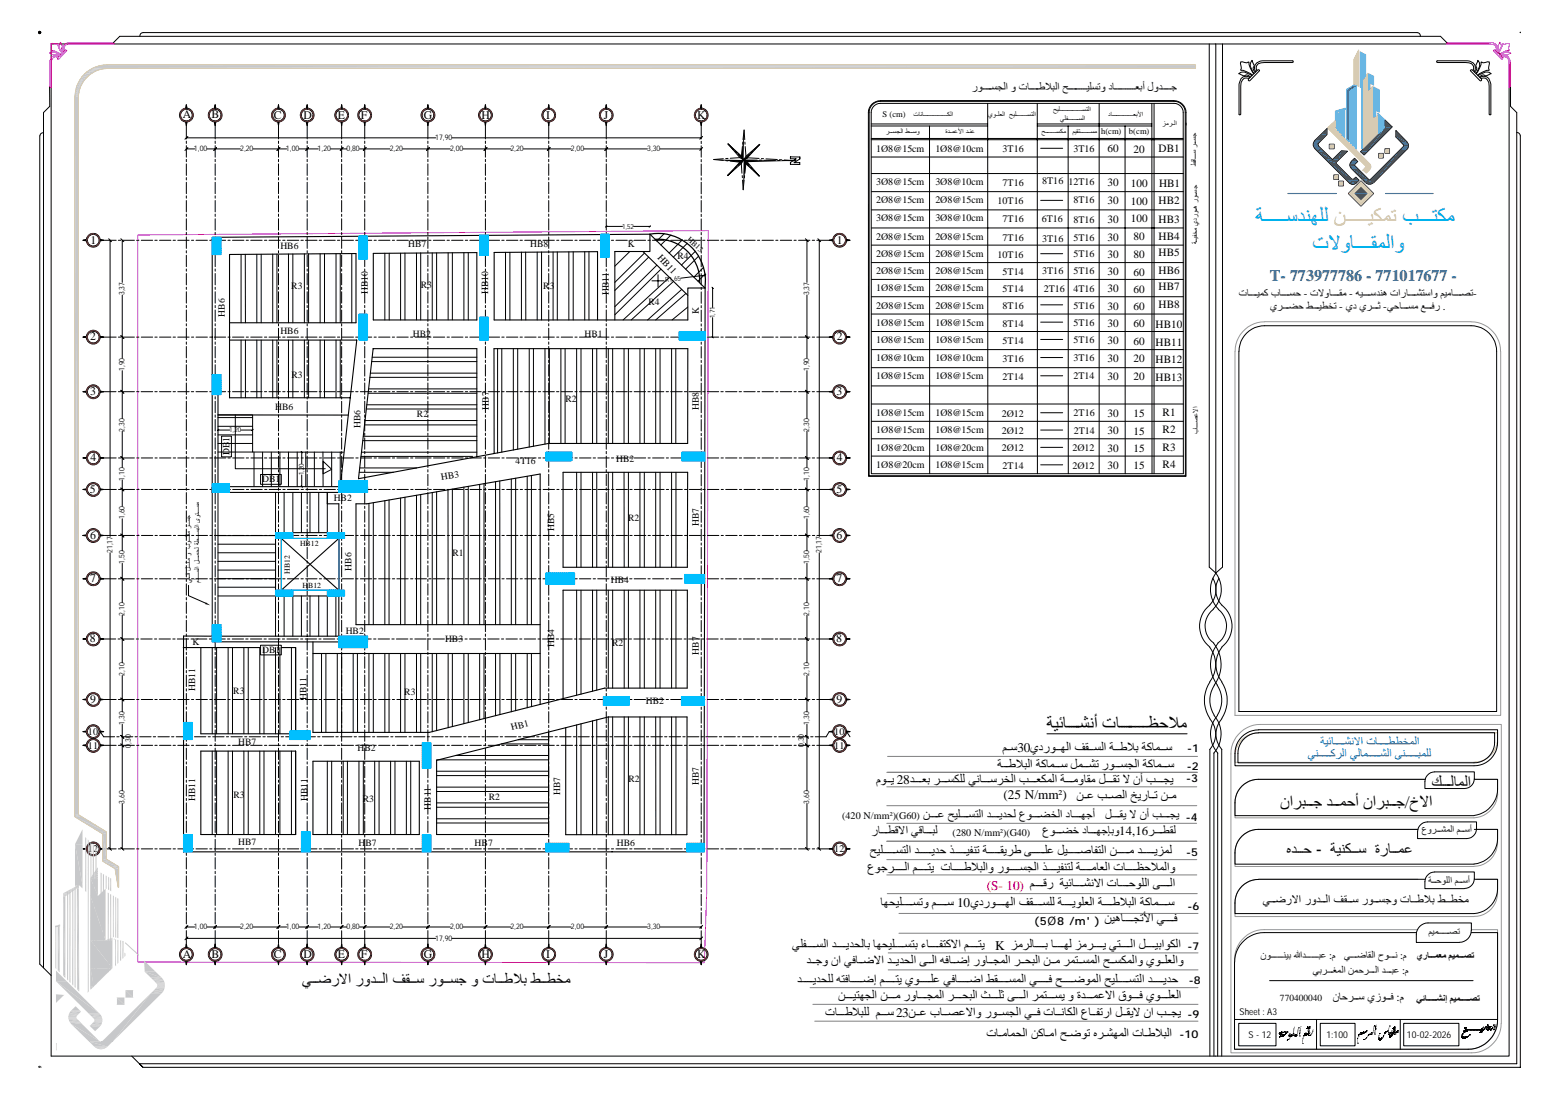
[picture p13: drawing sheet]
<svg xmlns="http://www.w3.org/2000/svg" width="420mm" height="297mm" viewBox="0 0 420 297" stroke-linecap="round" stroke-linejoin="round" font-family="sans-serif">
<defs><g id="words">
<g font-size="6" fill="#006edd">
<text x="341" y="60.7">B!!!!!!!?*;GA- 8!!!!!!!!:Y1P [!!!!!PY1</text>
<text x="356.4" y="68.2">H&amp;(4!!!!!31-'(</text>
</g>
<text font-size="5.1" x="286.1" y="198.1">!#$%%%%%&amp;(I +$%%%%%oooow7y1</text>
<text font-size="4.7" x="347.6" y="219.5">E*DF%%%H 5%%%07I E*DF%%%H/JK*</text>
<g font-size="4.5">
<text x="388.7" y="213.8">\!!!!-41-'</text>
<text x="349.2" y="232">^*!!!5 - B:;Y!!!? .%4!!!12</text>
</g>
<text font-size="4.4" fill="#105689" x="344.8" y="76.2">T- 773977786 - 771017677 -</text>
<text font-size="4.4" x="84.6" y="267.3">!!!&quot;%&amp;' %(*!!!-' R3!!!? %(!!!?L ( H4!!!6M+ 6!!!671</text>
<g font-size="3.6">
<text x="272.1" y="208.8">%%%-yF2* X$0%%%&gt; p0%%%&amp;^ @N%%%Zv2* X$0%%%&gt;</text>
<text x="272.2" y="204">_%%&gt;30U6@N%%%ھ2* فS%%%Z2* %%%-yG X$0%%%&gt;</text>
<text x="237.8" y="212.8">PN%%%&quot; 285%%%%9G D%%%%Z&lt;i2 Q($%%%%&gt;D.2* }%%%%9&lt;02* %%%%1C$S1 p%%%%S^ K EI }%%%%v&quot;</text>
<text x="272.4" y="216.9">(25 N/mm~)</text>
<text x="292.3" y="217.2">f%%A }%%`2* |&quot;@$%%^ f%%1</text>
<text x="236.2" y="232.2">n!i%%%%%%%Z]2* 5%%%%%%%&quot;57 ذ%%%%%%%!r:^ %%%%%%%S&quot;D- g%%%%%%%iA p!%%%%%%%;$r]2* f%%%%%%%1</text>
<text x="308.8" y="232.2">5%%%%%%%&quot;m02</text>
<text x="235.5" y="236.6">BNHD%%%%%%2* _%%%%%%]&quot; +$%%%%%%-yF2*C @N%%%%%%Zv2* ذ%%%%%%!r:]2 %%%%%%1$92* +$%%%%%%w7y02*C</text>
<text x="289.1" y="241">!#$%%%%%&amp;(K* +$%%%%%7Ni2* g%%%%%2*</text>
<text x="239.1" y="246.2">$ھs!i%%%%%%Z^C _%%%%%%&gt; 10U6@N%%%%%ھ2* فS%%%%%Zi2 %%%%%&quot;Ni92* %%%%%-yF2* X$0%%%%%&gt;</text>
<text x="299.9" y="250.6">f!\$%%%%%v^t* Q%%%%%W</text>
<text x="215.1" y="257.6">Qir%%%%%%Z2* 5%%%%%&quot;5s2$G $ھs!i%%%%%Z]G 8$%%%%%r]XK* _%%%%%]&quot;</text>
<text x="270.2" y="257.9">K m1D2$%%%%%G $%%%%%ھ2 m1D%%%%%&quot; Q]%%%%%2* p%%%%%!G*N&lt;2*</text>
<text x="218.9" y="262">5%%HC E* QW$%%RK* 5%%&quot;5s2* g%%2* [W$%%Rj @C$%%v02* D%%sF2* f%%1 D0]%%Z02* n%%Z&lt;02*C UN%%i92*C</text>
<text x="216.4" y="267.1">5%%%%%%&quot;5si2 []W$%%%%%%Rj _%%%%%%]&quot; UN%%%%%%iA QW$%%%%%%R* bS%%%%%%Z02* Q%%%%%%W n%%%%%%RN02* n!i%%%%%%Z]2* 5%%%%%%&quot;57</text>
<text x="227.5" y="271.5">f%%%%!]ھv2* f%%%%1 @C$%%%%v02* D%%%%sF2* ث%%%%ic g%%%%2* D0]%%%%Z&quot; C ?5%%%%0AK* قN%%%%W UN%%%%i92*</text>
<text x="224" y="276.1">+$%%%%-yFi2 _%%%%&gt;23f%%%A Y$%%%`AK*C @N%%%Zv2* Q%%%W +$%%%($&lt;2* B$%%%r^@* p%%%S&quot;K E* }%%v&quot;</text>
<text x="267.8" y="281.9">+$%1$0s2* fX$%1* n%RN^ 3D%&amp;ھ02* +$%-yF2*</text>
</g>
<text font-size="3.6" fill="#f00" x="267.9" y="241.6">(S- 10) _%%%%%k@</text>
<g font-size="3.5">
<text x="236.6" y="226.7">@$%%%%,kK* Qk$%%%%F2</text>
<text x="250.6" y="222.5">f%%%%%A n!i%%%%%Z]2* 5%%%%%&quot;5s2 BN%%%%%a.2* 6$%%%%%ھHI</text>
<text x="283" y="226.7">BN%%%%a/ 6$%%%%ھHإGC14,16D%%%%%,S2</text>
<text x="300" y="222.5">p%%%%%S&quot; K EI }%%%%%v&quot;</text>
</g>
<g font-size="3.4" fill="#00f">
<text x="359.7" y="202.4">!#$%%%%%%&amp;(K* +$%%%%%%,,.02*</text>
<text x="355" y="205.8">Q:%%%%%%%%XD2* Q2$0%%%%%%%%&amp;2* g:%%%%%%%%F0i2</text>
</g>
<text font-size="3.4" x="344.8" y="245.4">!!!&quot;%&amp;' %(*!!!-' R3!!!? %(!!!?L( H4!!!6M+ 6!!!671</text>
<g font-size="3.2">
<text x="49.6" y="32.1">A</text>
<text x="57.4" y="32.1">B</text>
<text x="74.3" y="32.3">C</text>
<text x="82.4" y="32.3">D</text>
<text x="91.7" y="32.3">E</text>
<text x="98" y="32.3">F</text>
<text x="115.1" y="32.3">G</text>
<text x="130.7" y="32.3">H</text>
<text x="148.3" y="32.3">I</text>
<text x="164" y="32.3">J</text>
<text x="189.3" y="32.3">K</text>
<text x="24.6" y="66.1">1</text>
<text x="227.2" y="66.1">1</text>
<text x="24.5" y="92.4">2</text>
<text x="227.2" y="92.4">2</text>
<text x="24.5" y="107.3">3</text>
<text x="227.1" y="107.3">3</text>
<text x="24.6" y="125.3">4</text>
<text x="227.2" y="125.3">4</text>
<text x="24.4" y="133.8">5</text>
<text x="227.1" y="133.8">5</text>
<text x="24.5" y="146.3">6</text>
<text x="227.1" y="146.3">6</text>
<text x="24.5" y="158">7</text>
<text x="227.1" y="158">7</text>
<text x="24.4" y="174.4">8</text>
<text x="227" y="174.4">8</text>
<text x="24.5" y="190.8">9</text>
<text x="227.1" y="190.8">9</text>
<text x="49.6" y="260">A</text>
<text x="57.4" y="260">B</text>
<text x="74.3" y="260.2">C</text>
<text x="82.4" y="260.1">D</text>
<text x="91.7" y="260.1">E</text>
<text x="98" y="260.1">F</text>
<text x="115.1" y="260.1">G</text>
<text x="130.7" y="260.1">H</text>
<text x="148.3" y="260.1">I</text>
<text x="164" y="260.1">J</text>
<text x="189.3" y="260.1">K</text>
<text x="361.8" y="271.7">E$7D%%%&gt; UVN%%%W :P</text>
</g>
<text font-size="3.1" x="263.9" y="24.8">@N%%%%%%Zv2* C +$%%%%%%-yF2* n%%%%%%oooo!iZ^C 6$%%%%%%ooooo9GI qC5%%%%%%H</text>
<g font-size="3">
<text x="300.7" y="41.4">60</text>
<text x="307.7" y="41.5">20</text>
<text x="314.5" y="41.3">DB1</text>
<text x="300.7" y="50.4">30</text>
<text x="307" y="50.8">100</text>
<text x="314.7" y="50.8">HB1</text>
<text x="300.7" y="55.4">30</text>
<text x="307" y="55.7">100</text>
<text x="314.5" y="55.5">HB2</text>
<text x="300.7" y="60.6">30</text>
<text x="300.7" y="65.5">30</text>
<text x="307" y="60.3">100</text>
<text x="307.8" y="65.2">80</text>
<text x="314.5" y="60.4">HB3</text>
<text x="314.5" y="65.2">HB4</text>
<text x="300.7" y="69.9">30</text>
<text x="307.7" y="70.1">80</text>
<text x="314.5" y="69.4">HB5</text>
<text x="300.7" y="74.8">30</text>
<text x="307.7" y="74.9">60</text>
<text x="314.5" y="74.3">HB6</text>
<text x="300.7" y="79.3">30</text>
<text x="307.8" y="79.5">60</text>
<text x="314.5" y="78.9">HB7</text>
<text x="314.5" y="83.6">HB8</text>
<text x="336.3" y="80.7">+$%%%%%!0X Y$%%%%%Z7 - +KC$%%%%%S1 - [!%%%%%&gt;5:\ +*@$%%%%%&amp;]&gt;*C _!1$%%%%%`^-</text>
<text x="300.7" y="84">30</text>
<text x="300.7" y="88.7">30</text>
<text x="307.8" y="84.2">60</text>
<text x="307.8" y="88.9">60</text>
<text x="313.7" y="88.9">HB10</text>
<text x="344.8" y="84.1">UD%%%%a7 b%%%%!,.^ - U6 UD%%%%c -Q7$%%%%Z1 d%%%%W@ .</text>
<text x="300.7" y="93.3">30</text>
<text x="307.8" y="93.6">60</text>
<text x="313.7" y="93.9">HB11</text>
<text x="300.7" y="98.3">30</text>
<text x="307.8" y="98.2">20</text>
<text x="313.7" y="98.4">HB12</text>
<text x="300.7" y="103.2">30</text>
<text x="307.8" y="103.1">20</text>
<text x="313.7" y="103.3">HB13</text>
<text x="300.7" y="113.2">30</text>
<text x="307.8" y="113.3">15</text>
<text x="315.6" y="112.9">R1</text>
<text x="300.7" y="117.9">30</text>
<text x="307.8" y="118">15</text>
<text x="315.6" y="117.6">R2</text>
<text x="300.7" y="122.6">30</text>
<text x="307.8" y="122.7">15</text>
<text x="315.6" y="122.3">R3</text>
<text x="300.7" y="127.3">30</text>
<text x="307.8" y="127.4">15</text>
<text x="315.6" y="127.1">R4</text>
<text x="322.2" y="208.9">-2</text>
<text x="322.3" y="204.2">-1</text>
<text x="322" y="212.4">-3</text>
<text x="321.9" y="222.8">-4</text>
<text x="322" y="232.5">-5</text>
<text x="280.8" y="251">(5Ø8 /m' )</text>
<text x="322.4" y="247.1">-6</text>
<text x="322.4" y="257.9">-7</text>
<text x="322.8" y="267">-8</text>
<text x="320.3" y="281.9">-10</text>
<text x="322.4" y="276.5">-9</text>
</g>
<g font-size="2.9">
<text x="342.2" y="260.4">EN%%%%%%%%%:!G O5%%%%%%%%%FA :P</text>
<text x="365" y="260.4">Q%%%%R$S2* TN%%%%( :P</text>
<text x="356.4" y="264.4">QGD%%%%e02* f07D%%%%2* 5%%%%FA :P</text>
</g>
<g font-size="2.8">
<text x="23.9" y="199.5">10</text>
<text x="23.9" y="203.2">11</text>
<text x="226.5" y="199.5">10</text>
<text x="226.5" y="203.2">11</text>
<text x="228.6" y="222.2">(420 N/mm~)(G60)</text>
<text x="258.6" y="226.9">(280 N/mm~)(G40)</text>
<text x="23.9" y="231.4">12</text>
<text x="226.5" y="231.4">12</text>
</g>
<g font-size="2.7">
<text x="237.9" y="41.1">1{8@15cm</text>
<text x="254" y="41.1">1{8@10cm</text>
<text x="272.2" y="41.3">3T16</text>
<text x="291.4" y="41.2">3T16</text>
<text x="237.9" y="50.2">3{8@15cm</text>
<text x="254" y="50.2">3{8@10cm</text>
<text x="272.2" y="50.4">7T16</text>
<text x="283" y="50.1">8T16</text>
<text x="290.1" y="50.2">12T16</text>
<text x="237.9" y="55.1">2{8@15cm</text>
<text x="254" y="55.1">2{8@15cm</text>
<text x="270.8" y="55.3">10T16</text>
<text x="291.4" y="55.2">8T16</text>
<text x="237.9" y="60.1">3{8@15cm</text>
<text x="237.9" y="65">2{8@15cm</text>
<text x="254" y="60.1">3{8@10cm</text>
<text x="254" y="65">2{8@15cm</text>
<text x="272.2" y="65.3">7T16</text>
<text x="272.2" y="60.4">7T16</text>
<text x="282.8" y="60.4">6T16</text>
<text x="283" y="65.7">3T16</text>
<text x="291.4" y="60.5">8T16</text>
<text x="291.4" y="65.4">5T16</text>
<text x="237.9" y="69.7">2{8@15cm</text>
<text x="254" y="69.7">2{8@15cm</text>
<text x="270.8" y="69.9">10T16</text>
<text x="291.4" y="69.8">5T16</text>
<text x="237.9" y="74.5">2{8@15cm</text>
<text x="254" y="74.5">2{8@15cm</text>
<text x="272.2" y="74.7">5T14</text>
<text x="283" y="74.5">3T16</text>
<text x="291.4" y="74.5">5T16</text>
<text x="237.9" y="83.8">2{8@15cm</text>
<text x="237.9" y="79.1">1{8@15cm</text>
<text x="254" y="83.8">2{8@15cm</text>
<text x="254" y="79.1">2{8@15cm</text>
<text x="272.2" y="84">8T16</text>
<text x="272.2" y="79.2">5T14</text>
<text x="283.4" y="79.2">2T16</text>
<text x="291.4" y="83.9">5T16</text>
<text x="291.4" y="79.2">4T16</text>
<text x="237.9" y="88.5">1{8@15cm</text>
<text x="254" y="88.5">1{8@15cm</text>
<text x="272.2" y="88.7">8T14</text>
<text x="291.4" y="88.6">5T16</text>
<text x="237.9" y="93">1{8@15cm</text>
<text x="254" y="93">1{8@15cm</text>
<text x="272.2" y="93.3">5T14</text>
<text x="291.4" y="93.1">5T16</text>
<text x="237.9" y="98">1{8@10cm</text>
<text x="254" y="98">1{8@10cm</text>
<text x="272.2" y="98.2">3T16</text>
<text x="291.4" y="98">3T16</text>
<text x="237.8" y="102.9">1{8@15cm</text>
<text x="254" y="102.9">1{8@15cm</text>
<text x="272.2" y="103.1">2T14</text>
<text x="291.4" y="103">2T14</text>
<text x="237.9" y="112.9">1{8@15cm</text>
<text x="254" y="112.9">1{8@15cm</text>
<text x="271.9" y="113.1">2{12</text>
<text x="291.5" y="113">2T16</text>
<text x="237.9" y="117.6">1{8@15cm</text>
<text x="254" y="117.6">1{8@15cm</text>
<text x="271.9" y="117.9">2{12</text>
<text x="291.5" y="117.8">2T14</text>
<text x="237.9" y="122.3">1{8@20cm</text>
<text x="254" y="122.3">1{8@20cm</text>
<text x="271.9" y="122.6">2{12</text>
<text x="291.2" y="122.6">2{12</text>
<text x="237.9" y="127">1{8@20cm</text>
<text x="254" y="127">1{8@15cm</text>
<text x="272.2" y="127.3">2T14</text>
<text x="291.2" y="127.3">2{12</text>
<text x="386" y="226.1">=(%!!!&gt;1-' )!!!?]</text>
<text x="387.8" y="239.9">B!!!5(A-' )!!!?]</text>
<text x="387.8" y="253.9">):1!!!!!!!!#P</text>
<text x="386.3" y="260.3">!&quot;####$&amp;% ')$####+-</text>
<text x="384.6" y="272">./&quot;#######023 ')$#######+-</text>
</g>
<g font-size="2.6">
<text x="76.1" y="67.6">HB6</text>
<text x="110.8" y="67">HB7</text>
<text x="143.9" y="67">HB8</text>
<text x="170.5" y="67">K</text>
<text x="178.4" y="70" transform="rotate(47 178.4 70)">HB11</text>
<text x="183.9" y="70.2">R4</text>
<text x="79.1" y="78.4">R3</text>
<text x="99.9" y="79.9" transform="rotate(-90 99.9 79.9)">HB10</text>
<text x="114.2" y="78.3">R3</text>
<text x="132.5" y="79.9" transform="rotate(-90 132.5 79.9)">HB10</text>
<text x="147.5" y="78.5">R3</text>
<text x="165.3" y="80.1" transform="rotate(-90 165.3 80.1)">HB11</text>
<text x="176.1" y="82.8">R4</text>
<text x="61" y="85.9" transform="rotate(-90 61 85.9)">HB6</text>
<text x="189.7" y="85.3" transform="rotate(-90 189.7 85.3)">K</text>
<text x="76.1" y="90.7">HB6</text>
<text x="112.1" y="91.4">HB2</text>
<text x="158.7" y="91.6">HB1</text>
<text x="79.1" y="102.5">R3</text>
<text x="74.7" y="111.3">HB6</text>
<text x="113.2" y="113.2">R2</text>
<text x="132.7" y="111.3" transform="rotate(-90 132.7 111.3)">HB7</text>
<text x="153.5" y="109">R2</text>
<text x="189.7" y="111.3" transform="rotate(-90 189.7 111.3)">HB8</text>
<text x="97.8" y="116.3" transform="rotate(-90 97.8 116.3)">HB6</text>
<text x="62.3" y="123.6" transform="rotate(-90 62.3 123.6)">DB1</text>
<text x="167.3" y="125.3">HB2</text>
<text x="71.2" y="130.9">DB1</text>
<text x="119.8" y="130.3" transform="rotate(-10 119.8 130.3)">HB3</text>
<text x="139.9" y="126.1">4T16</text>
<text x="90.6" y="136.1">HB2</text>
<text x="170.5" y="141.6">R2</text>
<text x="189.7" y="142.8" transform="rotate(-90 189.7 142.8)">HB7</text>
<text x="150.5" y="144.3" transform="rotate(-90 150.5 144.3)">HB5</text>
<text x="95.5" y="154.9" transform="rotate(-90 95.5 154.9)">HB6</text>
<text x="122.9" y="151">R1</text>
<text x="165.9" y="158.3">HB4</text>
<text x="93.9" y="172.2">HB2</text>
<text x="52.2" y="175.1">K</text>
<text x="71.2" y="177.2">DB1</text>
<text x="120.8" y="174.4">HB3</text>
<text x="150.5" y="175.6" transform="rotate(-90 150.5 175.6)">HB4</text>
<text x="166.2" y="175.4">R2</text>
<text x="189.7" y="177.7" transform="rotate(-90 189.7 177.7)">HB7</text>
<text x="53" y="187.7" transform="rotate(-90 53 187.7)">HB11</text>
<text x="63.3" y="188.3">R3</text>
<text x="83.2" y="190" transform="rotate(-90 83.2 190)">HB11</text>
<text x="109.8" y="188.7">R3</text>
<text x="175.3" y="191.1">HB2</text>
<text x="64.7" y="202.4">HB7</text>
<text x="97" y="204">HB2</text>
<text x="138.9" y="198.3" transform="rotate(-15 138.9 198.3)">HB1</text>
<text x="152.1" y="215.9" transform="rotate(-90 152.1 215.9)">HB7</text>
<text x="170.6" y="212.4">R2</text>
<text x="189.7" y="213.2" transform="rotate(-90 189.7 213.2)">HB7</text>
<text x="53" y="217.6" transform="rotate(-90 53 217.6)">HB11</text>
<text x="63.4" y="216.6">R3</text>
<text x="83.4" y="217.6" transform="rotate(-90 83.4 217.6)">HB11</text>
<text x="98.5" y="217.8">R3</text>
<text x="117" y="219.8" transform="rotate(-90 117 219.8)">HB11</text>
<text x="132.7" y="217.3">R2</text>
<text x="64.7" y="229.5">HB7</text>
<text x="97.4" y="229.7">HB7</text>
<text x="128.9" y="229.6">HB7</text>
<text x="167.5" y="229.8">HB6</text>
<text x="336.5" y="275.7">Sheet : A3</text>
<text x="339" y="281.9">S - 12</text>
<text x="360.1" y="281.8">1:100</text>
<text x="382" y="281.8">10-02-2026</text>
</g>
<text font-size="2.5" x="347.5" y="271.7">770400040</text>
<g font-size="2.3">
<text x="239.6" y="31.8">S (cm)</text>
<text x="298.9" y="36.4">h(cm)</text>
<text x="306.5" y="36.4">b(cm)</text>
</g>
<g font-size="2.1">
<text x="52.7" y="41.1">1,00</text>
<text x="65.2" y="41.1">2,20</text>
<text x="77.6" y="41.1">1,00</text>
<text x="86.2" y="41.1">1,20</text>
<text x="94.1" y="41.1">0,80</text>
<text x="105.8" y="41.1">2,20</text>
<text x="118.2" y="38.1">17,90</text>
<text x="122.2" y="41.1">2,00</text>
<text x="138.6" y="41.1">2,20</text>
<text x="155" y="41.1">2,00</text>
<text x="175.7" y="41.1">3,30</text>
<text x="325" y="45.2" transform="rotate(-90 325 45.2)">bk$% &gt; D% ZH</text>
<text x="186.4" y="65.1" transform="rotate(42 186.4 65.1)">HB13</text>
<text x="325.2" y="65.6" transform="rotate(-90 325.2 65.6)">%!r.1 U6@N%\ @N%ZH</text>
<text x="33.8" y="80.2" transform="rotate(-90 33.8 80.2)">3,37</text>
<text x="219.7" y="80.2" transform="rotate(-90 219.7 80.2)">3,37</text>
<text x="33.8" y="100.8" transform="rotate(-90 33.8 100.8)">1,90</text>
<text x="219.7" y="100.8" transform="rotate(-90 219.7 100.8)">1,90</text>
<text x="33.8" y="117.2" transform="rotate(-90 33.8 117.2)">2,30</text>
<text x="219.7" y="117.2" transform="rotate(-90 219.7 117.2)">2,30</text>
<text x="325.3" y="117.9" transform="rotate(-90 325.3 117.9)">Y$% `AK*</text>
<text x="33.8" y="130.5" transform="rotate(-90 33.8 130.5)">1,10</text>
<text x="219.7" y="130.5" transform="rotate(-90 219.7 130.5)">1,10</text>
<text x="33.8" y="141" transform="rotate(-90 33.8 141)">1,60</text>
<text x="219.7" y="141" transform="rotate(-90 219.7 141)">1,60</text>
<text x="81.4" y="148.1">HB12</text>
<text x="30.5" y="150.2" transform="rotate(-90 30.5 150.2)">21,17</text>
<text x="33.8" y="153.1" transform="rotate(-90 33.8 153.1)">1,50</text>
<text x="78.7" y="155.7" transform="rotate(-90 78.7 155.7)">HB12</text>
<text x="219.7" y="153.1" transform="rotate(-90 219.7 153.1)">1,50</text>
<text x="223.1" y="150.2" transform="rotate(-90 223.1 150.2)">21,17</text>
<text x="82.1" y="159.7">HB12</text>
<text x="33.8" y="167.1" transform="rotate(-90 33.8 167.1)">2,10</text>
<text x="219.7" y="167.1" transform="rotate(-90 219.7 167.1)">2,10</text>
<text x="33.8" y="183.5" transform="rotate(-90 33.8 183.5)">2,10</text>
<text x="219.7" y="183.5" transform="rotate(-90 219.7 183.5)">2,10</text>
<text x="33.8" y="196.8" transform="rotate(-90 33.8 196.8)">1,30</text>
<text x="219.7" y="196.8" transform="rotate(-90 219.7 196.8)">1,30</text>
<text x="35.6" y="203" transform="rotate(-90 35.6 203)">0,30</text>
<text x="218.2" y="202.9" transform="rotate(-90 218.2 202.9)">0,30</text>
<text x="33.8" y="218.2" transform="rotate(-90 33.8 218.2)">3,60</text>
<text x="219.7" y="218.2" transform="rotate(-90 219.7 218.2)">3,60</text>
<text x="52.7" y="252.3">1,00</text>
<text x="65.2" y="252.3">2,20</text>
<text x="77.6" y="252.3">1,00</text>
<text x="86.2" y="252.3">1,20</text>
<text x="94.1" y="252.3">0,80</text>
<text x="105.8" y="252.3">2,20</text>
<text x="118.2" y="255.4">17,90</text>
<text x="122.2" y="252.3">2,00</text>
<text x="138.6" y="252.3">2,20</text>
<text x="155" y="252.3">2,00</text>
<text x="175.7" y="252.3">3,30</text>
</g>
<g font-size="2">
<text x="248" y="31.9">+$($%%%%%oooooooooooo&lt;2*</text>
<text x="268.3" y="31.7">UN%%i92* n!i%%ooooooZ]2*</text>
<text x="285.9" y="30.5">n!i%%%%%%%%%%%%%%ooooooZ]2*</text>
<text x="287.8" y="32.9">Qir%%%%%%%%%%%Z2*</text>
<text x="300.9" y="31.7">6$%%%%%oooooooooo9Gt*</text>
<text x="315.5" y="34.2">m1D%%2*</text>
<text x="240.5" y="36.4">D%%%Zv2* b%%%&gt;C</text>
<text x="256.7" y="36.4">?5%0At* 5%:A</text>
<text x="282.8" y="36.4">n%%%oooooZ&lt;1</text>
<text x="291.1" y="36.4">_!S]%%%%%%%%%%%Z1</text>
</g>
<g font-size="1.9">
<text x="168.9" y="62.1">1,52</text>
<text x="194.1" y="86.4" transform="rotate(-90 194.1 86.4)">1,71</text>
<text x="62.2" y="117.3">1,20</text>
<text x="82.5" y="129.1" transform="rotate(-90 82.5 129.1)">1,20</text>
<text x="54.2" y="145.2" transform="rotate(-90 54.2 145.2)">!</text>
<text x="54.2" y="144.8" transform="rotate(-90 54.2 144.8)">?+-' c(P!!!!!?1</text>
<text x="51.8" y="157.1" transform="rotate(-90 51.8 157.1)">!!!a Q!!!C41 ( [(!!!A31 %!!!?L</text>
<text x="54.2" y="158.2" transform="rotate(-90 54.2 158.2)">)A</text>
<text x="54.2" y="157.1" transform="rotate(-90 54.2 157.1)">!</text>
<text x="54.2" y="156.8" transform="rotate(-90 54.2 156.8)">!!!!?-' Q!!!!!15- B6!!!!</text>
</g>
<text font-size="1.8" x="180.6" y="76.6" transform="rotate(-7 180.6 76.6)">R1,65</text>
</g></defs>
<path d="M176.4 63.6a12.9 12.9 0 0 1 15 14.5M177.8 65a11.3 11.3 0 0 1 12.1 11.8" fill="none" stroke="#000" stroke-width=".34"/>
<path d="M37.4 63.8l154.9-1.2-.4 178.4-.7 20.4-153.8-.2z" fill="none" stroke="#f0f" stroke-width=".27"/>
<g fill="none" stroke="#000" stroke-width=".3">
<path d="M101.3 68.8l28.2-.2v18.3h-28.2zM174.5 68.3l12.2 11.9M176.4 63.6v4.7h-9.5v18.6M176.4 63.6l-118.8 .8v69.3h42.2v-1.6h-40.6v-30.4h-1.6M176.4 63.6l15 14.6M191.4 78.2h-4.7v8.7h-52.5v-18.4l28-.2v18.6M191.4 78.2l-.3 153.1h-141.3v-58.6h7.8M62.3 87.6h34.3v-18.8l-34.3 .3v38.9h32.8M62.3 92.3h34.6l-4.5 39.8M59.2 112.6l35.4 .1M88.9 133.7v3.1h3.1v35.9M134.2 123.1l-.1-28.4h52.6v25.7h-37.8l-51.6 9.6 4-35.3h28.2v29.3"/>
<path d="M152.9 128.2h33.8l-.1 25.8h-33.7zM76.4 146.2h15.6v14h-15.6v-14l15.6 14M92 144.6h-17.2v17.2h17.2M92 146.2l-15.6 14M49.7 175.8h21M54.5 175.8v23.4h25.8v-23.4h-3.9M57.6 172.7h42.2v1.6l-42.2-.1zM85 174.3v24.5h31.5l47.7-12h22.4v-26.6h-33.7v29.5M85 177.4h61.6M146.6 169.6h-50v-32.8h3l47-8.1v62.6M148.9 198.8v27.8M153.6 197.6v29h32.9v-32h-21.4l-46.6 11.8v20.2h30.5"/>
<path d="M54.5 203.9h25.8v22.7h-25.8zM85 206.7h28.8v19.9h-28.8z"/>
</g>
<g fill="none" stroke="#000" stroke-width=".27">
<path d="M49.1 31.6v.1M49.1 30.8v.8M49.1 31.8l.1 .2M49.1 30.6v.1M49.3 32.1h.1M49.3 30.3l-.2 .3M49.3 32.2l.3 .3M49.4 30.2v.1M49.7 30l-.3 .2M49.7 32.6l.3 .1M50 32.7h.1M50.1 29.7l-.4 .2"/>
<path d="M50.1 32.8h.3M50.2 29.7h.1M50.3 29.7h.3M50.4 33.1l.2 1v-1M50.4 29.4l.2-1v1M50.5 32.8v.1M50.6 38.3v.6M50.6 39.5v3.2M50.6 28.4l.2 1M50.6 37.4h67.7M50.7 29.7h.1M50.8 29.7l.4 .1"/>
<path d="M50.8 33.1l-.2 1v3.6M50.9 32.8l-.3 .1M51 37l-.8 .8M51.1 32.8h-.1M51.3 29.8l.2 .2M51.4 32.6l-.3 .2M51.5 32.6h-.1M51.6 30v.1M51.7 30.1l.2 .3M51.8 32.3l-.2 .2M51.9 32.2l-.1 .1M52 30.5l.1 .3"/>
<path d="M52.1 31.9l-.2 .3M52.1 30.8l.1 .1M52.1 31.8h.1M52.2 30.9v.3M52.2 31.4l-.1 .3M52.2 31.3v.1M56.8 31.1l.1 .5M56.9 31.6v.1M56.9 30.8v.3M56.9 31.8l.1 .2M56.9 30.6v.1M57.1 32.1h.1"/>
<path d="M57.1 30.3l-.1 .3M57.1 32.2l.3 .2M57.4 32.5h.1M57.5 30l-.4 .3M57.5 32.6l.2 .1M57.6 29.9h-.1M57.8 32.7h.1M57.9 29.7l-.3 .1M57.9 32.8h.4M58 29.7h.1M58.1 29.7l.8 .1M58.3 33.1l.1 1v-1"/>
<path d="M58.3 29.4l.1-1v1M58.3 32.8l.1 .1M58.4 38.3v.6M58.4 39.5v3.2M58.4 28.4l.2 1M58.6 33.1l-.2 4.6M58.7 32.8l-.3 .1M58.8 32.8h.1M59 29.8h.1M59.1 29.8l.3 .2M59.2 32.6l-.3 .2M59.3 32.6h.1"/>
<path d="M59.4 30l.3 .3M59.6 32.3l-.2 .2M59.6 32.2v.1M59.7 30.4h.1M59.8 30.5l.1 .3M59.9 31.9l-.2 .3M59.9 31.8h.1M59.9 30.8v.1M60 31.4l-.1 .3M60 30.9v.5M74 31.6v.1M74.1 30.8l-.1 .8"/>
<path d="M74.1 31.8l.1 .2M74.1 30.6v.1M74.3 32.1h.1M74.3 30.3l-.2 .3M74.3 32.2l.3 .3M74.4 30.2l-.1 .1M74.6 30l-.2 .2M74.7 32.6l.2 .1M75 32.7h.1M75.1 29.7l-.4 .2M75.1 32.8h.3M75.1 29.7h.1"/>
<path d="M75.3 29.7h.3M75.4 33.1l.2 1v-1M75.4 29.4l.2-1v1M75.5 32.8v.1M75.6 38.3v.6M75.6 39.5v3.2M75.6 28.4l.2 1M75.6 29.7h.1M75.8 29.7l.4 .1M75.8 33.1l-.2 4.6M75.9 32.8l-.3 .1M76 32.8h.1"/>
<path d="M76.2 29.8l.4 .3M76.4 32.6l-.3 .2M76.5 32.6h-.1M76.7 30.1l.3 .3M76.8 32.3l-.3 .2M76.8 32.2v.1M77 30.5l.1 .3M77 31.9l-.1 .3M77.1 31.8h-.1M77.1 30.8v.1M77.1 30.9l.1 .3M77.2 31.4l-.1 .3"/>
<path d="M77.2 31.3v.1M81.9 30.8v.9M81.9 31.8l.1 .2M81.9 30.6v.1M82 32.1h.1M82.1 30.3l-.1 .3M82.1 32.2l.2 .2M82.4 32.5h.1M82.5 30l-.4 .3M82.5 32.6l.3 .1M82.5 29.9h.1M82.8 32.7h.1"/>
<path d="M82.9 29.7l-.3 .1M82.9 32.8h.3M83 29.7h.1M83.1 29.7l.8 .1M83.2 33.1l.2 1v-1M83.2 29.4l.2-1v1M83.3 32.8l.1 .1M83.4 38.3v.6M83.4 39.5v3.2M83.4 28.4l.2 1M83.6 33.1l-.2 4.6M83.8 32.8l-.4 .1"/>
<path d="M83.9 29.8h.1M84.1 29.8l.2 .2M84.2 32.6l-.3 .2M84.3 32.6h-.1M84.4 30l.3 .3M84.6 32.3l-.3 .2M84.7 32.2l-.1 .1M84.7 30.4h.1M84.8 30.5l.1 .3M84.8 31.9l-.1 .3M84.9 31.8h.1M84.9 30.8v.1"/>
<path d="M85 31.4l-.1 .3M85 30.9v.3M85 31.3v.1M91.2 31.6v.1M91.3 30.8l-.1 .8M91.3 31.8l.1 .2M91.3 30.6v.1M91.4 32.1h.1M91.5 30.3l-.2 .3M91.5 32.2l.2 .2M91.6 30.2l-.1 .1M91.7 32.5h.1"/>
<path d="M91.8 30l-.2 .2M91.8 32.6l.3 .1M92.2 32.7h.1M92.3 32.8h.3M92.4 29.7l-.5 .2M92.5 29.7h.3M92.6 33.1l.2 1v-1M92.6 29.4l.2-1v1M92.7 32.8v.1M92.8 38.3v.6M92.8 39.6v3.1M92.8 28.4l.1 1"/>
<path d="M92.8 29.7h.1M92.9 33.1l-.1 4.6M93 29.7l.3 .1M93.2 32.8l-.4 .1M93.3 29.8h.1M93.4 29.8l.3 .2M93.6 32.6l-.3 .2M93.6 32.6h.1M93.7 30l.1 .1M93.9 30.1l.2 .3M93.9 32.3l-.2 .2M94 32.2v.1"/>
<path d="M94.1 30.5l.2 .3M94.2 31.9l-.1 .3M94.3 30.8v.1M94.3 31.8h-.1M94.3 31.4v.3M94.3 30.9l.1 .3M94.4 31.3v.1M97.5 31.6v.1M97.5 30.8v.8M97.5 31.8l.1 .2M97.5 30.6v.1M97.7 32.1h.1"/>
<path d="M97.7 30.3l-.1 .3M97.7 32.2l.2 .2M98 32.5h.1M98.1 30l-.4 .3M98.1 32.6l.2 .1M98.2 29.9h-.1M98.4 32.7h.1M98.5 29.7l-.3 .1M98.5 32.8h.3M98.6 29.7h.1M98.7 29.7l.8 .1M98.8 33.1l.2 1v-1"/>
<path d="M98.8 29.4l.2-1v1M98.9 32.8l.1 .1M99 38.3v.6M99 39.5v3.2M99 28.4l.2 1M99.2 33.1l-.2 4.6M99.3 32.8l-.3 .1M99.4 32.8h.1M99.6 29.8h.1M99.7 29.8l.7 .6M99.8 32.6l-.3 .2M99.9 32.6h.1"/>
<path d="M100.2 32.3l-.3 .2M100.2 32.2v.1M100.4 30.5l.1 .3M100.5 31.9l-.2 .3M100.5 31.8h.1M100.5 30.8v.1M100.6 31.4l-.1 .3M100.6 30.9v.5M114.6 31.6v.1M114.7 30.8l-.1 .8M114.7 31.8l.1 .2M114.7 30.6v.1"/>
<path d="M114.9 32.1h.1M114.9 30.3l-.2 .3M114.9 32.2l.2 .2M115 30.2l-.1 .1M115.1 32.5h.1M115.2 30l-.2 .2M115.3 32.6l.2 .1M115.6 32.7h.1M115.7 32.8h.3M115.8 29.7l-.5 .2M115.9 29.7h.3M116 33.1l.2 1v-1"/>
<path d="M116 29.4l.2-1v1M116.1 32.8v.1M116.2 38.3v.6M116.2 39.5v3.2M116.2 28.4l.2 1M116.2 29.7h.1M116.4 29.7l.3 .1M116.4 33.1l-.2 1v3.6M116.5 32.8l-.3 .1M116.6 32.8h.1M116.7 29.8h.1M116.8 29.8l.4 .3"/>
<path d="M117 32.6l-.3 .2M117.1 32.6h-.1M117.3 30.1l.2 .3M117.3 32.3l-.2 .2M117.4 32.2v.1M117.6 30.5l.1 .3M117.6 31.9l-.1 .3M117.7 31.8h-.1M117.7 30.9l.1 .3M117.7 30.8v.1M117.8 31.4l-.1 .3M117.8 31.3v.1"/>
<path d="M122.7 37.4h67.7M130.3 31.6v.1M130.3 30.8v.8M130.3 31.8l.1 .2M130.3 30.6v.1M130.4 32.1h.1M130.5 30.3l-.2 .3M130.5 32.2l.2 .2M130.6 30.2v.1M130.8 32.5h.1M130.9 30l-.3 .2M130.9 32.6l.2 .1"/>
<path d="M131.2 32.7h.1M131.3 32.8h.3M131.4 29.7l-.5 .2M131.5 29.7h.3M131.6 33.1l.2 1v-1M131.6 29.4l.2-1v1M131.7 32.8v.1M131.8 38.3v.6M131.8 39.5v3.2M131.8 28.4l.2 1M131.9 29.7h.1M132 33.1l-.2 4.6"/>
<path d="M132 29.7l.3 .1M132.3 29.8h.1M132.5 29.8l.2 .2M132.6 32.6l-.8 .3M132.7 32.6h-.1M132.8 30v.1M132.9 30.1l.2 .3M133 32.3l-.2 .2M133.1 32.2l-.1 .1M133.2 30.5l.1 .3M133.2 31.9l-.1 .3M133.3 30.8v.1"/>
<path d="M133.3 31.8h.1M133.3 30.9l.1 .3M133.4 31.4l-.1 .3M133.4 31.3v.1M147.4 30.8v.9M147.4 31.8l.2 .2M147.5 30.6v.1M147.6 32.1h.1M147.7 30.3l-.2 .3M147.7 32.2l.2 .2M148 32.5h.1M148 30l-.3 .3"/>
<path d="M148 32.6l.4 .1M148.1 29.9h.1M148.5 29.7l-.3 .1M148.5 32.8h.3M148.5 29.7h.1M148.7 29.7l.7 .1M148.8 33.1l.2 1v-1M148.8 29.4l.2-1v1M148.8 32.8l.1 .1M149 38.3v.6M149 39.5v3.2M149 28.4l.1 1"/>
<path d="M149.1 33.1l-.1 4.6M149.3 32.8l-.3 .1M149.4 32.8h.1M149.5 29.8h.1M149.6 29.8l.7 .6M149.8 32.6l-.3 .2M149.9 32.6h-.1M150.2 32.3l-.3 .2M150.2 32.2v.1M150.4 30.5l.1 .3M150.4 31.9l-.1 .3M150.5 31.8h.1"/>
<path d="M150.5 30.8v.1M150.5 31.4v.3M150.5 30.9l.1 .3M150.5 31.3v.1M163 31.1v.5M163 31.6l.1 .1M163.1 30.8l-.1 .3M163.1 31.8l.1 .2M163.1 30.6v.1M163.2 32.1h.1M163.3 30.3l-.1 .3M163.3 32.2l.2 .2"/>
<path d="M163.4 30.2l-.1 .1M163.6 32.5h.1M163.7 30l-.3 .2M163.7 32.6l.2 .1M164 32.7h.1M164.1 29.7l-.4 .2M164.1 32.8l.4 .1M164.2 29.7h.1M164.3 29.7h.4M164.4 33.1l.2 1v-1M164.4 29.4l.2-1v1M164.6 38.3v.6"/>
<path d="M164.6 39.5v3.2M164.6 28.4l.2 1M164.8 29.7l.3 .1M164.8 33.1l-.2 4.6M164.9 32.8l-.3 .1M165 32.8h.1M165.1 29.8h.1M165.2 29.8l.4 .3M165.4 32.6l-.3 .2M165.5 32.6h-.1M165.7 30.1l.2 .3M165.8 32.3l-.3 .2"/>
<path d="M165.8 32.2v.1M165.9 30.5l.2 .3M166 31.9l-.1 .3M166.1 31.8h.1M166.1 30.8v.1M166.2 31.4l-.1 .3M166.2 30.9v.5M188.8 30.8v.9M188.8 31.8l.2 .2M188.9 30.6v.1M189 32.1h.1M189.1 30.3l-.2 .3"/>
<path d="M189.1 32.2l.2 .2M189.4 32.5h.1M189.4 30l-.3 .3M189.4 32.6l.4 .1M189.5 29.9h.1M189.9 29.7l-.3 .1M189.9 32.8h.3M189.9 29.7h.1M190.1 29.7l.8 .1M190.2 33.1l.2 1v-1M190.2 29.4l.2-1v1M190.2 32.8l.1 .1"/>
<path d="M190.4 34.1v3.6M190.4 38.4v.6M190.4 39.6v3.1M190.4 28.4l.1 1M190.5 33.1l-.1 1M190.7 32.8l-.3 .1M190.8 37l-.8 .8M190.8 32.8h.1M190.9 29.8h.1M191.1 29.8l.6 .6M191.2 32.6l-.3 .2M191.3 32.6h-.1"/>
<path d="M191.6 32.3l-.3 .2M191.6 32.2v.1M191.8 30.5l.1 .3M191.8 31.9l-.1 .3M191.9 31.8h.1M191.9 30.8v.1M191.9 31.4v.3M191.9 30.9l.1 .3M192 31.3l-.1 .1M201.5 39.8l-.2 2.6 .6 1M201.7 38.6l-.1 .6M201.7 37.9l.3-2.6 .2 2.6"/>
<path d="M202.2 38.6l.1 .6M202.3 39.8l.2 2.6M236.5 33.7h31.6M236.5 34.2h31.6M236.5 37.9h84.7M236.5 37.6h84.7M236.9 28.4a2.79 2.79 0 0 1 2.1-.9h79.7a3 3 0 0 1 3.1 3.1v98.6h-85.8v-98.6a2.79 2.79 0 0 1 .9-2.2zM237.1 29a2.49 2.49 0 0 1 1.9-.9h79.7a2.49 2.49 0 0 1 2.5 2.5l.1 98h-84.7l-.1-98 .1-.6zM239 27.3a3.3 3.3 0 0 0-3.2 3.3v98.7h86.2v-95.9M239 27.3h79.7M252.3 34.2l.1 94.4M268.1 28.1l.1 100.5"/>
<path d="M281.6 33.7h31.1M281.6 34.2h31.1M281.6 28.1v100.5M290 34.2v94.4M298.4 28.1v100.5M305.4 34.2l.1 94.4M312.7 28.1l.1 100.5M313.3 28.1v100.5M318.7 27.3a3.3 3.3 0 0 1 3.3 3.3v3.4M50.6 43.3v.6M50.6 44.5v3.1M50.6 48.2v.7"/>
<path d="M50.6 49.5v3.1M50.6 53.2v.6M50.6 54.4v3.1M50.6 58.1v.7M50.6 59.4v3.1M50.6 40.4h2.2M51 40l-.8 .9M56.2 40.4h9.1M58.4 43.3v.6M58.4 44.5v3.1M58.4 48.2v.7M58.4 49.5v3.1"/>
<path d="M58.4 53.2v.6M58.4 54.4v3.1M58.4 58.1v.7M58.4 59.4v3.1M58.8 40l-.8 .9M68.7 40.4h9.1M75.6 43.3v.6M75.6 44.5v3.1M75.6 48.2v.7M75.6 49.5v3.1M75.6 53.2v.6M75.6 54.4v3.1"/>
<path d="M75.6 58.1v.7M75.6 59.4v3.1M76 40l-.8 .9M81.2 40.4h5.2M83.4 43.3v.6M83.4 44.5v3.1M83.4 48.2v.7M83.4 49.5v3.1M83.4 53.2v.6M83.4 54.4v3.1M83.4 58.1v.7M83.4 59.4v3.1"/>
<path d="M83.8 40l-.8 .9M89.7 40.4h4.4M92.8 43.3v.6M92.8 44.5v3.1M92.8 48.2v.7M92.8 49.5v3.1M92.8 53.2v.6M92.8 54.4v3.1M92.8 58.2v.6M92.8 59.4v3.1M93.1 40l-.7 .9M97.6 40.4h8.3"/>
<path d="M99 43.3v.6M99 44.5v3.1M99 48.2v.7M99 49.5v3.1M99 53.2v.6M99 54.4v3.1M99 58.1v.7M99 59.4v3.1M99.4 40l-.8 .9M109.3 40.4h13M116.2 43.3v.6M116.2 44.5v3.1"/>
<path d="M116.2 48.2v.7M116.2 49.5v3.1M116.2 53.2v.6M116.2 54.4v3.1M116.2 58.1v.7M116.2 59.4v3.1M116.6 40l-.8 .9M125.7 40.4h13M131.8 43.3v.6M131.8 44.5v3.1M131.8 48.2v.7M131.8 49.5v3.1"/>
<path d="M131.8 53.2v.6M131.8 54.4v3.1M131.8 58.1v.7M131.8 59.4v3.1M132.2 40l-.8 .9M142.1 40.4h13M149 43.3v.6M149 44.5v3.1M149 48.2v.7M149 49.5v3.1M149 53.2v.6M149 54.4v3.1"/>
<path d="M149 58.1v.7M149 59.4v3.1M149.4 40l-.8 .9M158.5 40.4h17.3M164.6 43.3v.6M164.6 44.5v3.1M164.6 48.2v.7M164.6 49.5v3.1M164.6 53.2v.6M164.6 54.4v3.1M164.6 58.1v.7M164.6 59.4v3.1"/>
<path d="M165 40l-.8 .9M179.2 40.4h11.2M190.4 43.3v.6M190.4 44.5v3.1M190.4 48.3v.6M190.4 49.5v3.1M190.4 53.2v.6M190.4 54.4v3.2M190.4 58.2v.6M190.4 59.4v3.1M190.8 40l-.8 .9M196.4 43.1l-2.6 .2 2.6 .3"/>
<path d="M197 43.6l.6 .1M197.7 43l-.7 .1M198.2 43.7l2.7 .3M199.6 41l.4 .4M199.9 45.3l-.4 .5M200.9 44l-3.4 3.7 3.8-3.3M200.9 42.8l-3.2-3.7 3.6 3.3 .6 1M200.9 42.8l1 .6M200.9 42.8l-2.7 .2M201.3 44.4l.1 2.6M201.5 47.7v.6M201.6 48.9l.2 2.6 .2-2.6"/>
<path d="M201.9 43.4l1 .6 3.2 3.8-3.6-3.4M201.9 43.4l-1.5 1.5 1.5-1.5 .6 1M201.9 43.4l-1.5-1.5 1.5 1.5-1 .6M201.9 43.4l3.7 .1M201.9 43.4l.6 1M201.9 43.4l-.6 1M201.9 43.4h.1M202.1 47.7v.6M202.5 44.4l-.3 2.6M202.9 42.8l-1 .6 1.5 1.5-1.5-1.5M202.9 42.8l3.3-3.6-3.7 3.2-.6 1M202.9 42.8l-2 1.2"/>
<path d="M202.9 42.8l3.2 .2M203.4 42l-1.5 1.4M203.8 45.4l.4 .4M204.3 41.1l-.5 .4M206.2 43.5h.6M206.7 43.1h.6M207.4 43.5l3.1 .1M207.9 43.1l3.1 .2M211.1 43.6h.7M211.6 43.3l.7 .1M212.9 43.4l3.2 .2h-3.7M214.6 42.6h2.6v.5l-1.6 1.1h1.5v.5l-2.5-.1v-.5l1.5-1h-1.5z"/>
<path d="M236.6 57h84.7M236.6 52h84.7M236.6 47.1h84.7M236.6 42.6h84.7M282.5 54.4h6M282.5 40.3h6M22.5 65.2l1 .2M23.5 65l-1 .2h1M23.7 65.1v.1M23.7 65.2v.3M23.8 64.7l-.1 .3M23.8 65.6v.1"/>
<path d="M23.8 65.7l.2 .3M23.8 64.6v.1M24 66v.1M24 64.3l-.1 .3M24 66.2l.3 .2M24.1 64.2v.1M24.3 66.4v.1M24.4 63.9l-.3 .2M24.4 66.5l.4 .2M24.5 63.9h-.1M24.8 63.7l-.2 .1M24.8 66.7l.3 .1"/>
<path d="M24.9 63.7h.1M25.2 66.8h.1M25.3 63.6l-.3 .1M25.4 63.6l.4 .1M25.6 66.8h-.3M25.7 66.8h.1M25.9 63.7v.1M26 63.8l.3 .2M26.1 66.6l-.3 .1M26.2 66.5v.1M26.4 64.1l.2 .2M26.5 66.3l-.3 .2"/>
<path d="M26.6 66.2l-.1 .1M26.6 64.3l.1 .1M26.7 64.4l.2 .8M26.8 65.9l-.2 .3M26.8 65.8h.1M26.9 65.4l-.1 .3M26.9 65.3h.1M27.2 65l1 .2h-1M29.5 64.8l.8 .8M29.9 65.2v80.4M31.5 65.2l-4.3 .2M32.1 65.2h.7"/>
<path d="M32.8 64.8l.8 .8M33.2 65.2v11.5M33.4 65.2h3.1M37.1 65.2h.6M38.4 65.2h3M42 65.2h.7M43.3 65.2h3.1M47 65.2h.6M48.3 65.2h3.1M50.6 63.1v.6M50.6 64.3v3.1M50.6 68.1v.6"/>
<path d="M50.6 69.3v3.1M50.6 73v.6M50.6 74.3v3M50.6 78v.6M50.6 79.2v3.1M52 65.2h.6M53.2 65.2h3.1M56.9 65.2h.6M58.2 65.2h3.1M58.4 63.1v.6M58.4 64.3v3.1M58.4 68.1v.6"/>
<path d="M58.4 69.3v3.1M58.4 73v.6M58.4 74.3v3M58.4 78v.6M58.4 79.2v3.1M61.9 65.2h.6M63.1 65.2h3.1M65.4 69.1v18.5M66.6 69v18.6M66.8 65.2h.6M68.1 65.2h3.1M69.7 69v18.6"/>
<path d="M70.9 69v18.6M71.8 65.2h.6M73 65.2h3.1M74 69v18.6M75.2 69v18.6M75.6 63.1v.6M75.6 64.3v3.1M75.6 68.1v.6M75.6 69.3v3.1M75.6 73v.6M75.6 74.3v3M75.6 78v.6"/>
<path d="M75.6 79.2v3.1M76.8 65.2h.6M78 65.2h3.1M78.3 69v18.6M79.5 69v18.6M81.7 65.2h.6M82.6 68.9v18.7M82.9 65.2h3.2M83.4 63.1v.6M83.4 64.3v3.1M83.4 68.1v.6M83.4 69.3v3.1"/>
<path d="M83.4 73v.6M83.4 74.3v3M83.4 78v.6M83.4 79.2v3.1M83.8 68.9v18.7M86.7 65.2h.6M86.9 68.9v18.7M87.9 65.2h3.1M88.1 68.9v18.7M91.2 68.9v18.7M91.6 65.2h.6M92.4 68.9v18.7"/>
<path d="M92.8 63.1v.6M92.8 64.3v3.1M92.8 68.1v.6M92.8 69.3v3.1M92.8 73v.6M92.8 74.3v3M92.8 78v.6M92.8 79.2v3.1M92.9 65.2h3.1M95.5 68.8v18.8M96.6 65.2h.6M97.8 65.2h3.1"/>
<path d="M99 63.1v.6M99 64.3v3.1M99 68.1v.6M99 69.3v3.1M99 73v.6M99 74.3v3M99 78v.6M99 79.2v3.1M101.6 65.2h.6M102.8 65.2h3.1M104.5 68.7v18.2M105.7 68.7v18.2"/>
<path d="M106.5 65.2h.6M107.7 65.2h3.1M108.8 68.7v18.2M109.9 68.7v18.2M111.5 65.2h.6M112.7 65.2h3.1M113.1 68.7v18.2M114.2 68.7v18.2M116.2 63.1v.6M116.2 64.3v3.1M116.2 68.1v.6M116.2 69.3v3.1"/>
<path d="M116.2 73v.6M116.2 74.3v3M116.2 78v.6M116.2 79.2v3.1M116.4 65.2h.6M117.3 68.7v18.1M117.6 65.2h3.1M118.5 68.7v18.1M121.4 65.2h.6M121.7 68.6v18.2M122.6 65.2h3.1M122.8 68.6v18.2"/>
<path d="M125.9 68.6v18.3M126.3 65.2h.7M127.1 68.6v18.3M127.6 65.2h3.1M131.3 65.2h.6M131.8 63.1v.6M131.8 64.3v3.1M131.8 68.1v.6M131.8 69.3v3.1M131.8 73v.6M131.8 74.3v3M131.8 78v.6"/>
<path d="M131.8 79.2v3.1M132.5 65.2h3.1M136.2 65.2h.7M137.2 68.5v18.4M137.5 65.2h3.1M138.4 68.5v18.4M141.2 65.2h.6M141.6 68.5v18.4M142.5 65.2h3M142.7 68.5v18.4M145.8 68.5v18.4M146.1 65.2h.7"/>
<path d="M147 68.4v18.5M147.4 65.2h3.1M149 63.1v.6M149 64.3v3.1M149 68.1v.6M149 69.3v3.1M149 73v.6M149 74.3v3M149 78v.6M149 79.2v3.1M150.2 68.4v18.5M151.1 65.2h.6"/>
<path d="M151.3 68.4v18.5M152.4 65.2h3M154.4 68.4v18.5M155.6 68.4v18.5M156.1 65.2h.6M157.3 65.2h3.1M158.7 68.3v18.6M159.9 68.3v18.6M161 65.2h.6M162.3 65.2h3.1M164.6 63.1v.6M164.6 64.3v3.1"/>
<path d="M164.6 68.1v.6M164.6 69.3v3.1M164.6 73v.6M164.6 74.3v3M164.6 78v.6M164.6 79.2v3.1M164.6 61.5h4.4M164.8 61.3l-.4 .4M166 65.2h.6M167.2 65.2h3.1M170.9 65.2h.7M171 68.3l-4.1 4"/>
<path d="M172 61.5h4.4M172.2 65.2h3.1M175 68.7l-8.1 8M175.9 65.2h.6M176.1 69.8l-9.2 9.1M176.6 61.3l-.4 .4M177 76.2h3.3M177.1 65.2h3.2M178.3 72l-11.4 11.3M178.6 74.6v3.3M179.5 73.1l-12.6 12.4M180.3 63.4l-2 2"/>
<path d="M180.8 65.2h.7M181.7 75.3l-12.5 11.6M182.1 65.2h3.1M182.2 63.8l-2.8 2.7M182.8 76.4l-11.4 10.5M185.1 78.6l-9.3 8.3M185.3 65.1l-3.6 3.6M185.8 65.2h.6M186.2 79.7l-8.2 7.2M186.6 66l-3.8 3.8M187.1 65.2h3.1M188.8 68.2l-3.8 3.8"/>
<path d="M189.7 69.5l-3.6 3.6M190.4 63.1v.7M190.4 64.4v3.1M190.4 68.1v.6M190.4 69.3v3.1M190.4 73v.7M190.4 74.3v3.1M190.4 78v.6M190.4 79.2v3.1M190.8 65.2h.6M191.1 72.6l-2.7 2.6M191.4 74.7l-6.6 .8"/>
<path d="M191.5 74.4l-2 1.9M191.6 74.5l-.3 .4M192 65.2h3.1M193.3 78l.4 .4M193.5 78.2v5.3M195.7 65.2h.6M197 65.2h3.1M200.7 65.2h.6M201.9 65.2h3.1M205.7 65.2h.5M206.9 65.2h3.1M210.6 65.2h.6"/>
<path d="M211.8 65.2h3.1M215.6 65.2h.6M216.8 65.2h3.1M218.7 64.8l.8 .8M219.1 65.2v11.5M220.5 65.2h.6M221.7 65.2l4.4 .2M222 64.8l.8 .8M222.4 65.2v80.4M226.1 65l-1 .2h1M226.4 65.2v.3M226.4 65.1v.1"/>
<path d="M226.4 65.6v.1M226.4 64.7v.3M226.4 65.7l.2 .3M226.5 64.6l-.1 .1M226.6 66l.1 .1M226.7 64.3l-.2 .3M226.7 66.2l.2 .2M226.7 64.2v.1M226.9 66.4l.1 .1M227 63.9l-.2 .2M227 66.5l.8 .3M227.1 63.9h.1"/>
<path d="M227.5 63.7l-.3 .1M227.6 63.7h-.1M227.8 66.8h.1M227.9 63.6l-.3 .1M228 63.6h.1M228.1 63.6l.5 .2M228.3 66.8h-.3M228.3 66.8h.1M228.6 63.8l.3 .1M228.7 66.6l-.3 .1M228.8 66.5v.1M228.9 64h.1"/>
<path d="M229 64.1l.2 .2M229.1 66.3l-.2 .2M229.2 66.2v.1M229.3 64.3l.2 .9M229.4 65.9l-.2 .3M229.4 65.8h.1M229.5 65.4l-.1 .3M229.5 65.3h.1M229.8 65l1 .2h-1M230.8 65.2l-1 .2M236.6 61.9h84.7M236.6 66.5h84.7"/>
<path d="M236.6 71.3h84.7M236.6 75.9h84.7M282.5 68.9h6M22.5 91.5l1 .2M23.5 91.4l-1 .1h1M23.7 91.4v.5M23.8 91.1l-.1 .3M23.8 91.9v.1M23.8 92l.2 .3M23.8 90.9v.1M24 92.4l.3 .3M24 90.6l-.1 .3"/>
<path d="M24.1 90.5v.1M24.3 92.8h.1M24.4 90.3l-.3 .2M24.4 92.8l.4 .2M24.5 90.2h-.1M24.8 90l-.2 .2M24.8 93l.3 .1M24.9 90h.1M25 90h.8M25.2 93.1h.1M25.6 93.1h-.3M25.7 93v.1"/>
<path d="M25.9 90h.1M26 90.1l.3 .2M26.1 92.9l-.3 .1M26.2 92.8v.1M26.4 90.4l.3 .3M26.5 92.6l-.3 .2M26.6 92.5h-.1M26.7 90.8l.1 .2M26.8 92.2l-.2 .3M26.8 92.1h.1M26.8 91.1h.1M26.9 91.7l-.1 .3"/>
<path d="M26.9 91.2v.3M26.9 91.6v.1M27.2 91.4l1 .1h-1M31.5 91.5l-4.3 .2M32.1 91.5h.7M32.8 91.1l.8 .8M33.2 80.1v17.1M33.4 91.5h3.1M37.1 91.5h.6M38.4 91.5h3M42 91.5h.7M43.3 91.5h3.1"/>
<path d="M47 91.5h.6M48.3 91.5h3.1M50.6 82.9v.6M50.6 84.2v3M50.6 87.9v.6M50.6 89.1v3.1M50.6 92.8v.7M50.6 94.1v3.1M50.6 97.8v.6M50.6 99v3.1M52 91.5h.6M53.2 91.5h3.1"/>
<path d="M56.9 91.5h.6M58.2 91.5h3.1M58.4 82.9v.6M58.4 84.2v3M58.4 87.9v.6M58.4 89.1v3.1M58.4 92.8v.7M58.4 94.1v3.1M58.4 97.8v.6M58.4 99v3.1M61.9 91.5h.6M63.1 91.5h3.1"/>
<path d="M65.4 92.3v15.7M66.6 92.3v15.7M66.8 91.5h.6M68.1 91.5h3.1M69.7 92.3v15.7M70.9 92.3v15.7M71.8 91.5h.6M73 91.5h3.1M74 92.3v15.7M75.2 92.3v15.7M75.6 82.9v.6M75.6 84.2v3"/>
<path d="M75.6 87.9v.6M75.6 89.1v3.1M75.6 92.8v.7M75.6 94.1v3.1M75.6 97.8v.6M75.6 99v3.1M76.8 91.5h.6M78 91.5h3.1M78.3 92.3v15.7M79.5 92.3v15.7M81.7 91.5h.6M82.6 92.3v15.7"/>
<path d="M82.9 91.5h3.2M83.4 82.9v.6M83.4 84.2v3M83.4 87.9v.6M83.4 89.1v3.1M83.4 92.8v.7M83.4 94.1v3.1M83.4 97.8v.6M83.4 99v3.1M83.8 92.3v15.7M86.7 91.5h.6M86.9 92.3v15.7"/>
<path d="M87.9 91.5h3.1M88.1 92.3v15.7M91.2 92.3v15.7M91.6 91.5h.6M92.4 92.3v15.7M92.8 82.9v.7M92.8 84.2v3M92.8 87.9v.6M92.8 89.1v3.1M92.8 92.8v.7M92.8 94.1v3.1M92.8 97.8v.6"/>
<path d="M92.8 99v3.2M92.9 91.5h3.1M96.6 91.5h.6M97.8 91.5h3.1M99 82.9v.6M99 84.2v3M99 87.9v.6M99 89.1v3.1M99 92.8v.7M99 94.1v3.1M99 97.8v.6M99 99v3.1"/>
<path d="M100.9 98.2h28.6M101 97h28.5M101.6 91.5h.6M102.8 91.5h3.1M106.5 91.5h.6M107.7 91.5h3.1M111.5 91.5h.6M112.7 91.5h3.1M116.2 82.9v.6M116.2 84.2v3M116.2 87.9v.6M116.2 89.1v3.1"/>
<path d="M116.2 92.8v.7M116.2 94.1v3.1M116.2 97.8v.6M116.2 99v3.1M116.4 91.5h.6M117.6 91.5h3.1M121.4 91.5h.6M122.6 91.5h3.1M126.3 91.5h.7M127.6 91.5h3.1M131.3 91.5h.6M131.8 82.9v.6"/>
<path d="M131.8 84.2v3M131.8 87.9v.6M131.8 89.1v3.1M131.8 92.8v.7M131.8 94.1v3.1M131.8 97.8v.6M131.8 99v3.1M132.5 91.5h3.1M135.1 94.7v28.3M136.2 94.7v28.1M136.2 91.5h.7M137.5 91.5h3.1"/>
<path d="M139.4 94.7v27.5M140.5 94.7v27.3M141.2 91.5h.6M142.5 91.5h3M143.7 94.7v26.7M144.8 94.7v26.5M146.1 91.5h.7M147.4 91.5h3.1M148 94.7v25.9M149 82.9v.6M149 84.2v3M149 87.9v.6"/>
<path d="M149 89.1v3.1M149 92.8v.7M149 94.1v3.1M149 97.8v.6M149 99v3.1M149.1 94.7v25.7M151.1 91.5h.6M152.3 94.7v25.7M152.4 91.5h3M153.4 94.7v25.7M156.1 91.5h.6M156.5 94.7v25.7"/>
<path d="M157.3 91.5h3.1M157.7 94.7v25.7M160.9 94.7v25.7M161 91.5h.6M162 94.7v25.7M162.3 91.5h3.1M164.6 82.9v.6M164.6 84.2v3M164.6 87.9v.6M164.6 89.1v3.1M164.6 92.8v.7M164.6 94.1v3.1"/>
<path d="M164.6 97.8v.6M164.6 99v3.1M165.1 94.7v25.7M166 91.5h.6M166.3 94.7v25.7M167.2 91.5h3.1M169.4 94.7v25.7M170.6 94.7v25.7M170.9 91.5h.7M172.2 91.5h3.1M173.7 94.7v25.7M174.9 94.7v25.7"/>
<path d="M175.9 91.5h.6M177.1 91.5h3.2M178 94.7v25.7M179.2 94.7v25.7M180.8 91.5h.7M182.1 91.5h3.1M182.3 94.7v25.7M183.5 94.7v25.7M185.8 91.5h.6M186.7 83.4l-4.2 3.5M187.1 91.5h3.1M190.4 83v.6"/>
<path d="M190.4 84.2v3.1M190.4 87.9v.6M190.4 89.2v3M190.4 92.9v.6M190.4 94.1v3.1M190.4 97.8v.6M190.4 99.1v3.1M190.8 91.5h.6M192 91.5h3.1M193.3 91.4l.4 .3M193.5 86.2v5.3M195.7 91.5h.6"/>
<path d="M197 91.5h3.1M200.7 91.5h.6M201.9 91.5h3.1M205.7 91.5h.5M206.9 91.5h3.1M210.6 91.5h.6M211.8 91.5h3.1M215.6 91.5h.6M216.8 91.5h3.1M218.7 91.1l.8 .8M219.1 80.1v17.1M220.5 91.5h.6"/>
<path d="M221.7 91.5l4.4 .2M226.1 91.4l-1 .1h1M226.4 91.4v.5M226.4 91.9v.1M226.4 91.1v.3M226.4 92l.2 .3M226.5 90.9l-.1 .1M226.6 92.4l.3 .3M226.7 90.6l-.2 .3M226.7 90.5v.1M226.9 92.8h.1M227 90.3l-.2 .2"/>
<path d="M227 92.8l.4 .2M227.1 90.2h.1M227.5 90l-.3 .2M227.5 93l.3 .1M227.5 90h.1M227.6 90h.3M227.8 93.1h.1M228 90h.1M228.1 90h.3M228.3 93.1h-.3M228.4 93l-.1 .1M228.5 90l.4 .3"/>
<path d="M228.7 92.9l-.3 .1M228.8 92.8v.1M228.9 90.3h.1M229 90.4l.2 .2M229.1 92.6l-.2 .2M229.2 92.5h.1M229.3 90.6v.1M229.3 90.8l.1 .2M229.4 92.2l-.2 .3M229.4 92.1h.1M229.5 91.2v.3M229.5 91.1h.1"/>
<path d="M229.5 91.7l-.1 .3M229.5 91.6v.1M229.8 91.4l1 .1h-1M230.8 91.5l-1 .2M236.6 90h84.7M236.6 80.6h84.7M236.6 85.3h84.7M236.6 94.9h84.7M236.6 99.8h84.7M282.5 87.5h6M282.5 92.2h6M282.5 82.8h6"/>
<path d="M282.5 97.1h6M22.5 106.3l1 .3M23.5 106.2l-1 .1h1M23.7 106.3h.1M23.7 106.4v.3M23.8 105.9l-.1 .3M23.8 106.7l.5 .8M23.8 105.7v.1M24 105.5l-.1 .2M24.1 105.3v.1M24.3 107.6l.5 .3M24.4 105.1l-.3 .2"/>
<path d="M24.4 105h.1M24.8 104.9l-.2 .1M24.8 107.9h.3M24.9 104.8h.1M25.2 107.9h.1M25.3 104.8h-.3M25.4 104.8l.4 .1M25.6 107.9h-.3M25.7 107.9h.1M25.9 104.9h.1M26 104.9l.2 .2M26.1 107.7l-.3 .2"/>
<path d="M26.2 107.7h.1M26.3 105.1v.1M26.4 105.2l.2 .2M26.5 107.4l-.3 .3M26.6 107.4h-.1M26.6 105.5h.1M26.7 105.6l.1 .3M26.8 107l-.2 .3M26.8 106.9v.1M26.8 105.9l.1 .4M26.9 106.6l-.1 .2M26.9 106.4v.1"/>
<path d="M27.2 106.2l1 .1h-1M31.5 106.3h-3.3l-1 .3M32.1 106.3h.7M32.8 106l.8 .8M33.2 100.6v13M33.2 117.1v9.8M33.4 106.3h3.1M37.1 106.3h.6M38.3 106.3h3.1M42 106.3h.7M43.3 106.3h3.1M47 106.3h.6"/>
<path d="M48.3 106.3h3.1M50.6 102.7v.7M50.6 104v3.1M50.6 107.7v.6M50.6 108.9v3.2M50.6 112.6v.7M50.6 113.9v3.1M50.6 117.6v.6M50.6 118.9v3.1M51.9 106.3h.7M53.2 106.3h3.1M56.9 106.3h.6"/>
<path d="M58.2 106.3h3.1M58.4 102.7v.7M58.4 104v3.1M58.4 107.7v.6M58.4 108.9v3.2M58.4 112.6v.7M58.4 113.9v3.1M58.4 117.6v.6M58.4 118.9v3.1M59.2 112.6h9.4v10.1l24.7 .1M59.2 118.1h9.4M59.2 115.7h9.4"/>
<path d="M59.2 113.4h9.4M59.2 116.8h3.2M59.4 116.5l-.4 .4M60.2 118.4h2.6v5.6h-2.6zM61.9 106.3h.6M63.1 106.3h3.1M63.9 112.6v14.7h24.4M65.4 116.8h3.2M66.8 106.3h.6M68.1 106.3h3.1M68.7 116.5l-.3 .4M71.8 106.3h.6"/>
<path d="M73 106.3h3.1M75.6 102.7v.7M75.6 104v3.1M75.6 107.7v.6M75.6 108.9v3.2M75.6 112.6v.7M75.6 113.9v3.1M75.6 117.6v.6M75.6 118.9v3.1M76.8 106.3h.6M78 106.3h3.1M81.7 106.3h.6"/>
<path d="M82.9 106.3h3.2M83.4 102.7v.7M83.4 104v3.1M83.4 107.7v.6M83.4 108.9v3.2M83.4 112.6v.7M83.4 113.9v3.1M83.4 117.6v.6M83.4 118.9v3.1M86.7 106.3h.6M87.9 106.3h3.1M91.6 106.3h.6"/>
<path d="M92.8 102.7v.7M92.8 104v3.1M92.8 107.7v.6M92.8 109v3.1M92.8 112.6v.7M92.8 113.9v3.1M92.8 117.6v.6M92.8 118.9v3.1M92.9 106.3h3.1M96.6 106.3h.6M97.8 106.3h3.1M98.5 119.6h31"/>
<path d="M98.6 118.4h30.9M99 115.4h30.5M99 102.7v.7M99 104v3.1M99 107.7v.6M99 108.9v3.2M99 112.6v.7M99 113.9v3.1M99 117.6v.6M99 118.9v3.1M99.1 114.2h30.4M99.4 111h30.1"/>
<path d="M99.6 109.9h29.9M99.9 106.8h29.6M100.1 105.6h29.4M100.4 102.4h29.1M100.5 101.3h29M101.5 106.3h.7M102.8 106.3h3.1M106.5 106.3h.6M107.7 106.3h3.1M111.5 106.3h.6M112.7 106.3h3.1M116.2 102.7v.7"/>
<path d="M116.2 104v3.1M116.2 107.7v.6M116.2 108.9v3.2M116.2 112.6v.7M116.2 113.9v3.1M116.2 117.6v.6M116.2 118.9v3.1M116.4 106.3h.6M117.6 106.3h3.1M121.4 106.3h.6M122.6 106.3h3.1M126.3 106.3h.7"/>
<path d="M127.6 106.3h3M131.3 106.3h.6M131.8 102.7v.7M131.8 104v3.1M131.8 107.7v.6M131.8 108.9v3.2M131.8 112.6v.7M131.8 113.9v3.1M131.8 117.6v.6M131.8 118.9v3.1M132.5 106.3h3.1M136.2 106.3h.7"/>
<path d="M137.5 106.3h3.1M141.2 106.3h.6M142.5 106.3h3M146.1 106.3h.7M147.4 106.3h3.1M149 102.7v.7M149 104v3.1M149 107.7v.6M149 108.9v3.2M149 112.6v.7M149 113.9v3.1M149 117.6v.6"/>
<path d="M149 118.9v3.1M151.1 106.3h.6M152.4 106.3h3M156.1 106.3h.6M157.3 106.3h3.1M161 106.3h.6M162.3 106.3h3.1M164.6 102.7v.7M164.6 104v3.1M164.6 107.7v.6M164.6 108.9v3.2M164.6 112.6v.7"/>
<path d="M164.6 113.9v3.1M164.6 117.6v.6M164.6 118.9v3.1M166 106.3h.6M167.2 106.3h3.1M170.9 106.3h.6M172.2 106.3h3.1M175.9 106.3h.6M177.1 106.3h3.1M180.8 106.3h.7M182.1 106.3h3.1M185.8 106.3h.6"/>
<path d="M187 106.3h3.2M190.4 102.8v.6M190.4 104v3.1M190.4 107.7v.7M190.4 109v3.1M190.4 112.7v.6M190.4 113.9v3.1M190.4 117.6v.7M190.4 118.9v3.1M190.8 106.3h.6M192 106.3h3.1M195.7 106.3h.6"/>
<path d="M197 106.3h3.1M200.7 106.3h.6M201.9 106.3h3.1M205.7 106.3h.5M206.9 106.3h3.1M210.6 106.3h.6M211.8 106.3h3.1M215.6 106.3h.6M216.8 106.3h3.1M218.7 106l.8 .8M219.1 100.6v13M219.1 117.1v9.8"/>
<path d="M220.5 106.3h.6M221.7 106.3h3.4l1 .3M226.1 106.2l-1 .1h1M226.4 106.4l.2 .7M226.4 106.3h.1M226.4 105.9v.3M226.5 105.7l-.1 .1M226.6 107.2l.3 .3M226.7 105.5l-.2 .2M226.7 105.3v.1M226.9 107.6h.1M227 105.1l-.2 .2"/>
<path d="M227 107.7l.8 .2M227.1 105h.1M227.5 104.9l-.3 .1M227.5 104.8h.1M227.8 107.9h.1M227.9 104.8h-.3M228 104.8h.1M228.1 104.8l.8 .3M228.3 107.9h-.3M228.4 107.9h-.1M228.7 107.7l-.3 .2M228.8 107.7h.1"/>
<path d="M228.9 105.1l.1 .1M229 105.2l.2 .2M229.1 107.4l-.2 .3M229.2 107.4h.1M229.3 105.5h.1M229.3 105.6l.1 .3M229.4 107l-.2 .3M229.4 106.9v.1M229.5 105.9v.4M229.5 106.6l-.1 .2M229.5 106.4v.1M229.8 106.2l1 .1h-1"/>
<path d="M230.8 106.3l-1 .3M236.6 104.8h84.7M236.6 114.4h84.7M236.6 109.7h84.7M236.6 119.1h84.7M282.5 116.8h6M282.5 112.1h6M282.5 102h6M22.5 124.3l1 .2M22.5 132.9l1 .2M23.5 132.7l-1 .2h1M23.5 124.2l-1 .1h1"/>
<path d="M23.7 124.4l.1 .3M23.7 124.2v.1M23.7 132.8h.1M23.7 132.9v.3M23.8 124.7l.2 .4M23.8 132.4l-.1 .3M23.8 133.3l.2 .5M23.8 123.9l-.1 .3M23.8 132.3h.1M24 125.2h.1M24 123.4l-.2 .4M24 125.3l.3 .2"/>
<path d="M24 132l-.1 .2M24 133.9l.3 .2M24.1 131.9h.1M24.1 123.3v.1M24.3 134.1l.4 .2M24.3 125.6h.1M24.4 123.1l-.2 .2M24.4 131.6l-.3 .2M24.4 125.6l.3 .2M24.5 131.5l-.1 .1M24.5 123h.1M24.7 134.4h.1"/>
<path d="M24.8 125.8l.4 .1M24.8 131.4l-.2 .1M24.8 122.9l-.2 .1M24.8 134.4l.3 .1M24.9 122.8h.1M24.9 131.4h.1M25.2 125.9h.1M25.2 134.5h.1M25.3 122.8h-.3M25.3 131.3l-.3 .1M25.4 131.3l.4 .1M25.4 122.8h.1"/>
<path d="M25.5 122.8l.3 .1M25.6 134.5h-.3M25.7 125.9h-.3M25.7 134.4v.1M25.9 122.9h.1M25.9 131.4h.1M26 122.9l.3 .2M26 131.4l.2 .2M26.1 134.3l-.3 .1M26.2 134.2h.1M26.3 131.7h.1M26.3 123.1h.1"/>
<path d="M26.4 131.7l.2 .3M26.4 123.2l.2 .2M26.5 125.4l-.8 .5M26.5 134l-.3 .2M26.6 132l.1 .1M26.7 123.4v.1M26.7 123.6l.1 .3M26.7 132.1l.1 .3M26.8 133.6l-.3 .3M26.8 133.4v.1M26.8 125l-.3 .4M26.8 124.9v.1"/>
<path d="M26.8 132.5h.1M26.9 124v.3M26.9 133.1l-.1 .3M26.9 132.6v.3M26.9 123.9v.1M26.9 124.5l-.1 .3M26.9 124.4v.1M26.9 133h.1M27.2 132.7l1 .2h-1M27.2 124.2l1 .1h-1M31.5 124.3l-4.3 .2M31.6 132.9l-4.4 .2"/>
<path d="M32.2 132.9h.6M32.2 124.3h.6M32.8 132.5l.8 .8M32.8 124l.8 .7M33.2 130.3v7.2M33.4 124.3h3.1M33.4 132.9h3.1M37.1 132.9h.7M37.1 124.3h.6M38.4 124.3h3M38.4 132.9h3.1M42.1 132.9h.6"/>
<path d="M42.1 124.3h.6M43.3 124.3h3.1M43.3 132.9h3.1M47 124.3h.7M47.1 132.9h.6M48.3 124.3h3.1M48.3 132.9h3.1M50.6 122.6v.6M50.6 123.8v3.1M50.6 127.5v.6M50.6 128.8v3.1M50.6 132.5v.6"/>
<path d="M50.6 133.7v3.1M50.6 137.5v.5M50.6 138.7v3.1M52 124.3h.6M52 132.9h.6M53.2 124.3h3.1M53.3 132.9h3M56.9 124.3h.7M57 132.9h.6M57.6 133.7v39M58.2 124.3h3.1M58.2 132.9h3.1"/>
<path d="M58.4 122.6v.6M58.4 123.8v3.1M58.4 127.5v.6M58.4 128.8v3.1M58.4 132.5v.6M58.4 133.7v3.1M58.4 137.5v.5M58.4 138.7v3.1M59.2 133.7v39M59.2 122.7h9.4M59.2 120.4h9.4M61.9 124.3h.6"/>
<path d="M61.9 132.9h.7M63.2 132.9h3.1M63.2 124.3h3.1M66.8 124.3h.7M66.9 132.9h.6M68.1 132.9h3.1M68.1 124.3h3.1M69 122.8v9.3M70.7 128.8h5.7v2.7h-5.7zM71.3 122.8v9.3M71.8 124.3h.6M71.8 132.9h.7"/>
<path d="M73.1 132.9h3.1M73.1 124.3h3.1M73.7 122.8v9.3M74.8 133.7v10.9M75.6 122.6v.6M75.6 123.8v3.1M75.6 127.5v.6M75.6 128.8v3.1M75.6 132.5v.6M75.6 133.7v3.1M75.6 137.5v.5M75.6 138.7v3.1"/>
<path d="M76 122.8v9.3M76.8 132.9h.6M76.8 124.3h.6M77.1 133.7v10.9M78 132.9h3.2M78 124.3h3.1M78.3 122.7v9.4M79.5 133.7v10.9M80.7 122.7v9.4M81.7 132.9h.7M81.7 124.3h.6M81.7 131.9l.4 .4"/>
<path d="M81.7 122.6l.4 .3M81.8 133.7v10.9M81.9 122.7v3.2M81.9 128.9v3.2M83 124.3h3.1M83 132.9h3.1M83 122.7v9.4M83.4 122.6v.6M83.4 123.8v3.1M83.4 127.5v.6M83.4 128.8v3.1M83.4 132.5v.6"/>
<path d="M83.4 133.7v3.1M83.4 137.5v.5M83.4 138.7v3.1M84.2 133.7v10.9M85.3 122.7v9.4M86.5 133.7v10.9M86.7 132.9h.6M86.7 124.3h.6M87.7 122.7v9.4M87.7 125.2l2.3 2.2-2.3 1.3zM87.9 124.3h3.1M88 132.9h3.1"/>
<path d="M88.9 133.7v10.9M90 122.7v9.4M91.7 132.9h.6M91.7 124.3h.5M92.4 122.7v9.4M92.8 122.6v.6M92.8 123.8v3.1M92.8 127.6v.5M92.8 128.8v3.1M92.8 132.5v.6M92.8 133.7v3.1M92.8 137.5v.5"/>
<path d="M92.8 138.7v3.1M92.9 124.3h3.1M92.9 132.9h3.1M96.6 124.3h.6M96.6 132.9h.6M97.5 128.2h9.3M97.7 127h15.4M97.8 124.3h3.1M97.9 132.9h3.1M98 123.9h30.3M98.1 122.8h31.4M99 122.6v.6"/>
<path d="M99 123.8v3.1M99 127.5v.6M99 128.8v3.1M99 132.5v.6M99 133.7v3.1M99 137.5v.5M99 138.7v3.1M100.2 136.7v32.9M101.3 136.5v33.1M101.6 124.3h.6M101.6 132.9h.6M102.8 124.3h3.1"/>
<path d="M102.8 132.9h3.1M104.5 135.9v33.7M105.6 135.7v33.9M106.5 124.3h.6M106.6 132.9h.5M107.7 124.3h3.2M107.8 132.9h3.1M108.8 135.2v34.4M109.9 135v34.6M111.5 124.3h.6M111.5 132.9h.6M112.7 132.9h3.1"/>
<path d="M112.7 124.3h3.1M113.1 134.5v35.1M114.2 134.3v35.3M116.2 122.6v.6M116.2 123.8v3.1M116.2 127.5v.6M116.2 128.8v3.1M116.2 132.5v.6M116.2 133.7v3.1M116.2 137.5v.5M116.2 138.7v3.1M116.4 124.3h.7"/>
<path d="M116.5 132.9h.6M117.3 133.7v35.9M117.7 132.9h3.1M117.7 124.3h3.1M118.5 133.5v36.1M121.4 124.3h.6M121.4 132.9h.6M121.6 133l.1 36.6M122.6 132.9h3.2M122.6 124.3h3.1M122.8 132.8v36.8M125.9 132.2v37.4"/>
<path d="M126.4 132.9h.6M126.4 124.3h.6M127.1 132v37.6M127.6 132.9h3.1M127.6 124.3h3.1M130.2 131.5v38.1M131.3 132.9h.7M131.3 124.3h.6M131.4 131.3v38.3M131.8 122.6v.6M131.8 123.8v3.1M131.8 127.5v.6"/>
<path d="M131.8 128.8v3.1M131.8 132.5v.6M131.8 133.7v3.1M131.8 137.5v.5M131.8 138.7v3.1M132.5 124.3h3.1M132.6 132.9h3.1M134.5 130.8v38.8M135.7 130.6v39M136.3 132.9h.6M136.3 124.3h.6M137.5 124.3h3.1"/>
<path d="M137.5 132.9h3.1M138.8 130v39.6M140 129.8v39.8M141.2 132.9h.7M141.2 124.3h.6M142.5 124.3h3M142.5 132.9h3.1M143.1 129.3v40.3M144.3 129.1v40.5M146.2 124.3h.6M146.2 132.9h.6M147.4 124.3h3.1"/>
<path d="M147.4 132.9h3.1M149 122.6v.6M149 123.8v3.1M149 127.5v.6M149 128.8v3.1M149 132.5v.6M149 133.7v3.1M149 137.5v.5M149 138.7v3.1M151.1 124.3h.7M151.2 132.9h.6M152.4 124.3h3.1"/>
<path d="M152.4 132.9h3.1M156.1 124.3h.6M156.1 132.9h.6M156.5 128.2v25.8M157.3 124.3h3.1M157.4 132.9h3M157.7 128.2v25.8M160.9 128.2v25.8M161 124.3h.7M161.1 132.9h.6M162 128.2v25.8M162.3 132.9h3.1"/>
<path d="M162.3 124.3h3.1M164.6 122.6v.6M164.6 123.8v3.1M164.6 127.5v.6M164.6 128.8v3.1M164.6 132.5v.6M164.6 133.7v3.1M164.6 137.5v.5M164.6 138.7v3.1M165.1 128.2v25.8M166 124.3h.6M166 132.9h.7"/>
<path d="M166.3 128.2v25.8M167.3 132.9h3M167.3 124.3h3M169.4 128.2l.1 25.8M170.6 128.2v25.8M170.9 124.3h.7M171 132.9h.6M172.2 132.9h3.1M172.2 124.3h3.1M173.7 128.2v25.8M174.9 128.2v25.8M175.9 132.9h.7"/>
<path d="M175.9 124.3h.6M177.2 132.9h3.1M177.2 124.3h3.1M178 128.2v25.8M179.2 128.2v25.8M180.9 132.9h.6M180.9 124.3h.6M182.1 124.3h3.1M182.2 132.9h3.1M182.3 128.2v25.8M183.5 128.2v25.8M185.8 132.9h.7"/>
<path d="M185.8 124.3h.6M187.1 124.3h3.1M187.1 132.9h3.1M190.4 122.6v.6M190.4 123.8v3.2M190.4 127.6v.6M190.4 128.8v3.1M190.4 132.5v.6M190.4 133.8v3.1M190.4 137.5v.6M190.4 138.7v3.1M190.8 132.9h.6"/>
<path d="M190.8 124.3h.6M192 124.3h3.1M192.1 132.9h3.1M195.7 124.3h.7M195.8 132.9h.6M197 124.3h3.1M197 132.9h3.1M200.7 124.3h.6M200.7 132.9h.6M201.9 124.3h3.2M202 132.9h3.1M205.7 124.3h.6"/>
<path d="M205.7 132.9h.6M206.9 124.3h3.1M206.9 132.9h3.1M210.6 124.3h.6M210.7 132.9h.6M211.9 132.9h3.1M211.9 124.3h3.1M215.6 124.3h.6M215.6 132.9h.6M216.8 132.9h3.1M216.8 124.3h3.1M218.7 124l.8 .7"/>
<path d="M218.7 132.5l.8 .8M219.1 130.3v7.2M220.5 124.3h.6M220.6 132.9h.6M221.8 132.9h3.4M221.8 124.3l4.3 .2M225.1 132.9l1 .2M226.1 132.7l-1 .2h1M226.1 124.2l-1 .1h1M226.4 132.9l.2 .8M226.4 132.8h.1M226.4 124.2v.1"/>
<path d="M226.4 124.4v.4M226.4 123.9v.3M226.4 132.4v.3M226.5 124.8l.2 .4M226.5 123.7v.1M226.6 133.7l.1 .1M226.7 132l-.3 .3M226.7 133.9l.2 .2M226.7 123.4l-.2 .3M226.7 125.3l.2 .2M226.7 123.3v.1M226.7 131.9h.1"/>
<path d="M226.9 134.1l.1 .1M226.9 125.6h.1M227 131.6l-.2 .2M227 123.1l-.2 .2M227 125.6l.3 .2M227 134.2l.3 .1M227.1 123h.1M227.1 131.5v.1M227.3 134.4l.5 .1M227.4 125.8v.1M227.5 122.9l-.3 .1M227.5 131.4l-.3 .1"/>
<path d="M227.5 125.9h.3M227.5 131.4h.1M227.5 122.8h.1M227.7 122.8l.8 .1M227.8 125.9h.1M227.8 134.5h.1M227.9 131.3l-.3 .1M228 131.3h.1M228.1 131.3l.8 .3M228.3 125.9h-.3M228.3 134.5h-.3M228.4 125.9h-.1"/>
<path d="M228.4 134.4l-.1 .1M228.5 122.9h.1M228.6 122.9l.3 .2M228.7 125.7l-.2 .2M228.7 134.3l-.3 .1M228.8 134.2h.1M228.9 123.1h.1M228.9 131.7h.1M229 123.2l.2 .2M229 131.7l.2 .3M229.1 134l-.2 .2M229.2 125.4l-.4 .3"/>
<path d="M229.3 123.4v.1M229.3 132v.1M229.3 132.1l.1 .3M229.4 123.6l.1 .3M229.4 125l-.2 .4M229.4 133.6l-.2 .3M229.4 124.9v.1M229.4 133.4v.1M229.5 132.6v.3M229.5 123.9v.1M229.5 132.5h.1M229.5 124.5v.3"/>
<path d="M229.5 124l.1 .3M229.5 133.1l-.1 .3M229.5 133h.1M229.6 124.4l-.1 .1M229.8 124.2l1 .1h-1M229.8 132.7l1 .2h-1M230.8 132.9l-1 .2M230.8 124.3l-1 .2M236.6 123.8h84.7M282.5 121.5h6M282.5 126.2h6M22.5 145.4l1 .1"/>
<path d="M22.5 157.1l1 .2M23.5 156.9l-1 .2h1M23.5 145.2l-1 .2h1M23.7 157.1l.1 .3M23.7 145.3h.1M23.7 145.4v.3M23.7 157v.1M23.8 157.5l.2 .4M23.8 144.9l-.1 .3M23.8 145.8l.2 .5M23.8 156.6l-.1 .3M23.8 144.8v.1"/>
<path d="M23.9 156.5l-.1 .1M24 157.9v.1M24 156.2l-.1 .3M24 158.1l.3 .2M24 144.5l-.1 .2M24 146.3l.3 .3M24.1 144.4h.1M24.1 156.1v.1M24.3 146.6l.5 .3M24.3 158.3l.1 .1M24.4 155.8l-.2 .2M24.4 144.1l-.3 .2"/>
<path d="M24.4 158.4l.7 .3M24.4 144.1h.1M24.5 155.8h-.1M24.8 143.9l-.2 .1M24.8 155.6l-.2 .1M24.8 146.9l.3 .1M24.9 155.6h.1M24.9 143.8h.1M25.2 158.7h.1M25.2 147h.1M25.3 155.5l-.3 .1M25.3 143.8h-.3"/>
<path d="M25.4 143.8l.4 .1M25.4 155.5h.1M25.5 155.5l.3 .1M25.6 146.9l-.3 .1M25.7 158.7h-.4M25.7 158.7h.1M25.7 146.9h.1M25.9 155.6l.1 .1M25.9 143.9h.1M26 155.7l.2 .1M26 143.9l.2 .2M26.1 146.8l-.3 .1"/>
<path d="M26.2 146.7h.1M26.2 158.5l-.4 .1M26.3 144.1v.1M26.3 155.9h.1M26.4 144.2l.2 .2M26.4 156l.2 .2M26.5 158.2l-.3 .2M26.5 146.5l-.3 .2M26.6 158.1l-.1 .1M26.6 146.4h-.1M26.6 156.3h.1M26.6 144.5l.1 .1"/>
<path d="M26.7 156.3l.2 .8M26.7 144.6l.1 .3M26.8 146l-.2 .3M26.8 157.8l-.2 .3M26.8 145.9v.1M26.8 144.9v.1M26.8 157.6v.1M26.9 145.6l-.1 .3M26.9 145.1v.3M26.9 157.3l-.1 .3M26.9 145.5h.1M26.9 157.2h.1"/>
<path d="M27.2 156.9l1 .2h-1M27.2 145.2l1 .2h-1M29.9 150.1v80.4M31.5 157.1l-4.3 .2M31.6 145.4l-4.4 .1M32.1 157.1h.7M32.2 145.4h.6M32.8 156.7l.8 .8M32.8 145l.8 .8M33.2 140.8v8.8M33.2 153v10.6M33.4 157.1h3.1"/>
<path d="M33.4 145.4h3.1M37.1 157.1h.6M37.1 145.4h.7M38.4 157.1h3M38.4 145.4h3.1M42.1 157.1h.6M42.1 145.4h.6M43.3 157.1h3.1M43.3 145.4h3.1M47 157.1h.6M47.1 145.4h.6M48.3 157.1h3.1"/>
<path d="M48.3 145.4h3.1M50.6 142.4v.6M50.6 143.6v3.1M50.6 147.4v.6M50.6 148.6v3.1M50.6 152.3v.6M50.6 153.5v3.1M50.6 157.3v.6M50.6 158.5v3.1M51.2 158.9v2.8l4.6 2M52 157.1h.6M52 145.4h.6"/>
<path d="M53.2 157.1h3.1M53.3 145.4h3M56.9 157.1h.7M57 145.4h.6M58.2 157.1h18M58.2 145.4h3.1M58.4 142.4v.6M58.4 143.6v3.1M58.4 147.4v.6M58.4 148.6v3.1M58.4 152.3v.6M58.4 153.5v3.1"/>
<path d="M58.4 157.3v.6M58.4 158.5v3.1M59.2 159.4h15.6M59.2 154.8h15.6M59.2 152.4h15.6M59.2 150.1h15.6M59.2 147.7h15.6M59.2 145.4h15.6M61.9 145.4h.7M63.2 145.4h3.1M66.9 145.4h.6M68.1 145.4h3.1"/>
<path d="M71.8 145.4h.7M73.1 145.4h3.1M75.6 142.4v.6M75.6 143.6v3.1M75.6 147.4v.6M75.6 148.6v3.1M75.6 152.3v.6M75.6 153.5v3.1M75.6 157.3v.6M75.6 158.5v3.1M76.8 157.1h.6M76.8 145.4h.6"/>
<path d="M78 157.1h3.1M78 145.4h3.2M81.7 157.1h.6M81.7 145.4h.7M83 157.1h3.1M83 145.4h3.1M83.4 142.4v.6M83.4 143.6v3.1M83.4 147.4v.6M83.4 148.6v3.1M83.4 152.3v.6M83.4 153.5v3.1"/>
<path d="M83.4 157.3v.6M83.4 158.5v3.1M86.7 157.1h.6M86.7 145.4h.6M87.9 157.1h3.1M88 145.4h3.1M91.7 157.1h.5M91.7 145.4h.6M92.8 142.4v.6M92.8 143.6v3.1M92.8 147.4v.6M92.8 148.6v3.1"/>
<path d="M92.8 152.3v.7M92.8 153.5v3.1M92.8 157.3v.6M92.8 158.5v3.1M92.9 157.1h3.1M92.9 145.4h3.1M96.6 157.1h.6M96.6 145.4h.6M97.8 157.1h3.1M97.9 145.4h3.1M99 142.4v.6M99 143.6v3.1"/>
<path d="M99 147.4v.6M99 148.6v3.1M99 152.3v.6M99 153.5v3.1M99 157.3v.6M99 158.5v3.1M101.6 157.1h.6M101.6 145.4h.6M102.8 157.1h3.1M102.8 145.4h3.1M106.5 157.1h.6M106.6 145.4h.5"/>
<path d="M107.7 157.1h3.1M107.8 145.4h3.1M111.5 157.1h.6M111.5 145.4h.6M112.7 157.1h3.1M112.7 145.4h3.1M116.2 142.4v.6M116.2 143.6v3.1M116.2 147.4v.6M116.2 148.6v3.1M116.2 152.3v.6M116.2 153.5v3.1"/>
<path d="M116.2 157.3v.6M116.2 158.5v3.1M116.4 157.1h.7M116.5 145.4h.6M117.6 157.1h3.2M117.7 145.4h3.1M121.4 157.1h.6M121.4 145.4h.6M122.6 157.1h3.1M122.6 145.4h3.2M126.3 157.1h.7M126.4 145.4h.6"/>
<path d="M127.6 157.1h3.1M127.6 145.4h3.1M131.3 157.1h.6M131.3 145.4h.7M131.8 142.4v.6M131.8 143.6v3.1M131.8 147.4v.6M131.8 148.6v3.1M131.8 152.3v.6M131.8 153.5v3.1M131.8 157.3v.6M131.8 158.5v3.1"/>
<path d="M132.5 157.1h3.1M132.6 145.4h3.1M136.3 157.1h.6M136.3 145.4h.6M137.5 157.1h3.1M137.5 145.4h3.1M141.2 157.1h.6M141.2 145.4h.7M142.5 157.1h3M142.5 145.4h3.1M146.2 157.1h.6M146.2 145.4h.6"/>
<path d="M147.4 157.1h3.1M147.4 145.4h3.1M149 142.4v.6M149 143.6v3.1M149 147.4v.6M149 148.6v3.1M149 152.3v.6M149 153.5v3.1M149 157.3v.6M149 158.5v3.1M151.1 157.1h.6M151.2 145.4h.6"/>
<path d="M152.4 157.1h3M152.4 145.4h3.1M156.1 157.1h.6M156.1 145.4h.6M157.3 157.1h3.1M157.4 145.4h3M161 157.1h.7M161.1 145.4h.6M162.3 157.1h3.1M162.3 145.4h3.1M164.6 142.4v.6M164.6 143.6v3.1"/>
<path d="M164.6 147.4v.6M164.6 148.6v3.1M164.6 152.3v.6M164.6 153.5v3.1M164.6 157.3v.6M164.6 158.5v3.1M166 157.1h.6M166 145.4h.7M167.2 157.1h3.1M167.3 145.4h3M170.9 157.1h.7M171 145.4h.6"/>
<path d="M172.2 157.1h3.1M172.2 145.4h3.1M175.9 157.1h.6M175.9 145.4h.7M177.2 157.1h3.1M177.2 145.4h3.1M180.8 157.1h.7M180.9 145.4h.6M182.1 157.1h3.1M182.2 145.4h3.1M185.8 157.1h.6M185.8 145.4h.7"/>
<path d="M187.1 157.1h3.1M187.1 145.4h3.1M190.4 142.4v.6M190.4 143.7v3.1M190.4 147.4v.6M190.4 148.6v3.1M190.4 152.4v.6M190.4 153.6v3.1M190.4 157.3v.6M190.4 158.5v3.1M190.8 157.1h.6M190.8 145.4h.6"/>
<path d="M192 157.1h3.1M192.1 145.4h3.1M195.7 157.1h.6M195.8 145.4h.6M197 157.1h3.1M197 145.4h3.1M200.7 157.1h.6M200.7 145.4h.6M201.9 157.1h3.1M202 145.4h3.1M205.7 157.1h.6M205.7 145.4h.6"/>
<path d="M206.9 157.1h3.1M206.9 145.4h3.1M210.6 157.1h.6M210.7 145.4h.6M211.8 157.1h3.1M211.9 145.4h3.1M215.6 157.1h.6M215.6 145.4h.6M216.8 157.1h3.1M216.8 145.4h3.1M218.7 145l.8 .8M218.7 156.7l.8 .8"/>
<path d="M219.1 140.8v8.8M219.1 153v10.6M220.5 157.1h.6M220.6 145.4h.6M221.7 157.1l4.4 .2M221.8 145.4h3.4M222.4 150.1v80.4M225.1 145.4l1 .1M226.1 145.2l-1 .2h1M226.1 156.9l-1 .2h1M226.4 157.1v.3M226.4 145.4l.2 .8"/>
<path d="M226.4 145.3h.1M226.4 157.5l.2 .4M226.4 157v.1M226.4 156.6v.3M226.4 144.9v.3M226.5 156.5v.1M226.6 157.9l.1 .1M226.6 146.2l.1 .1M226.7 156.2l-.2 .3M226.7 144.5l-.3 .4M226.7 146.3l.2 .3M226.7 158.1l.2 .2"/>
<path d="M226.7 156.1v.1M226.7 144.4h.1M226.9 146.6h.1M226.9 158.3l.1 .1M227 144.1l-.2 .2M227 155.8l-.2 .2M227 158.4l.3 .2M227 146.7l.8 .3M227.1 144.1h.1M227.1 155.8h.1M227.4 158.6h.1M227.5 155.6l-.3 .1"/>
<path d="M227.5 143.9l-.3 .1M227.5 158.6l.3 .1M227.5 155.6h.1M227.5 143.8h.1M227.6 155.6h.8M227.8 158.7h.1M227.8 147h.1M227.9 143.8h-.3M228 143.8h.1M228.1 143.8l.8 .3M228.3 158.7h-.3M228.3 146.9l-.3 .1"/>
<path d="M228.3 158.7h.1M228.4 146.9h-.1M228.5 155.6l.1 .1M228.6 155.7l.3 .1M228.7 158.5l-.3 .1M228.7 146.8l-.3 .1M228.8 146.7h.1M228.9 158.5h-.1M228.9 155.9h.1M228.9 144.1l.1 .1M229 156l.2 .2M229 144.2l.2 .2"/>
<path d="M229.1 158.2l-.2 .2M229.1 146.5l-.2 .2M229.2 158.1v.1M229.2 146.4h.1M229.3 156.3l.2 .5M229.3 144.5v.1M229.3 144.6l.1 .3M229.4 157.8l-.2 .3M229.4 146l-.2 .3M229.4 157.6v.1M229.4 145.9v.1M229.5 145.1v.3"/>
<path d="M229.5 144.9v.1M229.5 157.3l-.1 .3M229.5 145.6l-.1 .3M229.5 145.5h.1M229.5 156.8v.4M229.8 156.9l1 .2h-1M229.8 145.2l1 .2h-1M230.8 157.1l-1 .2M230.8 145.4l-1 .1M22.5 173.5l1 .2M23.5 173.3l-1 .2h1M23.8 173l-.1 .8"/>
<path d="M23.8 173.9h.1M23.8 174l.2 .2M23.8 172.9h.1M24 174.3v.1M24 172.6l-.1 .2M24 174.4l.3 .3M24.1 172.5h.1M24.3 174.7l.4 .2M24.4 172.2l-.3 .2M24.5 172.1l-.1 .1M24.7 175h.4M24.8 172l-.2 .1"/>
<path d="M24.9 172h.1M25 171.9h.3M25.2 175h.1M25.4 171.9l.4 .1M25.7 175l-.4 .1M25.7 175h.1M25.9 172h.1M26 172l.3 .3M26.1 174.9l-.3 .1M26.2 174.8h.1M26.4 172.3l.2 .3M26.5 174.5l-.3 .3"/>
<path d="M26.6 172.6h.1M26.7 172.7l.1 .3M26.8 174.2l-.3 .3M26.8 174v.1M26.8 173.1h.1M26.9 173.7l-.1 .2M26.9 173.2v.3M26.9 173.5v.1M27.2 173.3l1 .2h-1M28 173.5h3.4M28.2 173.5l-1 .2M32 173.5h.6"/>
<path d="M32.8 173.1l.8 .8M33.2 167v13M33.3 173.5h3.1M37 173.5h.6M38.2 173.5h3.1M42 173.5h.5M43.2 173.5h3.1M46.9 173.5h.6M48.1 173.5h3.1M50.6 162.2v.7M50.6 163.4v3.1M50.6 167.2v.6"/>
<path d="M50.6 168.4v3.1M50.6 172.1v.7M50.6 173.4v3.1M50.6 177.1v.6M50.6 178.3v3.1M51.9 173.5h.6M53.1 173.5h3.1M56.8 173.5h.6M57.6 175.8v23.4M58 173.5h3.2M58.4 162.2v.7M58.4 163.4v3.1"/>
<path d="M58.4 167.2v.6M58.4 168.4v3.1M58.4 172.1v.7M58.4 173.4v3.1M58.4 177.1v.6M58.4 178.3v3.1M58.8 175.8v23.4M59.2 161.8h15.6v10.9M61.8 173.5h.6M61.9 175.8v23.4M63 173.5h3.1M63.1 175.8v23.4"/>
<path d="M66.2 175.8v23.4M66.7 173.5h.7M67.4 175.8v23.4M68 173.5h3.1M70.5 175.8v23.4M70.7 175.2h5.7v2.6h-5.7zM71.7 175.8v23.4M71.7 173.5h.6M72.9 173.5h3.1M74.8 175.8v23.4M75.6 162.2v.7M75.6 163.4v3.1"/>
<path d="M75.6 167.2v.6M75.6 168.4v3.1M75.6 172.1v.7M75.6 173.4v3.1M75.6 177.1v.6M75.6 178.3v3.1M76 175.8v23.4M76.7 173.5h.6M77.1 161.8v10.9M77.9 173.5h3.1M79.1 175.8v23.4M79.5 161.8v10.9"/>
<path d="M80.3 175.8v23.4M81.6 173.5h.6M81.8 161.8v10.9M82.8 173.5h3.1M83.4 162.2v.7M83.4 163.4v3.1M83.4 167.2v.6M83.4 168.4v3.1M83.4 172.1v.7M83.4 173.4v3.1M83.4 177.1v.6M83.4 178.3v3.1"/>
<path d="M84.2 161.8v10.9M86.5 161.8v10.9M86.6 173.5h.6M87.3 177.4v21.4M87.8 173.5h3.1M88.5 177.4v21.4M88.9 161.8v10.9M91.2 161.8v10.9M91.5 173.5h.6M91.6 177.4v21.4M92.8 173.5h3M92.8 162.2v.7"/>
<path d="M92.8 163.4v3.2M92.8 167.2v.6M92.8 168.4v3.1M92.8 172.1v.7M92.8 173.4v3.1M92.8 177.1v24.2M95.9 177.4v21.4M96.5 173.5h.6M97 177.4l.1 21.4M97.7 173.5h3.1M99 162.2v.7M99 163.4v3.1"/>
<path d="M99 167.2v.6M99 168.4v3.1M99 172.1v.7M99 173.4v3.1M99 177.1v.6M99 178.3v3.1M100.2 177.4v21.4M101.3 177.4v21.4M101.4 173.5h.7M102.7 173.5h3M104.5 177.4v21.4M105.6 177.4v21.4"/>
<path d="M106.4 173.5h.6M107.6 173.5h3.1M108.8 177.4v21.4M109.9 177.4v21.4M111.3 173.5h.7M112.6 173.5h3.1M113.1 177.4v21.4M114.2 177.4v21.4M116.2 162.2v.7M116.2 163.4v3.1M116.2 167.2v.6M116.2 168.4v3.1"/>
<path d="M116.2 172.1v.7M116.2 173.4v3.1M116.2 177.1v.6M116.2 178.3v3.1M116.3 173.5h.6M117.3 177.4v21.3M117.6 173.5h3M118.5 177.4v21M121.2 173.5h.7M121.7 177.4v20.2M122.5 173.5h3.1M122.8 177.4v19.9"/>
<path d="M125.9 177.4v19.1M126.2 173.5h.6M127.1 177.4v18.8M127.5 173.5h3.1M130.2 177.4v18M131.2 173.5h.6M131.4 177.4v17.7M131.8 162.2v.7M131.8 163.4v3.1M131.8 167.2v.6M131.8 168.4v3.1M131.8 172.1v.7"/>
<path d="M131.8 173.4v3.1M131.8 177.1v.6M131.8 178.3v3.1M132.4 173.5h3.1M134.5 177.4v16.9M135.7 177.4v16.6M136.1 173.5h.6M137.4 173.5h3.1M138.8 177.4v15.9M140 177.4v15.6M141.1 173.5h.6M142.3 173.5h3.1"/>
<path d="M143.1 177.4v14.8M144.3 177.4v14.5M146 173.5h.7M147.3 173.5h3.1M149 162.2v.7M149 163.4v3.1M149 167.2v.6M149 168.4v3.1M149 172.1v.7M149 173.4v3.1M149 177.1v.6M149 178.3v3.1"/>
<path d="M151 173.5h.6M152.2 173.5h3.1M156 173.5h.6M156.5 160.2v28.6M157.2 173.5h3.1M157.7 160.2v28.3M160.9 160.2v27.5M160.9 173.5h.6M162 160.2v27.2M162.2 173.5h3.1M164.6 162.2v.7M164.6 163.4v3.1"/>
<path d="M164.6 167.2v.6M164.6 168.4v3.1M164.6 172.1v.7M164.6 173.4v3.1M164.6 177.1v.6M164.6 178.3v3.1M165.1 160.2v26.6M165.9 173.5h.6M166.3 160.2v26.6M167.1 173.5h3.1M169.5 160.2v26.6M170.6 160.2v26.6"/>
<path d="M170.8 173.5h.6M172.1 173.5h3.1M173.7 160.2v26.6M174.9 160.2v26.6M175.8 173.5h.6M177 173.5h3.1M178 160.2v26.6M179.2 160.2v26.6M180.8 173.5h.6M182 173.5h3.1M182.3 160.2v26.6M183.5 160.2v26.6"/>
<path d="M185.7 173.5h.6M186.9 173.5h3.1M190.4 162.3v.6M190.4 163.5v3.1M190.4 167.2v.6M190.4 168.4v3.1M190.4 172.2v.6M190.4 173.4v3.1M190.4 177.1v.7M190.4 178.4v3M190.7 173.5h.6M191.9 173.5h3.1"/>
<path d="M195.6 173.5h.7M196.8 173.5h3.1M200.6 173.5h.6M201.8 173.5h3.1M205.5 173.5h.7M206.8 173.5h3.1M210.5 173.5h.6M211.8 173.5h3M215.4 173.5h.7M216.7 173.5h3.1M218.7 173.1l.8 .8M219.1 167v13"/>
<path d="M220.4 173.5h.6M221.7 173.5h3.3M225.1 173.5l1 .2M226.1 173.3l-1 .2h1M226.4 173.5v.3M226.4 173.9h.1M226.4 173v.4M226.4 174l.2 .2M226.5 172.9h-.1M226.6 174.3l.1 .1M226.7 172.6l-.2 .2M226.7 174.4l.2 .3"/>
<path d="M226.7 172.5h.1M226.9 174.7l.1 .1M227 172.2l-.2 .2M227 174.8l.3 .1M227.1 172.1v.1M227.4 175h.4M227.5 172l-.3 .1M227.5 172h.1M227.6 171.9h.3M227.8 175h.1M228 171.9h.1M228.1 171.9l.5 .1"/>
<path d="M228.3 175l-.3 .1M228.3 175h.1M228.6 172l.3 .2M228.7 174.9l-.3 .1M228.9 172.2l.1 .1M229 172.3l.2 .3M229.1 174.5l-.3 .3M229.3 172.6l.1 .4M229.4 174.2l-.2 .3M229.4 174v.1M229.5 173.2v.3M229.5 173.1h.1"/>
<path d="M229.5 173.7l-.1 .2M229.5 173.5v.1M229.8 173.3l1 .2h-1M230.8 173.5l-1 .2M22.5 189.9l1 .2M22.5 198.6l1 .2M23.5 189.7l-1 .2h1M23.5 198.5l-1 .1h1M23.7 198.5v.1M23.7 198.7v.3M23.8 189.4l-.1 .8M23.8 198.2l-.1 .3"/>
<path d="M23.8 190.3h.1M23.8 199v.1M23.8 190.4l.2 .3M23.8 199.1l.2 .3M23.8 198v.1M23.9 189.3l-.1 .1M24 190.8h.1M24 199.5h.1M24 189l-.1 .2M24 190.8l.3 .3M24 197.7l-.1 .3M24 199.6l.3 .2"/>
<path d="M24.1 197.6v.1M24.1 188.9h.1M24.3 191.1l.4 .2M24.3 199.9h.1M24.4 188.6l-.2 .2M24.4 197.4l-.3 .2M24.4 199.9l.4 .3M24.5 188.6h-.1M24.5 197.3h-.1M24.7 191.4l.4 .1M24.8 188.4l-.2 .1M24.8 197.1l-.2 .2"/>
<path d="M24.9 188.4h.1M24.9 197.1h.1M25 188.3h.3M25.2 191.5h.1M25.3 197.1h-.3M25.4 197.1h.4M25.4 188.3l.4 .1M25.7 191.5h-.4M25.7 191.4h.1M25.9 188.4h.1M25.9 197.1v.1M26 188.5l.3 .2"/>
<path d="M26 197.2l.3 .2M26.1 191.3l-.3 .1M26.2 191.2v.1M26.2 199.9v.1M26.4 197.5l.3 .3M26.4 188.7l.2 .3M26.5 191l-.3 .2M26.5 199.7l-.3 .2M26.6 199.6l-.1 .1M26.6 189l.1 .1M26.7 197.9l.2 .3M26.7 189.1l.1 .3"/>
<path d="M26.8 190.6l-.3 .3M26.8 199.3l-.2 .3M26.8 190.5h.1M26.8 199.2v.1M26.8 189.5h.1M26.9 190.1l-.1 .3M26.9 189.6v.3M26.9 198.8l-.1 .3M26.9 198.3v.3M26.9 189.9v.1M26.9 198.7v.1M27.2 189.7l1 .2h-1"/>
<path d="M27.2 198.5l1 .1h-1l1 1.4h2.9M28.2 198.6l-1 .2M31.5 189.9l-4.3 .2M32.1 189.9h.7M32.8 199.6l.8 .8M32.8 189.5l.8 .8M33.2 183.4v9.9M33.2 196.6v18.1M33.4 189.9h3.1M37.1 189.9h.6M38.4 189.9h3M42 189.9h.7"/>
<path d="M43.3 189.9h3.1M47 189.9h.6M48.3 189.9h3.1M50.6 182v.7M50.6 183.3v3.1M50.6 187v.6M50.6 188.3v3M50.6 191.9v.7M50.6 193.2v3.1M50.6 196.9v.6M50.6 198.2v3.1M52 189.9h.6"/>
<path d="M53.2 189.9h3.1M56.9 189.9h.6M58.2 189.9h3.1M58.4 182v.7M58.4 183.3v3.1M58.4 187v.6M58.4 188.3v3M58.4 191.9v.7M58.4 193.2v3.1M58.4 196.9v.6M58.4 198.2v3.1M61.9 189.9h.6"/>
<path d="M63.1 189.9h3.1M66.8 189.9h.7M68.1 189.9h3.1M71.8 189.9h.6M73 189.9h3.1M75.6 182v.7M75.6 183.3v3.1M75.6 187v.6M75.6 188.3v3M75.6 191.9v.7M75.6 193.2v3.1M75.6 196.9v.6"/>
<path d="M75.6 198.2v3.1M76.8 189.9h.6M78 189.9h3.1M81.7 189.9h.6M82.9 189.9h3.2M83.4 182v.7M83.4 183.3v3.1M83.4 187v.6M83.4 188.3v3M83.4 191.9v.7M83.4 193.2v3.1M83.4 196.9v.6"/>
<path d="M83.4 198.2v3.1M86.7 189.9h.6M87.9 189.9h3.1M91.6 189.9h.6M92.9 189.9h3.1M96.6 189.9h.6M97.8 189.9h3.1M99 182v.7M99 183.3v3.1M99 187v.6M99 188.3v3M99 191.9v.7"/>
<path d="M99 193.2v3.1M99 196.9v.6M99 198.2v3.1M101.6 189.9h.6M102.8 189.9h3.1M106.5 189.9h.6M107.7 189.9h3.1M111.5 189.9h.6M112.7 189.9h3.1M116.2 182v.7M116.2 183.3v3.1M116.2 187v.6"/>
<path d="M116.2 188.3v3M116.2 191.9v.7M116.2 193.2v3.1M116.2 196.9v.6M116.2 198.2v3.1M116.4 189.9h.7M117.6 189.9h3.1M121.4 189.9h.6M122.6 189.9h3.1M126.3 189.9h.7M127.6 189.9h3.1M131.3 189.9h.6"/>
<path d="M131.8 182v.7M131.8 183.3v3.1M131.8 187v.6M131.8 188.3v3M131.8 191.9v.7M131.8 193.2v3.1M131.8 196.9v.6M131.8 198.2v3.1M132.5 189.9h3.1M136.2 189.9h.7M137.5 189.9h3.1M141.2 189.9h.6"/>
<path d="M142.5 189.9h3M146.2 189.9h.6M147.4 189.9h3.1M149 182v.7M149 183.3v3.1M149 187v.6M149 188.3v3M149 191.9v.7M149 193.2v3.1M149 196.9v.6M149 198.2v3.1M151.1 189.9h.6"/>
<path d="M152.4 189.9h3M156.1 189.9h.6M156.5 196.8v29.8M157.3 189.9h3.1M157.7 196.5v30.1M160.9 195.7v30.9M161 189.9h.6M162 195.4v31.2M162.3 189.9h3.1M164.6 182v.7M164.6 183.3v3.1M164.6 187v.6"/>
<path d="M164.6 188.3v3M164.6 191.9v.7M164.6 193.2v3.1M164.6 196.9v.6M164.6 198.2v3.1M165.1 194.6v32M166 189.9h.6M166.3 194.6v32M167.2 189.9h3.1M169.5 194.6v32M170.6 194.6v32M170.9 189.9h.7"/>
<path d="M172.2 189.9h3.1M173.7 194.6v32M174.9 194.6v32M175.9 189.9h.6M177.1 189.9h3.2M178 194.6l.1 32M179.2 194.6v32M180.8 189.9h.7M182.1 189.9h3.1M182.3 194.6v32M183.5 194.6v32M185.8 189.9h.6"/>
<path d="M187.1 189.9h3.1M190.4 182.1v.6M190.4 183.3v3.1M190.4 187v.7M190.4 188.3v3.1M190.4 192v.6M190.4 193.2v3.1M190.4 196.9v.7M190.4 198.2v3.1M190.8 189.9h.6M192 189.9h3.1M195.7 189.9h.6"/>
<path d="M197 189.9h3.1M200.7 189.9h.6M201.9 189.9h3.1M205.7 189.9h.5M206.9 189.9h3.1M210.6 189.9h.6M211.8 189.9h3.1M215.6 189.9h.6M216.8 189.9h3.1M218.7 189.5l.8 .8M218.7 199.6l.8 .8M219.1 183.4v9.9"/>
<path d="M219.1 196.6v18.1M220.5 189.9h.6M221.7 189.9l4.4 .2M226.1 189.7l-1 .2h1M226.1 198.5l-1 .1h1M226.1 198.8l-1-.2-.8 1.4h-3M226.4 189.9v.3M226.4 198.7v.4M226.4 198.5v.1M226.4 190.3h.1M226.4 189.4v.5M226.4 190.4l.2 .3"/>
<path d="M226.4 198.2v.3M226.4 199.1l.2 .3M226.5 189.3l-.1 .1M226.5 198l-.1 .1M226.6 190.8h.1M226.6 199.5h.1M226.7 189l-.2 .2M226.7 190.8l.2 .3M226.7 197.7l-.2 .3M226.7 199.6l.2 .2M226.7 188.9h.1M226.7 197.6v.1"/>
<path d="M226.9 199.9h.1M226.9 191.1l.1 .1M227 188.6l-.2 .2M227 197.4l-.2 .2M227 191.2l.3 .1M227 199.9l.8 .3M227.1 188.6h.1M227.1 197.3h.1M227.4 191.4l.4 .1M227.5 188.4l-.3 .1M227.5 197.1l-.3 .2M227.5 188.4h.1"/>
<path d="M227.5 197.1h.1M227.6 188.3h.3M227.8 191.5h.1M227.9 197.1h-.3M228 188.3h.1M228 197.1h.1M228.1 188.3l.5 .1M228.1 197.1l.8 .3M228.3 191.5h-.3M228.3 191.4h.1M228.6 188.5l.3 .1M228.7 191.3l-.3 .1"/>
<path d="M228.8 199.9v.1M228.9 188.6l.1 .1M228.9 197.4h.1M229 188.7l.2 .3M229 197.5l.2 .2M229.1 191l-.3 .3M229.1 199.7l-.2 .2M229.2 199.6v.1M229.3 197.7l.2 .5M229.3 189l.1 .4M229.4 190.6l-.2 .3M229.4 199.3l-.2 .3"/>
<path d="M229.4 190.5h.1M229.4 199.2v.1M229.5 189.6v.3M229.5 198.3v.3M229.5 189.5h.1M229.5 190.1l-.1 .3M229.5 198.8l-.1 .3M229.5 189.9v.1M229.5 198.7v.1M229.8 189.7l1 .2h-1M229.8 198.5l1 .1h-1l1 1.4M230.8 189.9l-1 .2"/>
<path d="M230.8 198.6l-1 .2M284.2 199.2h38.1M22.5 202.4l1 .2M23.5 202.2l-1 .2h1M23.7 202.3h.1M23.7 202.4v.3M23.8 201.9l-.1 .3M23.8 202.7v.1M23.8 202.9l.2 .3M23.8 201.8h.1M24 203.2v.1M24 201.5l-.1 .2"/>
<path d="M24 203.3l.3 .2M24.1 201.3v.1M24.3 203.6h.1M24.4 201.1l-.3 .2M24.4 203.7l.4 .2M24.4 201h.1M24.8 200.9l-.2 .1M24.8 200.2h.3M24.8 203.9l.3 .1M24.9 200.8h.1M25.2 200.2h.1M25.2 204h.1"/>
<path d="M25.3 200.8h-.3M25.4 200.8l.4 .1M25.6 200.2h-.3M25.6 203.9l-.3 .1M25.7 200.2h.1M25.7 203.9h.1M25.9 200.9h.1M26 200.9l.3 .3M26.1 200l-.3 .2M26.1 203.8l-.3 .1M26.2 203.7h.1M26.4 201.2l.2 .2"/>
<path d="M26.5 203.5l-.3 .2M26.6 203.4h-.1M26.6 201.5h.1M26.7 201.6l.2 .4M26.8 203l-.2 .3M26.8 202.9v.1M26.9 202.6l-.1 .3M26.9 202.1v.3M26.9 202.4v.1M27.2 202.2l1 .2h-1M31.5 202.4h-3.3l-1 .2M31.7 200h.6"/>
<path d="M32.1 202.4h.7M32.8 202l.8 .8M32.9 200h3.2M33.2 218.1v12.4M33.4 202.4h3.1M36.7 200h.6M37.1 202.4h.6M37.9 200h3.1M38.4 202.4h3M41.6 200h.6M42 202.4h.7M42.9 200h3.1"/>
<path d="M43.3 202.4h3.1M46.6 200h.6M47 202.4h.6M47.8 200h3.1M48.3 202.4h3.1M50.6 201.8v.7M50.6 203.1v3.1M50.6 206.8v.6M50.6 208.1v3.1M50.6 211.8v.6M50.6 213v3.1M50.6 216.7v.6"/>
<path d="M50.6 218v3.1M51.6 200h.6M52 202.4h.6M52.8 200h3.1M53.2 202.4h3.1M56.5 200h.6M56.9 202.4h.6M57.6 203.9v22.7M57.7 200h3.1M58.2 202.4h3.1M58.4 201.8v.7M58.4 203.1v3.1"/>
<path d="M58.4 206.8v.6M58.4 208.1v3.1M58.4 211.8v.6M58.4 213v3.1M58.4 216.7v.6M58.4 218v3.1M58.8 203.9v22.7M61.5 200h.6M61.9 202.4h.6M61.9 203.9v22.7M62.7 200h3.1M63.1 203.9v22.7"/>
<path d="M63.1 202.4h3.1M66.2 203.9v22.7M66.4 200h.6M66.8 202.4h.6M67.4 203.9v22.7M67.6 200h3.1M68.1 202.4h3.1M70.5 203.9v22.7M71.4 200h.6M71.7 203.9v22.7M71.8 202.4h.6M72.6 200h3.1"/>
<path d="M73 202.4h3.1M74.8 203.9v22.7M75.6 201.8v.7M75.6 203.1v3.1M75.6 206.8v.6M75.6 208.1v3.1M75.6 211.8v.6M75.6 213v3.1M75.6 216.7v.6M75.6 218v3.1M76 203.9v22.7M76.3 200h.7"/>
<path d="M76.8 202.4h.6M77.6 200h3.1M78 202.4h3.1M79.1 203.9v22.7M80.3 203.9v22.7M81.3 200h.6M81.7 202.4h.6M82.5 200h3.1M82.9 202.4h3.2M83.4 201.8v.7M83.4 203.1v3.1M83.4 206.8v.6"/>
<path d="M83.4 208.1v3.1M83.4 211.8v.6M83.4 213v3.1M83.4 216.7v.6M83.4 218v3.1M86.2 200h.7M86.7 202.4h.6M87.5 200h3.1M87.9 202.4h3.1M88.9 206.7v19.9M90 206.7v19.9M91.2 200h.6"/>
<path d="M91.6 202.4h.6M92.5 200h3M92.8 201.9v.6M92.8 203.1v3.1M92.8 206.8v.6M92.8 208.1v3.1M92.8 211.8v.6M92.8 213v3.1M92.8 216.7v.7M92.8 218v3.1M92.9 202.4h3.1M93.2 206.7v19.9"/>
<path d="M94.3 206.7v19.9M96.1 200h.7M96.6 202.4h.6M97.4 200h3.1M97.5 206.7v19.9M97.8 202.4h3.1M98.6 206.7v19.9M99 201.8v.7M99 203.1v3.1M99 206.8v.6M99 208.1v3.1M99 211.8v.6"/>
<path d="M99 213v3.1M99 216.7v.6M99 218v3.1M101.1 200h.6M101.6 202.4h.6M101.7 206.7v19.9M102.4 200h3.1M102.8 202.4h3.1M102.9 206.7v19.9M106 206.7v19.9M106.1 200h.6M106.5 202.4h.6"/>
<path d="M107.2 206.7v19.9M107.3 200h3.1M107.7 202.4h3.1M110.3 206.7v19.9M111 200h.6M111.5 202.4h.6M111.5 206.7v19.9M112.3 200h3.1M112.7 202.4h3.1M116 200h.6M116.2 201.8v.7M116.2 203.1v3.1"/>
<path d="M116.2 206.8v.6M116.2 208.1v3.1M116.2 211.8v.6M116.2 213v3.1M116.2 216.7v.6M116.2 218v3.1M116.4 202.4h.6M117.2 200h3.1M117.6 202.4h3.1M118.5 219.2h30.4M118.5 218h30.4M118.5 214.9h30.4"/>
<path d="M118.5 213.7h30.4M118.5 210.6h30.4M118.5 209.4h30.4M118.5 206.3h30.4M120.9 200h.7M121.4 202.4h.6M122.2 200h3.1M122.6 202.4h3.1M123.7 205.1h25.2M125.9 200h.6M126.3 202.4h.7M127.1 200h3.2"/>
<path d="M127.6 202.4h3.1M130.9 200h.6M131.3 202.4h.6M131.8 201.8v.7M131.8 203.1v3.1M131.8 206.8v.6M131.8 208.1v3.1M131.8 211.8v.6M131.8 213v3.1M131.8 216.7v.6M131.8 218v3.1M132.1 200h3.1"/>
<path d="M132.5 202.4h3.1M135.8 200h.6M136.1 202h12.8M136.2 202.4h.7M137.1 200h3.1M137.5 202.4h3.1M140.7 200.8h8.2M140.8 200h.6M141.2 202.4h.6M142 200h3.1M142.5 202.4h3M145.7 200h.6"/>
<path d="M146.1 202.4h.7M147 200h3.1M147.4 202.4h3.1M149 201.8v.7M149 203.1v3.1M149 206.8v.6M149 208.1v3.1M149 211.8v.6M149 213v3.1M149 216.7v.6M149 218v3.1M150.7 200h.6"/>
<path d="M151.1 202.4h.6M151.9 200h3.1M152.4 202.4h3M155.7 200h.6M156.1 202.4h.6M156.9 200h3.1M157.3 202.4h3.1M160.6 200h.6M161 202.4h.6M161.8 200h3.1M162.3 202.4h3.1M164.6 201.8v.7"/>
<path d="M164.6 203.1v3.1M164.6 206.8v.6M164.6 208.1v3.1M164.6 211.8v.6M164.6 213v3.1M164.6 216.7v.6M164.6 218v3.1M165.6 200h.6M166 202.4h.6M166.8 200h3.1M167.2 202.4h3.1M170.5 200h.7"/>
<path d="M170.9 202.4h.7M171.7 200h3.1M172.2 202.4h3.1M175.5 200h.6M175.9 202.4h.6M176.7 200h3.1M177.1 202.4h3.2M180.4 200h.7M180.8 202.4h.7M181.7 200h3.1M182.1 202.4h3.1M185.4 200h.6"/>
<path d="M185.8 202.4h.6M186.6 200h3.1M187.1 202.4h3.1M190.3 200h.7M190.4 201.9v.6M190.4 203.2v3M190.4 206.8v.7M190.4 208.1v3.1M190.4 211.8v.6M190.4 213.1v3.1M190.4 216.8v.6M190.4 218v3.1"/>
<path d="M190.8 202.4h.6M191.6 200h3.1M192 202.4h3.1M195.3 200h.6M195.7 202.4h.6M196.6 200h3M197 202.4h3.1M200.3 200h.6M200.7 202.4h.6M201.5 200h3.1M201.9 202.4h3.1M205.2 200h.6"/>
<path d="M205.7 202.4h.5M206.5 200h3M206.9 202.4h3.1M210.2 200h.6M210.6 202.4h.6M211.4 200h3.1M211.8 202.4h3.1M215.1 200h.6M215.6 202.4h.6M216.4 200h3.1M216.8 202.4h3.1M218.7 202l.8 .8"/>
<path d="M219.1 218.1v12.4M220.1 200h.6M220.5 202.4h.6M221.7 202.4h3.4l1 .2M226.1 202.2l-1 .2h1M226.4 202.4v.3M226.4 202.3h.1M226.4 202.7v.1M226.4 201.9v.3M226.4 202.9l.2 .3M226.5 201.8h-.1M226.6 203.2l.1 .1"/>
<path d="M226.7 201.5l-.2 .2M226.7 203.3l.2 .2M226.9 203.6h.1M227 201.1l-.3 .3M227 203.7l.8 .3M227.1 201h.1M227.5 200.9l-.3 .1M227.5 200.8h.1M227.8 200.2h.1M227.8 204h.1M227.9 200.8h-.3M228 200.8h.1"/>
<path d="M228.1 200.8l.8 .3M228.3 200.2h-.3M228.3 203.9l-.3 .1M228.4 200.2h-.1M228.4 203.9h-.1M228.7 200l-.3 .2M228.7 203.8l-.3 .1M228.8 203.7h.1M228.9 201.1l.1 .1M229 201.2l.2 .2M229.1 203.5l-.2 .2M229.2 203.4h.1"/>
<path d="M229.3 201.5l.2 .5M229.4 202.9l-.2 .4M229.5 202.1v.3M229.5 202.6l-.1 .3M229.5 202.4v.1M229.8 202.2l1 .2h-1M230.8 202.4l-1 .2M22.5 230.5l1 .1M23.5 230.3l-1 .2h1M23.7 230.3v.5M23.8 230l-.1 .3M23.8 230.8v.1"/>
<path d="M23.8 231l.2 .3M23.8 229.9h.1M24 231.3l.3 .3M24 229.5l-.1 .3M24.1 229.4v.1M24.3 231.7h.1M24.4 229.2l-.3 .2M24.4 231.8l.4 .1M24.5 229.1l-.1 .1M24.8 229l-.2 .1M24.8 232h.3M24.9 228.9h.1"/>
<path d="M25 228.9h.8M25.2 232l.1 .1M25.6 232l-.3 .1M25.7 232h.1M25.9 229h.1M26 229l.3 .3M26.1 231.9l-.3 .1M26.2 231.8h.1M26.4 229.3l.3 .3M26.5 231.6l-.3 .1M26.6 231.4l-.1 .1M26.7 229.7l.1 .3"/>
<path d="M26.8 231.1l-.2 .3M26.8 231v.1M26.8 230l.1 .1M26.9 230.6l-.1 .4M26.9 230.2v.3M26.9 230.5v.1M27.2 230.3l1 .2h-1M29.5 230.1l.8 .7M31.5 230.5l-4.3 .1M32.1 230.5h.7M32.8 230.1l.8 .7M33.4 230.5h3.1"/>
<path d="M37.1 230.5h.6M38.4 230.5h3M42 230.5h.7M43.3 230.5h3.1M47 230.5h.6M48.3 230.5h3.1M50.6 221.7v.6M50.6 222.9v3.1M50.6 226.7v.5M50.6 227.9v3.1M50.6 231.6v.6M50.6 232.8v3.1"/>
<path d="M50.6 236.6v.6M50.6 237.8v3.1M52 230.5h.6M53.2 230.5h3.1M56.9 230.5h.6M58.2 230.5h3.1M58.4 221.7v.6M58.4 222.9v3.1M58.4 226.7v.5M58.4 227.9v3.1M58.4 231.6v.6M58.4 232.8v3.1"/>
<path d="M58.4 236.6v.6M58.4 237.8v3.1M61.9 230.5h.6M63.1 230.5h3.1M66.8 230.5h.6M68.1 230.5h3.1M71.8 230.5h.6M73 230.5h3.1M75.6 221.7v.6M75.6 222.9v3.1M75.6 226.7v.5M75.6 227.9v3.1"/>
<path d="M75.6 231.6v.6M75.6 232.8v3.1M75.6 236.6v.6M75.6 237.8v3.1M76.8 230.5h.6M78 230.5h3.1M81.7 230.5h.6M82.9 230.5h3.2M83.4 221.7v.6M83.4 222.9v3.1M83.4 226.7v.5M83.4 227.9v3.1"/>
<path d="M83.4 231.6v.6M83.4 232.8v3.1M83.4 236.6v.6M83.4 237.8v3.1M86.7 230.5h.6M87.9 230.5h3.1M91.6 230.5h.6M92.8 221.7v.6M92.8 222.9v3.1M92.8 226.7v.6M92.8 227.9v3.1M92.8 231.6v.6"/>
<path d="M92.8 232.8v3.2M92.8 236.6v.6M92.8 237.8v3.1M92.9 230.5h3.1M96.6 230.5h.6M97.8 230.5h3.1M99 221.7v.6M99 222.9v3.1M99 226.7v.5M99 227.9v3.1M99 231.6v.6M99 232.8v3.1"/>
<path d="M99 236.6v.6M99 237.8v3.1M101.6 230.5h.6M102.8 230.5h3.1M106.5 230.5h.6M107.7 230.5h3.1M111.5 230.5h.6M112.7 230.5h3.1M116.2 221.7v.6M116.2 222.9v3.1M116.2 226.7v.5M116.2 227.9v3.1"/>
<path d="M116.2 231.6v.6M116.2 232.8v3.1M116.2 236.6v.6M116.2 237.8v3.1M116.4 230.5h.6M117.6 230.5h3.1M118.5 223.4h30.4M118.5 222.3h30.4M121.4 230.5h.6M122.6 230.5h3.1M126.3 230.5h.7M127.6 230.5h3.1"/>
<path d="M131.3 230.5h.6M131.8 221.7v.6M131.8 222.9v3.1M131.8 226.7v.5M131.8 227.9v3.1M131.8 231.6v.6M131.8 232.8v3.1M131.8 236.6v.6M131.8 237.8v3.1M132.5 230.5h3.1M136.2 230.5h.7M137.5 230.5h3.1"/>
<path d="M141.2 230.5h.6M142.5 230.5h3M146.1 230.5h.7M147.4 230.5h3.1M149 221.7v.6M149 222.9v3.1M149 226.7v.5M149 227.9v3.1M149 231.6v.6M149 232.8v3.1M149 236.6v.6M149 237.8v3.1"/>
<path d="M151.1 230.5h.6M152.4 230.5h3M156.1 230.5h.6M157.3 230.5h3.1M161 230.5h.6M162.3 230.5h3.1M164.6 221.7v.6M164.6 222.9v3.1M164.6 226.7v.5M164.6 227.9v3.1M164.6 231.6v.6M164.6 232.8v3.1"/>
<path d="M164.6 236.6v.6M164.6 237.8v3.1M166 230.5h.6M167.2 230.5h3.1M170.9 230.5h.7M172.2 230.5h3.1M175.9 230.5h.6M177.1 230.5h3.2M180.8 230.5h.7M182.1 230.5h3.1M185.8 230.5h.6M187.1 230.5h3.1"/>
<path d="M190.4 221.7v.6M190.4 223v3.1M190.4 226.7v.6M190.4 227.9v3.1M190.4 231.6v.6M190.4 232.9v3.1M190.4 236.6v.6M190.4 237.8v3.1M190.8 230.5h.6M192 230.5h3.1M195.7 230.5h.6M197 230.5h3.1"/>
<path d="M200.7 230.5h.6M201.9 230.5h3.1M205.7 230.5h.5M206.9 230.5h3.1M210.6 230.5h.6M211.8 230.5h3.1M215.6 230.5h.6M216.8 230.5h3.1M218.7 230.1l.8 .7M220.5 230.5h.6M221.7 230.5l4.4 .1M222 230.1l.8 .7"/>
<path d="M226.1 230.3l-1 .2h1M226.4 230.5v.4M226.4 230.3v.1M226.4 230v.3M226.4 231l.2 .3M226.5 229.9h-.1M226.6 231.3l.3 .3M226.7 229.5l-.2 .3M226.7 229.4v.1M226.9 231.7h.1M227 229.2l-.2 .2M227 231.8l.4 .1"/>
<path d="M227.1 229.1v.1M227.5 229l-.3 .1M227.5 232h.3M227.5 228.9h.1M227.6 228.9h.3M227.8 232l.1 .1M228 228.9h.1M228.1 228.9h.3M228.3 232l-.3 .1M228.4 232h-.1M228.5 229l.4 .2M228.7 231.9l-.3 .1"/>
<path d="M228.8 231.8h.1M228.9 229.2l.1 .1M229 229.3l.2 .2M229.1 231.6l-.2 .1M229.2 231.4v.1M229.3 229.6h.1M229.3 229.7l.1 .3M229.4 231.1l-.2 .3M229.4 231v.1M229.5 230.2v.3M229.5 230v.1M229.5 230.6l-.1 .4"/>
<path d="M229.5 230.5v.1M229.8 230.3l1 .2h-1M230.8 230.5l-1 .1M49 259.1l.1 .3M49 259v.1M49.1 259.5h.1M49.1 259.6l.1 .3M49.1 258.5l-.1 .5M49.3 260h.1M49.3 258.2l-.2 .2M49.4 258.1h.1M49.7 257.9l-.3 .2"/>
<path d="M49.8 257.8h-.1M50.1 257.6l-.3 .1M50.2 257.6h.1M50.4 257.3l.2-1v1M50.6 257.5l-.3 .1M50.6 241.5v.6M50.6 242.7v3.1M50.6 246.5v.6M50.6 247.7v3.1M50.6 251.4v.7M50.6 252.6v3.7l.2 1M50.6 254.8h67.7"/>
<path d="M50.6 251.7h2.2M50.7 257.5h.1M50.8 257.6h.3M51 254.4l-.8 .7M51 251.2l-.8 .9M51.1 257.6h.1M51.3 257.7l.2 .1M51.6 257.9h.1M51.7 257.9l.2 .3M51.9 258.2v.1M52 258.3l.1 .3M52.1 258.7h.1"/>
<path d="M52.2 258.8v.4M52.2 259.3l-.3 .8M56.2 251.7h9.1M56.8 259.1l.1 .3M56.8 259v.1M56.9 259.5h.1M56.9 258.6v.4M56.9 259.6l.1 .3M56.9 258.5v.1M57.1 260h.1M57.1 258.2l-.1 .2M57.2 258.1h-.1"/>
<path d="M57.5 257.9l-.3 .2M57.6 257.8h-.1M57.9 257.6l-.3 .1M58 257.6h.1M58.3 257.3l.1-1v1M58.4 241.5v.6M58.4 242.7v3.1M58.4 246.5v.6M58.4 247.7v3.1M58.4 251.4v.7M58.4 252.6l.2 4.7M58.5 257.5l-.4 .1"/>
<path d="M58.6 257.6h.3M58.8 251.2l-.8 .9M59 257.6h.1M59.1 257.7l.3 .1M59.4 257.9l.3 .3M59.7 258.2l.1 .1M59.8 258.3l.1 .3M59.9 259.8l-.3 .3M59.9 258.7h.1M60 259.3l-.1 .4M60 258.8v.4M68.7 251.7h9.1"/>
<path d="M74 259.1v.3M74 259v.1M74 259.5h.1M74.1 259.6l.1 .3M74.1 258.5l-.1 .5M74.3 260h.1M74.3 258.2l-.2 .2M74.4 258.1h-.1M74.6 257.9l-.2 .2M74.8 257.8h-.1M75.1 257.6l-.3 .1M75.2 257.6h-.1"/>
<path d="M75.4 257.3l.2-1v1M75.6 257.5l-.3 .1M75.6 241.5v.6M75.6 242.7v3.1M75.6 246.5v.6M75.6 247.7v3.1M75.6 251.4v.7M75.6 252.6l.2 4.7M75.6 257.5h.1M75.8 257.6h.3M76 251.2l-.8 .9M76.1 257.6h.1"/>
<path d="M76.2 257.7l.3 .1M76.6 257.9h.1M76.7 257.9l.2 .3M76.9 258.2l.1 .1M77 258.3l.1 .3M77.1 258.8l.1 .4M77.1 258.7h.1M77.2 259.3l-.3 .8M81.2 251.7h5.2M81.8 259v.4M81.9 258.6l-.1 .4M81.9 259.6l.1 .3"/>
<path d="M81.9 259.5h.1M81.9 258.5v.1M82 260h.1M82.1 258.2l-.1 .2M82.2 258.1h-.1M82.5 257.9l-.3 .2M82.5 257.8h.1M82.9 257.6l-.3 .1M83 257.6h.1M83.2 257.3l.2-1v1M83.4 241.5v.6M83.4 242.7v3.1"/>
<path d="M83.4 246.5v.6M83.4 247.7v3.1M83.4 251.4v.7M83.4 252.6l.2 4.7M83.5 257.5l-.4 .1M83.6 257.6h.3M83.8 251.2l-.8 .9M83.9 257.6h.1M84.1 257.7l.2 .1M84.4 257.9l.3 .3M84.7 258.2l.1 .1M84.8 258.3l.1 .3"/>
<path d="M84.8 259.8l-.2 .3M84.9 258.7h.1M85 258.8v.4M85 259.3l-.1 .4M89.7 251.7h4.4M91.2 259.1v.3M91.2 259v.1M91.2 259.5h.1M91.3 259.6l.1 .3M91.3 258.5l-.1 .5M91.4 260h.1M91.5 258.2l-.2 .2"/>
<path d="M91.6 258.1h-.1M91.8 257.9l-.2 .2M91.9 257.8h.1M92.4 257.6l-.4 .1M92.6 257.3l.2-1v1M92.8 257.5l-.3 .1M92.8 241.5v.6M92.8 242.8v3.1M92.8 246.5v.6M92.8 247.7v3.1M92.8 251.4v.7M92.8 252.7l.1 4.6"/>
<path d="M92.8 257.5h.1M93 257.6h.3M93.1 251.2l-.7 .9M93.3 257.6h.1M93.4 257.7l.4 .2M93.9 257.9l.2 .3M94.1 258.2v.1M94.1 258.3l.2 .3M94.3 258.7h.1M94.3 258.8l.1 .4M94.3 259.3l-.2 .8M97.4 259.1l.1 .3"/>
<path d="M97.4 259v.1M97.5 259.5h.1M97.5 258.6l-.1 .4M97.5 259.6l.1 .3M97.5 258.5v.1M97.6 251.7h8.3M97.7 260h.1M97.7 258.2l-.1 .2M97.8 258.1h-.1M98.1 257.9l-.3 .2M98.2 257.8h-.1M98.5 257.6l-.3 .1"/>
<path d="M98.6 257.6h.1M98.8 257.3l.2-1v1M99 257.5l-.3 .1M99 241.5v.6M99 242.7v3.1M99 246.5v.6M99 247.7v3.1M99 251.4v.7M99 252.6l.2 4.7M99.1 257.5h.1M99.2 257.6h.3M99.4 251.2l-.8 .9"/>
<path d="M99.6 257.6h.1M99.7 257.7l.2 .1M100 257.9l.3 .3M100.3 258.2l.1 .1M100.4 258.3l.1 .3M100.5 259.8l-.2 .3M100.5 258.7h.1M100.6 259.3l-.1 .4M100.6 258.8v.4M109.3 251.7h13M114.6 259.1v.3M114.6 259v.1"/>
<path d="M114.6 259.5h.1M114.7 259.6l.1 .3M114.7 258.5l-.1 .5M114.9 260h.1M114.9 258.2l-.2 .2M115 258.1h-.1M115.2 257.9l-.2 .2M115.4 257.8h-.1M116 257.3l.2-1v1M116.2 257.5l-.8 .2M116.2 241.5v.6M116.2 242.7v3.1"/>
<path d="M116.2 246.5v.6M116.2 247.7v3.1M116.2 251.4v.7M116.2 252.6v3.7l.2 1M116.2 257.5h.1M116.4 257.6h.3M116.6 251.2l-.8 .9M116.7 257.6h.1M116.8 257.7l.3 .1M117.2 257.9h.1M117.3 257.9l.2 .3M117.5 258.2v.1"/>
<path d="M117.6 258.3l.1 .3M117.7 258.8l.1 .4M117.7 258.7h.1M117.8 259.3l-.3 .8M122.7 254.8h67.7M125.7 251.7h13M130.2 259.1l.1 .3M130.2 259v.1M130.3 259.5h.1M130.3 259.6l.1 .3M130.3 258.5l-.1 .5M130.4 260h.1"/>
<path d="M130.5 258.2l-.2 .2M130.6 258.1h.1M130.9 257.9l-.3 .2M131 257.8h-.1M131.4 257.6l-.4 .1M131.6 257.3l.2-1v1M131.8 257.5l-.3 .1M131.8 241.5v.6M131.8 242.7v3.1M131.8 246.5v.6M131.8 247.7v3.1M131.8 251.4v.7"/>
<path d="M131.8 252.6l.2 4.7M131.9 257.5h.1M132 257.6h.3M132.2 251.2l-.8 .9M132.3 257.6h.1M132.5 257.7l.3 .2M132.9 257.9l.2 .3M133.1 258.2v.1M133.2 258.3l.1 .3M133.3 258.7h.1M133.3 258.8l.1 .4M133.4 259.3l-.3 .8"/>
<path d="M142.1 251.7h13M147.4 259v.4M147.4 258.6v.4M147.4 259.6l.2 .3M147.4 259.5h.1M147.5 258.5v.1M147.6 260h.1M147.7 258.2l-.2 .2M147.7 258.1h.1M148 257.9l-.2 .2M148.1 257.8h.1M148.5 257.6l-.3 .1"/>
<path d="M148.6 257.6h-.1M148.8 257.3l.2-1v1M149 257.5l-.3 .1M149 241.5v.6M149 242.7v3.1M149 246.5v.6M149 247.7v3.1M149 251.4v.7M149 252.6l.1 4.7M149 257.5h.1M149.1 257.6h.3M149.4 251.2l-.8 .9"/>
<path d="M149.5 257.6h.1M149.6 257.7l.3 .1M149.9 257.9l.3 .3M150.3 258.2v.1M150.4 258.3l.1 .3M150.4 259.8l-.2 .3M150.5 258.7h.1M150.5 258.8l.1 .3M150.5 259.3v.4M150.5 259.2h.1M158.5 251.7h17.3M163 259.1v.3"/>
<path d="M163 259v.1M163 259.5h.1M163.1 259.6l.1 .3M163.1 258.5l-.1 .5M163.2 260h.1M163.3 258.2l-.1 .2M163.4 258.1h-.1M163.7 257.9l-.3 .2M163.7 257.8h.1M164.1 257.6l-.3 .1M164.2 257.6h.1M164.4 257.3l.2-1v1"/>
<path d="M164.6 257.5l-.3 .1M164.6 241.5v.6M164.6 242.7v3.1M164.6 246.5v.6M164.6 247.7v3.1M164.6 251.4v.7M164.6 252.6l.2 4.7M164.6 257.5h.1M164.8 257.6h.3M165 251.2l-.8 .9M165.1 257.6h.1M165.2 257.7l.3 .1"/>
<path d="M165.6 257.9h.1M165.7 257.9l.2 .3M165.9 258.2v.1M165.9 258.3l.2 .3M166 259.8l-.1 .3M166.1 259.6v.1M166.1 258.7l.1 .5M166.2 259.3l-.1 .3M179.2 251.7h11.2M188.8 259v.4M188.8 258.6v.4M188.8 259.6l.2 .3"/>
<path d="M188.8 259.5h.1M188.9 258.5v.1M189 260h.1M189.1 258.2l-.2 .2M189.1 258.1h.1M189.4 257.9l-.2 .2M189.5 257.8h.1M189.9 257.6l-.3 .1M190 257.6h-.1M190.2 257.3l.2-1v1M190.4 257.5l-.3 .1M190.4 241.6v.6"/>
<path d="M190.4 242.8v3.1M190.4 246.5v.6M190.4 247.7v3.1M190.4 251.5v.6M190.4 252.7v3.6M190.4 256.3l.1 1M190.4 257.5h.1M190.5 257.6h.4M190.8 254.4l-.8 .7M190.8 251.2l-.8 .9M190.9 257.6h.1M191.1 257.7l.2 .1"/>
<path d="M191.3 257.9l.3 .3M191.7 258.2v.1M191.8 258.3l.1 .3M191.8 259.8l-.2 .3M191.9 258.7h.1M191.9 258.8v.4M191.9 259.3v.4M49.3 260.1l.2 .2M49.6 260.3h.1M49.7 260.4l.3 .2M50 260.6l.4 .1M50.4 261l.2 .9v-.9"/>
<path d="M50.5 260.7h.1M50.6 260.7h.3M50.8 261l-.2 .9M51 260.6h.1M51.4 260.5l-.3 .1M51.5 260.4l-.1 .1M51.9 260.1l-.3 .3M57.1 260.1l.3 .2M57.4 260.3h.1M57.5 260.4l.2 .2M57.8 260.6l.5 .1M58.3 261l.1 .9v-.9"/>
<path d="M58.3 260.7h.4M58.6 261l-.2 .9M58.8 260.6h.1M59.2 260.5l-.3 .1M59.6 260.2l-.3 .3M74.3 260.1l.2 .2M74.5 260.3h.1M74.7 260.4l.2 .2M75 260.6l.4 .1M75.4 261l.2 .9v-.9M75.5 260.7h.1M75.6 260.7h.3"/>
<path d="M75.8 261l-.2 .9M76 260.6h.1M76.4 260.5l-.3 .1M76.5 260.4l-.1 .1M76.8 260.1l-.3 .3M82.1 260.1l.2 .2M82.4 260.3h.1M82.5 260.4l.3 .2M82.8 260.6h.1M82.9 260.6l.3 .1M83.2 261l.2 .9v-.9M83.3 260.7h.4"/>
<path d="M83.6 261l-.2 .9M83.8 260.6h.1M84.6 260.2l-.7 .4M91.5 260.1l.2 .2M91.7 260.3h.1M91.8 260.4l.3 .2M92.2 260.6h.1M92.3 260.6l.3 .1M92.6 261l.2 .9v-.9M92.7 260.7h.1M92.8 260.7h.3M92.9 261l-.1 .9"/>
<path d="M93.1 260.6h.1M93.6 260.5l-.3 .1M93.6 260.4v.1M93.9 260.2l-.2 .2M94 260.1h.1M97.7 260.1l.2 .2M98 260.3h.1M98.1 260.4l.2 .2M98.4 260.6l.4 .1M98.8 261l.2 .9v-.9M98.9 260.7h.4M99.2 261l-.2 .9"/>
<path d="M99.4 260.6h.1M99.8 260.5l-.3 .1M99.9 260.4v.1M100.2 260.1l-.3 .3M114.9 260.1l.2 .2M115.1 260.3h.1M115.3 260.4l.2 .2M115.6 260.6h.1M115.7 260.6l.3 .1M116 261l.2 .9v-.9M116.1 260.7h.1M116.2 260.7h.3"/>
<path d="M116.4 261l-.2 .9M116.6 260.6h.1M117 260.5l-.3 .1M117.1 260.4l-.1 .1M117.3 260.2l-.2 .2M117.4 260.1h.1M130.5 260.1l.2 .2M130.8 260.3h.1M130.9 260.4l.2 .2M131.2 260.6h.1M131.3 260.6l.3 .1M131.6 261l.2 .9v-.9"/>
<path d="M131.7 260.7h.1M131.8 260.7h.3M132 261l-.2 .9M132.7 260.4l-.5 .2M133 260.2l-.2 .2M133.1 260.1h-.1M147.7 260.1l.2 .2M148 260.3h.1M148 260.4l.3 .2M148.4 260.6h.1M148.5 260.6l.3 .1M148.8 261l.2 .9v-.9"/>
<path d="M148.8 260.7h.5M149.1 261l-.1 .9M149.4 260.6h.1M149.9 260.4l-.4 .2M150.2 260.2l-.3 .2M163.3 260.1l.2 .2M163.6 260.3h.1M163.7 260.4l.2 .2M164 260.6h.1M164.1 260.6l.8 .1M164.4 261l.2 .9v-.9M164.8 261l-.2 .9"/>
<path d="M165 260.6h.1M165.4 260.5l-.3 .1M165.5 260.4l-.1 .1M165.8 260.1l-.3 .3M189.1 260.1l.2 .2M189.4 260.3h.1M189.4 260.4l.3 .2M189.8 260.6h.1M189.9 260.6l.3 .1M190.2 261l.2 .9v-.9M190.2 260.7h.5M190.5 261l-.1 .9"/>
<path d="M190.8 260.6h.1M191.3 260.4l-.4 .2M191.6 260.2l-.3 .2"/>
<circle cx="50.6" cy="31.2" r="1.87"/>
<circle cx="58.4" cy="31.2" r="1.86"/>
<circle cx="75.6" cy="31.2" r="1.87"/>
<circle cx="83.4" cy="31.2" r="1.86"/>
<circle cx="92.8" cy="31.2" r="1.86"/>
<circle cx="99" cy="31.2" r="1.86"/>
<circle cx="116.2" cy="31.2" r="1.87"/>
<circle cx="131.8" cy="31.2" r="1.87"/>
<circle cx="149" cy="31.2" r="1.86"/>
<circle cx="164.6" cy="31.2" r="1.86"/>
<circle cx="190.4" cy="31.2" r="1.86"/>
<circle cx="25.3" cy="65.2" r="1.86"/>
<circle cx="227.9" cy="65.2" r="1.87"/>
<circle cx="25.3" cy="91.5" r="1.86"/>
<circle cx="227.9" cy="91.5" r="1.87"/>
<circle cx="25.3" cy="106.4" r="1.87"/>
<circle cx="227.9" cy="106.4" r="1.89"/>
<circle cx="25.3" cy="132.9" r="1.86"/>
<circle cx="25.3" cy="124.3" r="1.87"/>
<circle cx="227.9" cy="132.9" r="1.87"/>
<circle cx="228" cy="124.3" r="1.86"/>
<circle cx="25.3" cy="145.4" r="1.87"/>
<circle cx="25.3" cy="157.1" r="1.89"/>
<circle cx="227.9" cy="145.4" r="1.89"/>
<circle cx="228" cy="157.1" r="1.87"/>
<circle cx="25.3" cy="173.5" r="1.87"/>
<circle cx="227.9" cy="173.5" r="1.87"/>
<circle cx="25.3" cy="198.6" r="1.86"/>
<circle cx="25.3" cy="189.9" r="1.87"/>
<circle cx="227.9" cy="198.6" r="1.87"/>
<circle cx="227.9" cy="189.9" r="1.87"/>
<circle cx="25.3" cy="202.4" r="1.87"/>
<circle cx="227.9" cy="202.4" r="1.89"/>
<circle cx="25.3" cy="230.5" r="1.86"/>
<circle cx="227.9" cy="230.5" r="1.87"/>
<circle cx="50.6" cy="259.1" r="1.87"/>
<circle cx="58.4" cy="259.1" r="1.86"/>
<circle cx="75.6" cy="259.1" r="1.87"/>
<circle cx="83.4" cy="259.1" r="1.86"/>
<circle cx="92.8" cy="259.1" r="1.86"/>
<circle cx="99" cy="259.1" r="1.86"/>
<circle cx="116.2" cy="259.1" r="1.87"/>
<circle cx="131.8" cy="259.1" r="1.87"/>
<circle cx="149" cy="259.1" r="1.86"/>
<circle cx="164.6" cy="259.1" r="1.86"/>
<circle cx="190.4" cy="259.1" r="1.86"/>
</g>
<path d="M197.7 39.1l3.6 3.3 .6 1zM202 35.3l-.1 8.1-.6-1zM201.9 43.4l4.3-4.2-3.3 3.6zM193.8 43.3l8.1 .1-1 .6zM200.9 44l1-.6-4.4 4.3zM201.9 43.4l.6 1-.7 7.1zM201.9 43.4l14.2 .2-13.2 .4zM201.9 43.4l4.2 4.4-3.6-3.4zM55.9 163.5l1.2 .8-1.4-.3z" fill="#000"/>
<g fill="none" stroke="#bababa" stroke-width=".27">
<path d="M50.6 28.4v1M58.4 28.4v1M75.6 28.4v1M83.4 28.4v1M92.8 28.4v1M99 28.4v1M116.2 28.4v1M131.8 28.4v1M149 28.4v1M164.6 28.4v1M190.4 28.4v1M27.2 65.2h1"/>
<path d="M229.8 65.2h1M27.2 91.5h1M229.8 91.5h1M27.2 106.3h1M229.8 106.3h1M27.2 132.9h1M27.2 124.3h1M229.8 124.3h1M229.8 132.9h1M27.2 145.4h1M27.2 157.1h1M229.8 157.1h1"/>
<path d="M229.8 145.4h1M27.2 173.5h1M229.8 173.5h1M27.2 189.9h1M27.2 198.6h1M229.8 189.9h1M229.8 198.6h1M27.2 202.4h1M229.8 202.4h1M27.2 230.5h1M229.8 230.5h1M50.6 256.3v1"/>
<path d="M58.4 256.3v1M75.6 256.3v1M83.4 256.3v1M92.8 256.3v1M99 256.3v1M116.2 256.3v1M131.8 256.3v1M149 256.3v1M164.6 256.3v1M190.4 256.3v1"/>
</g>
<g fill="none" stroke="#950000" stroke-width=".27">
<path d="M48.9 30.8v.8M48.9 31.6v.1M48.9 31.8l.2 .2M49 30.6v.1M49.1 32.1h.1M49.1 30.3l-.1 .3M49.1 32.2l.3 .2M49.2 30.2v.1M49.4 32.5h.1M49.5 29.9l-.2 .3M49.5 32.6l.2 .1M49.5 29.9h.1"/>
<path d="M49.8 32.8h.1M49.9 29.7l-.3 .1M49.9 32.8l.4 .1M50 29.6v.1M50.4 29.5l-.4 .1M50.4 33h.3M50.4 29.5h.1M50.5 29.5h.3M50.8 33h.1M50.9 29.5h.1M51 29.6l.3 .1M51.2 32.9h-.3"/>
<path d="M51.2 32.9h.1M51.4 29.7l.3 .2M51.6 32.7l-.2 .1M51.8 30h.1M51.9 30.1l.2 .2M51.9 32.3l-.3 .3M52 32.2v.1M52.1 30.4h.1M52.2 30.5l.1 .3M52.2 31.9l-.1 .3M52.2 31.8h.1M52.3 30.8v.1"/>
<path d="M52.3 31.4v.3M52.3 30.9v.5M56.7 31.6v.1M56.8 30.8l-.1 .8M56.8 31.8l.1 .2M56.8 30.6v.1M56.9 32.1h.1M56.9 30.3l-.1 .3M57 32.2l.1 .2M57 30.2v.1M57.2 32.5h.1M57.3 29.9l-.2 .3"/>
<path d="M57.3 32.6l.2 .1M57.3 29.9h.1M57.6 32.8l.5 .1M57.7 29.7l-.3 .1M57.8 29.6l-.1 .1M58.2 33h.4M58.2 29.5l-.3 .1M58.2 29.5h.5M58.7 29.5h.1M58.8 29.6l.3 .1M59 32.9h-.3M59 32.9h.1"/>
<path d="M59.2 29.7h.1M59.3 29.8l.2 .1M59.4 32.7l-.3 .1M59.5 32.6h.1M59.6 30h.1M59.7 30.1l.2 .2M59.8 32.3l-.2 .3M59.9 32.2l-.1 .1M59.9 30.4h.1M59.9 30.5l.2 .3M60 31.9l-.1 .3M60.1 30.8v.1"/>
<path d="M60.1 31.8h-.1M60.1 31.4v.3M60.1 30.9l.1 .3M60.2 31.3v.1M73.9 30.8v.8M73.9 31.6v.1M73.9 31.8l.1 .2M74 30.6v.1M74.1 32.1h.1M74.1 30.3l-.1 .3M74.1 32.2l.2 .2M74.2 30.2v.1"/>
<path d="M74.4 32.5h.1M74.5 29.9l-.2 .3M74.5 32.6l.2 .1M74.5 29.9h.1M74.8 32.8l.5 .1M74.9 29.7l-.3 .1M75 29.6l-.1 .1M75.4 33h.2M75.4 29.5l-.3 .1M75.4 29.5h.1M75.5 29.5h.3M75.7 33h.1"/>
<path d="M75.9 29.5h.1M76 29.6l.3 .1M76.2 32.9h-.3M76.2 32.9h.1M76.4 29.7l.3 .2M76.6 32.7l-.3 .1M76.8 30h.1M76.8 30.1l.2 .2M76.9 32.3l-.3 .3M77 32.2v.1M77.1 30.4h.1M77.1 30.5l.2 .3"/>
<path d="M77.2 31.9l-.2 .3M77.2 31.8h.1M77.3 30.8v.1M77.3 31.4v.3M77.3 30.9v.5M81.7 31.6v.1M81.7 30.8v.8M81.7 31.8l.1 .2M81.8 30.6l-.1 .1M81.9 32.1h.1M82 30.3l-.2 .3M82 32.2l.1 .2"/>
<path d="M82 30.2v.1M82.2 32.5h.1M82.3 29.9l-.3 .3M82.3 32.6l.2 .1M82.3 29.9h.1M82.6 32.8l.4 .1M82.7 29.7l-.3 .1M82.8 29.6l-.1 .1M83.1 32.9h.1M83.1 33h.5M83.1 29.5l-.3 .1M83.2 29.5h.5"/>
<path d="M83.7 29.5h.1M83.8 29.6l.3 .1M83.9 32.9h-.2M84 32.9h.1M84.2 29.7h.1M84.3 29.8l.2 .1M84.4 32.7l-.3 .1M84.5 32.6h.1M84.6 30h.1M84.7 30.1l.1 .2M84.8 32.3l-.3 .3M84.8 32.2v.1"/>
<path d="M84.9 30.4h.1M84.9 30.5l.1 .3M85 31.9l-.1 .3M85 30.8l.1 .1M85 31.8h.1M85.1 31.4l-.1 .3M85.1 30.9v.3M85.1 31.3v.1M91.1 31.6v.1M91.1 30.8v.8M91.1 31.8l.1 .2M91.1 30.6v.1"/>
<path d="M91.3 32.1h.1M91.3 30.3l-.1 .3M91.3 32.2l.2 .2M91.4 30.2v.1M91.6 32.5h.1M91.6 29.9l-.2 .3M91.7 32.6l.2 .1M91.9 32.8h.1M92 29.7l-.3 .2M92.1 32.8l.2 .1M92.2 29.6l-.1 .1M92.4 32.9h.1"/>
<path d="M92.5 29.5l-.3 .1M92.5 33h.5M92.6 29.5h.1M92.7 29.5h.3M93 29.5h.1M93.2 29.6l.3 .1M93.3 32.9h-.3M93.4 32.9h.1M93.5 29.7h.1M93.6 29.8l.3 .1M93.8 32.7l-.3 .1M93.9 30h.1"/>
<path d="M94 30.1l.3 .3M94.1 32.3l-.3 .3M94.2 32.2l-.1 .1M94.3 30.5l.1 .3M94.4 31.9l-.2 .3M94.4 31.8h.1M94.4 30.9l.1 .3M94.4 30.8v.1M94.5 31.4l-.1 .3M94.5 31.3v.1M97.3 30.8v.8M97.3 31.6v.1"/>
<path d="M97.4 31.8l.1 .2M97.4 30.6v.1M97.5 32.1h.1M97.5 30.3l-.1 .3M97.6 32.2l.1 .2M97.6 30.2v.1M97.8 32.5h.1M97.9 29.9l-.2 .3M97.9 32.6l.2 .1M97.9 29.9h.1M98.2 32.8l.5 .1M98.3 29.7l-.3 .1"/>
<path d="M98.4 29.6l-.1 .1M98.8 33h.4M98.8 29.5l-.3 .1M98.8 29.5h.1M98.9 29.5h.3M99.3 29.5h.1M99.4 29.6l.3 .1M99.6 32.9h-.3M99.6 32.9h.1M99.8 29.7h.1M99.9 29.8l.2 .1M100 32.7l-.3 .1"/>
<path d="M100.1 32.6h-.1M100.2 30h.1M100.3 30.1l.2 .2M100.4 32.3l-.2 .3M100.5 32.2l-.1 .1M100.5 30.4h.1M100.5 30.5l.2 .3M100.6 31.9l-.1 .3M100.7 30.8v.1M100.7 31.8h-.1M100.7 31.4v.3M100.7 30.9l.1 .3"/>
<path d="M100.8 31.3l-.1 .1M114.5 30.8v.9M114.5 31.8l.1 .2M114.6 30.6v.1M114.7 32.1h.1M114.7 30.3l-.1 .3M114.7 32.2l.2 .2M115 32.5h.1M115.1 29.9l-.3 .4M115.1 32.6l.2 .1M115.4 32.8h.1M115.4 29.7l-.3 .2"/>
<path d="M115.5 32.8l.3 .1M115.6 29.6l-.1 .1M115.8 32.9h.1M116 33h.2M116 29.5l-.4 .1M116 29.5h.1M116.1 29.5h.3M116.3 33h.1M116.5 29.5h.1M116.6 29.6l.3 .1M116.8 32.9h-.3M116.8 32.9h.1"/>
<path d="M117 29.7h.1M117.1 29.8l.2 .1M117.2 32.7l-.3 .1M117.3 30h.1M117.4 30.1l.2 .2M117.5 32.3l-.3 .3M117.6 32.2v.1M117.7 30.4h.1M117.7 30.5l.2 .3M117.8 31.9l-.2 .3M117.8 31.8h.1M117.9 30.8v.1"/>
<path d="M117.9 31.4v.3M117.9 30.9v.5M130.1 30.8v.9M130.1 31.8l.2 .2M130.2 30.6v.1M130.3 32.1h.1M130.3 30.3l-.1 .3M130.3 32.2l.3 .3M130.6 29.9l-.2 .4M130.7 32.6l.2 .1M131 32.8h.1M131.1 29.7l-.4 .2"/>
<path d="M131.1 32.8l.3 .1M131.2 29.6l-.1 .1M131.4 32.9h.1M131.5 29.5l-.3 .1M131.6 33h.4M131.6 29.5h.1M131.7 29.5h.3M132.1 29.5h.1M132.2 29.6l.3 .1M132.3 32.9h-.3M132.4 32.9h.1M132.5 29.7h.1"/>
<path d="M132.7 29.8l.2 .1M132.8 32.7l-.3 .1M132.9 32.6h-.1M133 30h.1M133.1 30.1l.2 .3M133.1 32.3l-.2 .3M133.2 32.2v.1M133.3 30.5l.1 .3M133.4 31.9l-.1 .3M133.4 31.8h.1M133.5 30.8v.1M133.5 31.4l-.1 .3"/>
<path d="M133.5 30.9v.5M147.3 31.6v.1M147.3 30.8v.8M147.3 31.8l.1 .2M147.4 30.6l-.1 .1M147.4 32.1h.1M147.5 30.3l-.1 .3M147.5 32.2l.2 .2M147.6 30.2l-.1 .1M147.7 32.5h.1M147.8 29.9l-.2 .3M147.8 32.6l.3 .1"/>
<path d="M147.9 29.9h.1M148.2 32.8l.3 .1M148.3 29.7l-.3 .1M148.4 29.6l-.1 .1M148.6 32.9h.1M148.7 33h.5M148.7 29.5l-.3 .1M148.8 29.5h.1M148.9 29.5h.5M149.4 29.6l.3 .1M149.5 32.9h-.3M149.6 32.9h.1"/>
<path d="M149.7 29.7h.1M149.9 29.8l.2 .1M150 32.7l-.3 .1M150.1 32.6h-.1M150.2 30h.1M150.2 30.1l.2 .2M150.3 32.3l-.2 .3M150.4 32.2v.1M150.5 30.4h.1M150.5 30.5l.1 .3M150.6 31.9l-.1 .3M150.6 30.8l.1 .1"/>
<path d="M150.6 31.8h.1M150.7 30.9v.3M150.7 31.4l-.1 .3M150.7 31.3v.1M162.9 31.6v.1M162.9 30.8v.8M162.9 31.8l.1 .2M163 30.6l-.1 .1M163.1 32.1h.1M163.1 30.3l-.1 .3M163.2 32.2l.1 .2M163.2 30.2v.1"/>
<path d="M163.4 32.5h.1M163.4 29.9l-.2 .3M163.4 32.6l.3 .1M163.5 29.9h.1M163.7 32.8l.6 .1M163.9 29.7l-.3 .1M164 29.6l-.1 .1M164.3 33h.5M164.3 29.5l-.3 .1M164.4 29.5h.1M164.5 29.5h.4M165 29.6l.3 .1"/>
<path d="M165.1 32.9h-.3M165.2 32.9h.1M165.4 29.7h.1M165.5 29.8l.2 .1M165.6 32.7l-.3 .1M165.7 32.6h.1M165.8 30h.1M165.9 30.1l.1 .2M165.9 32.3l-.2 .3M166 32.2v.1M166.1 30.4h.1M166.1 30.5l.1 .3"/>
<path d="M166.2 31.9l-.2 .3M166.2 30.8l.1 .1M166.2 31.8h.1M166.3 31.4l-.1 .3M166.3 30.9v.3M166.3 31.3v.1M188.7 31.6v.1M188.7 30.8v.8M188.7 31.8l.1 .2M188.8 30.6l-.1 .1M188.8 32.1h.1M188.9 30.3l-.1 .3"/>
<path d="M188.9 32.2l.2 .2M189 30.2l-.1 .1M189.1 32.5h.1M189.2 29.9l-.2 .3M189.2 32.6l.3 .1M189.3 29.9h.1M189.6 32.8l.3 .1M189.7 29.7l-.3 .1M189.8 29.6l-.1 .1M190 32.9h.1M190.1 33h.5M190.1 29.5l-.3 .1"/>
<path d="M190.2 29.5h.1M190.3 29.5h.5M190.8 29.6l.3 .1M190.9 32.9h-.3M191 32.9h.1M191.1 29.7h.1M191.3 29.8l.2 .1M191.4 32.7l-.3 .1M191.5 32.6h-.1M191.6 30h.1M191.6 30.1l.2 .2M191.7 32.3l-.2 .3"/>
<path d="M191.8 32.2v.1M191.9 30.4h.1M191.9 30.5l.1 .3M192 31.9l-.1 .3M192 31.8h.1M192.1 30.9v.3M192.1 30.8v.1M192.1 31.4l-.1 .3M192.1 31.3v.1M23.6 65.4h.1M23.6 65.5l.1 .3M23.6 64.9v.4"/>
<path d="M23.7 65.8v.1M23.7 64.5v.3M23.7 66l.2 .2M23.8 64.4v.1M24 66.3h.1M24 66.4l.3 .2M24.1 64l-.3 .3M24.3 66.6l.8 .3M24.4 63.8l-.3 .2M24.5 63.7l-.1 .1M24.8 63.5l-.2 .2M24.9 63.5h.1"/>
<path d="M25.2 66.9h.1M25.3 63.5h-.3M25.4 63.5h.4M25.6 66.9l-.3 .1M25.7 66.9h.1M25.9 63.6h.1M26 63.6l.2 .2M26.1 66.8l-.3 .1M26.2 66.7h.1M26.3 63.8h.1M26.4 63.9l.5 .6M26.5 66.5l-.3 .2"/>
<path d="M26.6 66.4h-.1M26.8 66.1l-.2 .2M26.9 64.6h.1M27 64.7l.1 .3M27 65.7l-.2 .3M27 65.5v.1M27.1 65.2l-.1 .2M27.1 65v.1M226.2 65.5l.1 .3M226.2 65.4h.1M226.3 64.9l-.1 .4M226.4 64.5l-.1 .3"/>
<path d="M226.4 65.8v.1M226.4 66l.2 .3M226.4 64.4v.1M226.7 66.4l.3 .2M226.7 64.1l-.3 .2M226.7 64v.1M227 63.8l-.2 .2M227 66.7l.3 .1M227.1 63.7v.1M227.4 66.8l.4 .1M227.5 63.5l-.3 .2M227.5 63.5h.1"/>
<path d="M227.8 66.9h.1M227.9 63.5h-.3M228 63.5h.1M228.1 63.5h.3M228.3 66.9l-.3 .1M228.4 66.9h-.1M228.5 63.6l.4 .2M228.7 66.8l-.3 .1M228.8 66.7h.1M228.9 63.8l.7 .8M229.1 66.5l-.2 .2M229.2 66.4h.1"/>
<path d="M229.4 66.1l-.2 .2M229.5 66h-.1M229.6 64.7l.1 .3M229.6 65.7l-.1 .3M229.7 65.5l-.1 .1M229.7 65v.4M23.6 91.3l.1 .8M23.6 91.2h.1M23.7 92.2h.1M23.7 90.8v.3M23.7 92.2l.2 .3M23.8 90.7v.1"/>
<path d="M24 92.6l.3 .3M24 90.4l-.2 .2M24.1 90.3h-.1M24.3 92.9l.8 .4M24.4 90.1l-.3 .2M24.5 90h-.1M24.8 89.9l-.2 .1M24.9 89.8v.1M25.2 93.3h.1M25.3 89.8h-.3M25.4 89.8l.4 .1M25.6 93.2l-.3 .1"/>
<path d="M25.7 93.2h.1M25.9 89.9h.1M26 89.9l.2 .2M26.1 93.1l-.3 .1M26.2 93h.1M26.3 90.1h.1M26.4 90.2l.2 .2M26.5 92.8l-.3 .2M26.6 92.7l-.1 .1M26.7 90.4l.2 .4M26.8 92.4l-.2 .3M26.9 92.3l-.1 .1"/>
<path d="M26.9 90.8l.2 .5M27 91.8v.1M27 91.9l-.1 .3M27.1 91.5l-.1 .3M27.1 91.4h.1M226.2 91.3l.1 .8M226.3 91.2h-.1M226.4 90.8l-.1 .3M226.4 92.2h.1M226.4 92.2l.1 .3M226.4 90.7v.1M226.6 92.6l.3 .3"/>
<path d="M226.7 90.4l-.3 .2M226.9 92.9l.4 .2M227 90.1l-.3 .2M227.1 90h.1M227.4 93.1l.4 .2M227.5 89.9l-.3 .1M227.6 89.8l-.1 .1M227.8 93.3h.1M227.9 89.8h-.3M228 89.8h.1M228.1 89.8l.8 .3M228.3 93.2l-.3 .1"/>
<path d="M228.3 93.2h.1M228.7 93.1l-.3 .1M228.8 93h.1M228.9 90.1h.1M229 90.2l.2 .2M229.2 92.7l-.3 .3M229.3 90.4l.2 .4M229.4 92.4l-.2 .3M229.5 92.3l-.1 .1M229.5 90.8l.2 .5M229.6 91.9l-.1 .3M229.7 91.4h.1"/>
<path d="M229.7 91.5v.3M229.7 91.8l-.1 .1M23.6 106.5v.1M23.6 106.6l.1 .4M23.6 106h.1M23.6 106.1v.3M23.7 105.7v.3M23.7 107.1l.2 .3M23.8 105.5v.1M24 107.4h.1M24 105.2l-.2 .3M24 107.5l.3 .2"/>
<path d="M24.1 105.2h-.1M24.3 107.7v.1M24.4 104.9l-.3 .2M24.4 107.8l.4 .2M24.4 104.9h.1M24.8 104.7l-.2 .1M24.8 108l.3 .1M24.9 104.7h.1M25 104.6l.8 .1M25.2 108.1h.4M25.7 108h.1M25.9 104.7h.1"/>
<path d="M26 104.8l.3 .2M26.1 107.9l-.3 .1M26.2 107.8v.1M26.4 105l.2 .2M26.5 107.6l-.3 .2M26.7 105.3l.2 .3M26.8 107.2l-.3 .4M26.9 107.1l-.1 .1M26.9 105.7h.1M27 105.8l.1 .3M27 106.7h.1M27 106.8l-.1 .3"/>
<path d="M27.1 106.3l-.1 .3M27.1 106.2h.1M226.2 106.6l.1 .3M226.2 106.1v.3M226.2 106.5v.1M226.3 106h-.1M226.4 105.7l-.1 .3M226.4 107h.1M226.4 107.1l.2 .3M226.4 105.5v.1M226.7 107.5l.3 .3M226.7 105.2l-.3 .3"/>
<path d="M227 104.9l-.3 .3M227 107.8l.3 .1M227.1 104.9h.1M227.4 108h.1M227.5 108l.3 .1M227.5 104.7l-.3 .1M227.9 104.6l-.4 .1M228 104.6h.1M228.1 104.6l.3 .1M228.4 108l-.6 .1M228.5 104.7h.1M228.6 104.8l.3 .1"/>
<path d="M228.7 107.9l-.3 .1M228.8 107.8v.1M228.9 104.9l.3 .3M229.3 105.3l.2 .3M229.4 107.2l-.5 .6M229.5 107.1l-.1 .1M229.5 105.7h.1M229.6 105.8l.1 .3M229.6 106.8l-.1 .3M229.7 106.2h.1M229.7 106.3v.3M229.7 106.7h-.1"/>
<path d="M23.6 133v.1M23.6 124.6l.1 .3M23.6 133.1l.1 .3M23.6 124.1v.4M23.6 132.5v.1M23.6 132.7v.3M23.7 124h-.1M23.7 133.5v.1M23.7 123.7v.2M23.7 132.2v.3M23.7 125h.1M23.7 133.6l.2 .3"/>
<path d="M23.8 132.1h.1M23.8 125.1l.1 .2M23.8 123.5v.1M24 125.4h.1M24 133.9v.1M24 131.8l-.2 .2M24 125.5l.3 .2M24 134l.3 .2M24 123.2l-.2 .3M24.1 131.7h-.1M24.3 134.3h.1M24.3 125.7l.1 .1"/>
<path d="M24.4 122.9l-.3 .3M24.4 131.4l-.3 .3M24.4 134.4l.7 .2M24.4 125.8l.3 .1M24.4 131.4h.1M24.5 122.9h.1M24.8 126h.1M24.8 131.2l-.2 .2M24.8 122.7l-.2 .1M24.9 126l.3 .1M24.9 122.7h.1M24.9 131.2h.1"/>
<path d="M25 122.6h.3M25 131.2h.8M25.2 126.1h.1M25.2 134.6h.1M25.4 122.6h.1M25.5 122.6l.3 .1M25.6 134.6h-.3M25.7 126l-.3 .1M25.7 126h.1M25.7 134.6h.1M25.9 122.7h.1M25.9 131.2v.1"/>
<path d="M26 122.8l.3 .1M26 131.3l.3 .2M26.1 134.5h-.3M26.1 125.9l-.3 .1M26.2 134.4h.1M26.3 122.9l.3 .3M26.4 131.5l.2 .2M26.5 134.2l-.3 .2M26.5 125.6l-.3 .3M26.7 123.3h.1M26.7 131.8v.1M26.8 123.4l.1 .2"/>
<path d="M26.8 131.9l.1 .3M26.8 133.8l-.3 .3M26.8 125.2l-.2 .4M26.9 125.1l-.1 .1M26.9 133.6l-.1 .1M26.9 132.2v.1M26.9 123.7h.1M27 123.8l.1 .3M27 132.3l.1 .3M27 124.8l-.1 .3M27 133.3l-.1 .3M27.1 124.3v.4"/>
<path d="M27.1 132.8l-.1 .5M27.1 124.2h.1M27.1 132.7v.1M226.2 133.1l.1 .3M226.2 132.7v.4M226.2 124.5h.1M226.3 124.6l.1 .3M226.3 124h.1M226.3 124.1l-.1 .3M226.3 132.5l-.1 .1M226.3 133.5l.1 .1M226.4 132.2l-.1 .3"/>
<path d="M226.4 125h.1M226.4 123.7l-.1 .2M226.4 125.1l.2 .2M226.4 133.6l.2 .4M226.4 123.5v.1M226.4 132.1h.1M226.6 125.4h.1M226.7 134l.6 .5M226.7 123.2l-.2 .3M226.7 131.8l-.3 .2M226.7 125.5l.2 .2M226.9 125.7l.1 .1"/>
<path d="M227 131.4l-.3 .3M227 122.9l-.3 .3M227 125.8l.3 .1M227.1 122.9h.1M227.1 131.4h.1M227.4 134.5l.4 .1M227.4 126h.1M227.5 122.7l-.3 .1M227.5 131.2l-.3 .2M227.5 126l.3 .1M227.5 122.7h.1M227.6 131.2h-.1"/>
<path d="M227.6 131.2h.3M227.7 122.6l.7 .1M227.8 134.6h.1M227.9 126.1h.1M228 131.2h.1M228.1 131.2l.5 .1M228.3 126l-.3 .1M228.3 134.6h-.3M228.3 134.6h.1M228.3 126h.1M228.5 122.7h.1M228.6 131.3l.3 .1"/>
<path d="M228.6 122.8l.3 .1M228.7 125.9l-.2 .1M228.7 134.5h-.3M228.8 134.4h.1M228.9 131.5h.1M228.9 122.9l.1 .1M229 131.5l.2 .2M229.1 123l.2 .2M229.2 125.6l-.4 .3M229.2 125.5v.1M229.3 131.8v.1M229.3 123.3h.1"/>
<path d="M229.4 123.4l.1 .2M229.4 131.9l.1 .3M229.4 125.2l-.1 .3M229.4 133.8l-.5 .6M229.5 133.6l-.1 .1M229.5 125.1v.1M229.5 132.2l.1 .1M229.6 123.7h.1M229.6 132.3l.1 .3M229.6 123.8l.1 .3M229.6 133.3l-.1 .3M229.7 132.7v.1"/>
<path d="M229.7 132.8l-.1 .5M229.7 124.3l-.2 .8M229.7 124.2h.1M23.6 145.5v.1M23.6 157.4l.1 .3M23.6 145.6l.1 .4M23.6 145v.1M23.6 156.9v.3M23.6 157.3h.1M23.6 145.2v.3M23.7 156.8h-.1M23.7 157.7v.1"/>
<path d="M23.7 156.4v.3M23.7 144.7v.3M23.7 157.9l.2 .2M23.7 146.1l.2 .3M23.8 144.6h.1M23.8 156.3v.1M24 158.2h.1M24 146.4v.1M24 144.3l-.2 .2M24 158.3l.3 .2M24 146.5l.3 .2M24.1 155.9l-.3 .4"/>
<path d="M24.1 144.2h-.1M24.3 158.5h.1M24.3 146.8h.1M24.4 155.7l-.3 .2M24.4 143.9l-.3 .2M24.4 146.9l.4 .1M24.4 158.6l.3 .1M24.4 143.9h.1M24.5 155.6l-.1 .1M24.8 158.7h.1M24.8 143.7l-.2 .1M24.8 158.8h.3"/>
<path d="M24.8 147.1h.3M24.8 155.4l-.2 .2M24.9 155.4h.1M24.9 143.7h.1M25 143.7h.8M25.2 158.8h.1M25.2 147.1h.4M25.3 155.4h-.3M25.4 155.4h.1M25.5 155.4h.3M25.7 158.8l-.4 .1M25.7 147.1h.1"/>
<path d="M25.9 155.5h.1M25.9 143.8h.1M26 155.5l.2 .2M26 143.8l.3 .2M26.1 146.9l-.3 .1M26.1 158.7l-.4 .1M26.2 158.6h.1M26.2 146.9h.1M26.3 155.7l.6 .7M26.4 144l.2 .2M26.5 146.6l-.3 .3M26.6 158.3l-.3 .3"/>
<path d="M26.7 144.3v.1M26.7 144.4l.2 .3M26.8 158l-.2 .2M26.8 146.3l-.3 .3M26.9 157.9h-.1M26.9 146.2h-.1M26.9 144.7v.1M26.9 156.5h.1M27 156.6l.1 .8M27 144.8l.1 .3M27 145.7v.1M27 157.6l-.1 .3"/>
<path d="M27 145.8l-.1 .3M27.1 145.3l-.1 .3M27.1 145.2h.1M27.1 157.4l-.1 .1M226.2 145.6l.2 .4M226.2 145.2v.3M226.2 145.5v.1M226.2 156.9v.3M226.2 157.3h.1M226.3 157.4v.3M226.3 156.8h.1M226.3 145l-.1 .1"/>
<path d="M226.4 144.7l-.1 .3M226.4 157.7v.1M226.4 146.1l.2 .4M226.4 156.4l-.1 .3M226.4 157.9l.2 .3M226.4 156.3v.1M226.4 144.6h.1M226.6 144.3l-.2 .2M226.7 158.3l.2 .2M226.7 146.5l.6 .5M226.7 156l-.2 .3M226.9 158.5h.1"/>
<path d="M227 143.9l-.3 .3M227 155.7l-.3 .3M227 158.6l.3 .1M227.1 143.9h.1M227.1 155.6v.1M227.4 158.7h.1M227.4 147h.1M227.5 147.1h.3M227.5 155.4l-.3 .2M227.5 143.7l-.3 .1M227.5 158.8h.3M227.5 143.7h.1"/>
<path d="M227.5 155.4h.1M227.6 155.4h.8M227.6 143.7h.3M227.8 158.8h.1M227.8 147.1h.1M228 143.7h.1M228.1 143.7l.5 .1M228.3 158.8l-.3 .1M228.3 158.8h.1M228.4 147.1h-.4M228.5 155.5h.1M228.6 155.5l.3 .2"/>
<path d="M228.6 143.8l.3 .1M228.7 158.7l-.3 .1M228.7 146.9l-.3 .1M228.8 158.6h.1M228.8 146.9h.1M228.9 155.7l.4 .3M228.9 144l.3 .2M229.2 158.4l-.3 .2M229.2 158.3h.1M229.3 144.3v.1M229.3 156l.3 .5M229.4 144.4l.1 .3"/>
<path d="M229.4 158l-.1 .2M229.4 146.3l-.5 .6M229.5 157.9h.1M229.5 146.2h-.1M229.5 144.7l.1 .1M229.6 144.8l.1 .3M229.6 156.6l.1 .4M229.6 157.6l-.1 .3M229.6 145.8l-.1 .3M229.7 145.2h.1M229.7 145.3v.3M229.7 157.4v.1"/>
<path d="M229.7 145.7l-.1 .1M229.7 157.1v.3M23.6 173.7l.1 .3M23.6 173.1v.5M23.6 173.6v.1M23.7 174.1v.1M23.7 172.8v.3M23.7 174.2l.2 .3M23.8 172.7h.1M24 174.5v.1M24 174.6l.3 .2M24.1 172.3l-.3 .3"/>
<path d="M24.3 174.9h.1M24.4 172l-.3 .2M24.4 175l.7 .2M24.5 172h-.1M24.8 171.8l-.2 .1M24.9 171.8h.1M25.2 175.2h.1M25.3 171.7l-.3 .1M25.4 171.7l.4 .1M25.6 175.2h-.3M25.7 175.1v.1M25.9 171.8v.1"/>
<path d="M26 171.9l.4 .2M26.1 175l-.3 .1M26.2 175h.1M26.4 172.1l.3 .3M26.5 174.8l-.3 .1M26.8 172.5l.1 .3M26.8 174.4l-.3 .3M26.9 172.8v.1M27 172.9l.1 .3M27 173.8l-.2 .5M27.1 173.3v.4M226.2 173.7l.1 .3"/>
<path d="M226.3 173.1l-.1 .6M226.4 172.8l-.1 .3M226.4 174.1v.1M226.4 174.2l.1 .3M226.4 172.7h.1M226.6 174.5v.1M226.7 174.6l.2 .2M226.7 172.3l-.3 .3M226.7 172.3h.1M226.9 174.9l.4 .2M227 172l-.2 .2M227.1 172h.1"/>
<path d="M227.4 175.1h.1M227.5 171.8l-.3 .1M227.5 175.1l.3 .1M227.5 171.8h.1M227.8 175.2h.1M227.9 171.7l-.3 .1M228 171.7h.1M228.1 171.7l.8 .3M228.3 175.2h-.3M228.4 175.1l-.1 .1M228.7 175l-.3 .1M228.8 175h.1"/>
<path d="M228.9 172l.4 .4M229.2 174.8l-.3 .1M229.4 172.5l.1 .3M229.4 174.4l-.2 .3M229.5 174.2l-.1 .1M229.5 172.8l.1 .1M229.6 172.9l.1 .3M229.6 173.9l-.1 .3M229.7 173.4v.5M229.7 173.3v.1M23.6 190.2l.1 .3M23.6 198.4l.1 .8"/>
<path d="M23.6 189.6v.4M23.6 190v.1M23.6 198.3h.1M23.7 190.5v.1M23.7 199.3h.1M23.7 189.2v.3M23.7 198v.2M23.7 190.6l.2 .3M23.7 199.4l.2 .2M23.8 189.1h.1M23.8 197.8v.1M24 199.7l.3 .3"/>
<path d="M24 191h.1M24 191.1l.3 .2M24.1 188.7l-.3 .3M24.1 197.4l-.3 .4M24.3 191.3h.1M24.4 188.5l-.3 .1M24.4 191.4l.7 .2M24.4 197.2l-.3 .2M24.4 197.1h.1M24.5 188.4h-.1M24.8 188.3h-.2M24.8 197l-.2 .1"/>
<path d="M24.9 188.2h.1M24.9 196.9v.1M25 196.9l.8 .1M25.2 191.6h.1M25.3 188.2h-.3M25.4 188.2l.4 .1M25.6 191.6h-.3M25.7 191.6h.1M25.9 188.3h.1M25.9 197h.1M26 188.3l.4 .2M26 197.1l.2 .1"/>
<path d="M26.1 191.4l-.3 .2M26.2 191.4h.1M26.3 197.2h.1M26.4 188.6l.3 .2M26.4 197.3l.2 .2M26.5 191.2l-.3 .1M26.5 199.9l-.3 .2M26.6 191.1h-.1M26.6 199.8l-.1 .1M26.7 197.6l.2 .3M26.8 188.9l.1 .3M26.8 190.8l-.2 .3"/>
<path d="M26.8 199.5l-.2 .3M26.9 199.4l-.1 .1M26.9 189.2v.1M26.9 198l.2 .4M27 189.4l.1 .3M27 190.2l-.2 .5M27 198.9v.1M27 199.1l-.1 .2M27.1 198.6l-.1 .3M27.1 189.7v.5M27.1 198.5h.1M226.2 190.2l.1 .3"/>
<path d="M226.2 198.4l.1 .8M226.3 189.6l-.1 .5M226.3 198.3h-.1M226.4 189.2l-.1 .3M226.4 198l-.1 .2M226.4 190.5v.1M226.4 199.3h.1M226.4 190.6l.1 .3M226.4 199.4l.1 .2M226.4 189.1h.1M226.4 197.8v.1M226.6 199.7l.3 .3"/>
<path d="M226.6 191h.1M226.7 191.1l.2 .2M226.7 188.8l-.3 .2M226.7 197.5l-.3 .3M226.7 188.7h.1M226.7 197.4v.1M226.9 191.3h.1M227 188.5l-.2 .1M227 197.2l-.2 .2M227 191.4l.3 .1M227.1 197.1h.1M227.1 188.4h.1"/>
<path d="M227.4 191.5v.1M227.5 188.3h-.3M227.5 197l-.3 .1M227.5 191.6h.3M227.5 188.2h.1M227.6 196.9l-.1 .1M227.6 196.9h.3M227.8 191.6h.1M227.9 188.2h-.3M228 188.2h.1M228 196.9h.1M228.1 188.2l.8 .3"/>
<path d="M228.1 196.9l.8 .3M228.3 191.6h-.3M228.4 191.6h-.1M228.7 191.4l-.3 .2M228.8 191.4h.1M228.9 197.2h.1M228.9 188.5l.4 .3M229 197.3l.2 .2M229.2 191.2l-.3 .1M229.2 199.8l-.3 .3M229.2 191.1h.1M229.3 197.6l.2 .3"/>
<path d="M229.4 188.9l.1 .3M229.4 190.8l-.2 .3M229.4 199.5l-.2 .3M229.5 190.7h-.1M229.5 199.4l-.1 .1M229.5 189.2l.1 .1M229.5 198l.2 .4M229.6 189.4l.1 .3M229.6 190.3l-.1 .3M229.6 199.1l-.1 .2M229.7 189.8v.5M229.7 189.7v.1"/>
<path d="M229.7 198.5h.1M229.7 198.6v.3M229.7 198.9l-.1 .1M23.6 202.5v.1M23.6 202.6l.1 .3M23.6 202v.1M23.6 202.1v.3M23.7 203h.1M23.7 201.7v.3M23.7 203.1l.2 .3M23.8 201.5v.1M24 203.4l.3 .3"/>
<path d="M24.1 201.2l-.3 .3M24.3 200l.4 .2M24.3 203.8l.4 .2M24.4 200.9l-.3 .2M24.5 200.9h-.1M24.7 200.3l.4 .1M24.7 204l.4 .1M24.8 200.7l-.2 .1M24.9 200.7h.1M25 200.7h.8M25.2 200.4h.1M25.2 204.1h.4"/>
<path d="M25.6 200.3l-.3 .1M25.7 200.3h.1M25.7 204h.1M25.9 200.7h.1M26 200.8l.2 .1M26.1 200.2l-.3 .1M26.1 203.9l-.3 .1M26.2 200.1v.1M26.2 203.8v.1M26.3 201h.1M26.4 201l.3 .3M26.5 203.6l-.3 .2"/>
<path d="M26.6 203.5l-.1 .1M26.8 201.4l.1 .2M26.8 203.2l-.2 .3M26.9 203.2h-.1M26.9 201.7l.2 .4M27 202.7h.1M27 202.8l-.1 .3M27.1 202.3l-.1 .3M27.1 202.2h.1M226.2 202.6l.1 .3M226.2 202.1v.3M226.2 202.5v.1"/>
<path d="M226.4 201.7l-.2 .4M226.4 203h.1M226.4 203.1l.1 .3M226.4 201.5v.1M226.6 203.4l.3 .3M226.7 201.3l-.3 .2M226.7 201.2h.1M226.9 200l.1 .1M226.9 203.8h.1M227 200.9l-.2 .2M227 200.1l.3 .1M227 203.8l.3 .2"/>
<path d="M227.1 200.9h.1M227.4 200.3l.4 .1M227.4 204l.4 .1M227.5 200.7l-.3 .1M227.5 200.7h.1M227.6 200.7h.3M227.8 200.4h.1M227.8 204.1h.5M228 200.7h.1M228.1 200.7h.3M228.3 200.3l-.3 .1M228.3 200.3h.1"/>
<path d="M228.3 204h.1M228.5 200.7l.4 .2M228.7 200.2l-.3 .1M228.7 203.9l-.3 .1M228.8 200.1v.1M228.8 203.8v.1M228.9 201l.4 .3M229.2 203.5l-.3 .3M229.4 201.4l.1 .2M229.4 203.2l-.2 .3M229.5 203.2h-.1M229.5 201.7l.2 .4"/>
<path d="M229.6 202.8l-.1 .3M229.7 202.2h.1M229.7 202.3v.3M229.7 202.7h-.1M23.6 230.3l.1 .7M23.6 230.1v.1M23.7 231.1l.2 .4M23.7 229.7v.3M23.8 229.7h.1M24 231.5l.3 .3M24.1 229.3l-.3 .3M24.3 231.9l.8 .3"/>
<path d="M24.4 229l-.3 .2M24.5 228.9l-.1 .1M24.8 228.8l-.2 .1M24.9 228.8h.1M25.2 232.2h.1M25.3 228.7l-.3 .1M25.4 228.7l.4 .1M25.6 232.2h-.3M25.7 232.2h.1M25.9 228.8v.1M26 228.9l.2 .1M26.1 232l-.3 .1"/>
<path d="M26.2 231.9v.1M26.3 229.1h.1M26.4 229.1l.2 .2M26.5 231.7l-.3 .2M26.6 231.6l-.1 .1M26.7 229.4l.2 .3M26.8 231.4l-.2 .2M26.9 231.2l-.1 .1M26.9 229.8l.2 .4M27 230.8h.1M27 230.9l-.1 .3M27.1 230.4l-.1 .3"/>
<path d="M27.1 230.3h.1M226.2 230.3l.1 .7M226.3 230.1l-.1 .1M226.4 229.7l-.1 .3M226.4 231.1h.1M226.4 231.2l.3 .5 .6 .4M226.4 229.7h.1M226.7 229.3l-.3 .3M227 229l-.2 .2M227.1 228.9v.1M227.4 232.1l.4 .1M227.5 228.8l-.3 .1"/>
<path d="M227.6 228.8h-.1M227.8 232.2h.1M227.9 228.7l-.3 .1M228 228.7h.1M228.1 228.7l.8 .3M228.3 232.2h-.3M228.3 232.2h.1M228.7 232l-.3 .1M228.8 231.9v.1M228.9 229.1h.1M229 229.1l.2 .2M229.2 231.6l-.3 .3"/>
<path d="M229.3 229.4l.2 .3M229.4 231.4l-.2 .2M229.5 231.2l-.1 .1M229.5 229.8l.2 .4M229.6 230.9l-.1 .3M229.7 230.3h.1M229.7 230.4v.3M229.7 230.8h-.1M48.9 259v.4M48.9 259.5h.1M48.9 258.6v.4M48.9 259.6l.2 .3"/>
<path d="M49 258.5v.1M49.1 260h.1M49.1 258.2l-.1 .2M49.2 258.1h.1M49.6 257.7l-.3 .3M49.9 257.6l-.3 .1M50.4 257.4l-.4 .1M50.4 257.4h.1M50.5 257.4h.3M50.9 257.4h.1M51 257.4l.3 .2M51.4 257.6h.1"/>
<path d="M51.5 257.6l.2 .2M51.8 257.9h.1M51.9 257.9l.2 .3M52.1 258.2v.1M52.2 258.4l.1 .2M52.2 259.8l-.2 .3M52.3 258.7h.1M52.3 259.3l-.1 .4M52.3 258.8v.4M56.7 259.1v.3M56.7 259v.1M56.7 259.5h.1"/>
<path d="M56.8 259.6l.1 .3M56.8 258.5l-.1 .5M56.9 260h.1M56.9 258.2l-.1 .2M57 258.1h.1M57.4 257.7l-.3 .3M57.7 257.6l-.3 .1M57.7 257.5h.1M58.2 257.4l-.3 .1M58.2 257.4h.5M58.7 257.4h.1M58.8 257.4l.3 .2"/>
<path d="M59.2 257.6h.1M59.3 257.6l.2 .2M59.6 257.9l.3 .3M59.9 258.2v.1M59.9 258.4l.2 .2M60.1 258.7h.1M60.1 259.3l-.5 1.1M60.1 258.8l.1 .4M73.9 259v.4M73.9 259.5h.1M73.9 258.6v.4M73.9 259.6l.1 .3"/>
<path d="M74 258.5v.1M74.1 260h.1M74.1 258.2l-.1 .2M74.2 258.1h.1M74.5 257.7l-.2 .3M74.9 257.6l-.3 .1M74.9 257.5h.1M75.4 257.4l-.3 .1M75.4 257.4h.1M75.5 257.4h.3M75.9 257.4h.1M76 257.4l.3 .2"/>
<path d="M76.4 257.6h.1M76.5 257.6l.2 .2M76.8 257.9h.1M76.8 257.9l.2 .3M77.1 258.2v.1M77.1 258.4l.2 .2M77.2 259.8l-.2 .3M77.3 258.7h.1M77.3 259.3l-.1 .4M77.3 258.8v.4M81.7 259.1v.3M81.7 259v.1"/>
<path d="M81.7 259.5h.1M81.7 259.6l.1 .3M81.8 258.5l-.1 .5M81.9 260h.1M82 258.2l-.2 .2M82 258.1h.1M82.3 257.7l-.3 .3M82.7 257.6l-.3 .1M82.7 257.5h.1M83.1 257.4l-.3 .1M83.2 257.4h.5M83.7 257.4h.1"/>
<path d="M83.8 257.4l.3 .2M84.2 257.6h.1M84.3 257.6l.2 .2M84.6 257.9l.2 .3M84.9 258.2v.1M84.9 258.4l.1 .2M85 258.7h.1M85.1 259.3l-.2 .8M85.1 258.8v.4M91.1 259v.4M91.1 259.5h.1M91.1 259.6l.1 .3"/>
<path d="M91.1 258.5v.5M91.3 260h.1M91.3 258.2l-.1 .2M91.4 258.1h.1M91.6 257.8l-.2 .2M92 257.6l-.3 .2M92.5 257.4l-.4 .1M92.6 257.4h.1M92.7 257.4h.3M93 257.4h.1M93.2 257.4l.3 .2M93.5 257.6h.1"/>
<path d="M93.6 257.6l.3 .2M93.9 257.9l.3 .3M94.2 258.2l.1 .1M94.3 258.4l.1 .2M94.4 259.8l-.9 .9M94.4 258.7h.1M94.4 258.8l.1 .4M94.5 259.3l-.1 .4M97.3 259.1v.3M97.3 259v.1M97.3 259.5h.1M97.3 258.6v.4"/>
<path d="M97.4 259.6l.1 .3M97.4 258.5v.1M97.5 260h.1M97.5 258.2l-.1 .2M97.6 258.1h.1M98 257.7l-.3 .3M98.3 257.6l-.3 .1M98.3 257.5h.1M98.8 257.4l-.3 .1M98.8 257.4h.1M98.9 257.4h.3M99.3 257.4h.1"/>
<path d="M99.4 257.4l.4 .2M99.9 257.6l.2 .2M100.2 257.9h.1M100.3 257.9l.2 .3M100.5 258.2v.1M100.5 258.4l.2 .2M100.7 258.7h.1M100.7 259.3l-.5 1.1M100.7 258.8v.4M114.5 259v.4M114.5 259.5h.1M114.5 258.6v.4"/>
<path d="M114.5 259.6l.1 .3M114.6 258.5v.1M114.7 260h.1M114.7 258.2l-.1 .2M115.4 257.6l-.6 .5M116 257.4l-.5 .1M116 257.4h.1M116.1 257.4h.3M116.5 257.4h.1M116.6 257.4l.3 .2M117 257.6h.1M117.1 257.6l.2 .2"/>
<path d="M117.3 257.9l.3 .3M117.7 258.2v.1M117.7 258.4l.2 .2M117.8 259.8l-.2 .3M117.9 258.7h.1M117.9 259.3l-.1 .4M117.9 258.8v.4M130.1 259v.4M130.1 259.5h.1M130.1 258.6v.4M130.1 259.6l.2 .3M130.2 258.5v.1"/>
<path d="M130.3 260h.1M130.3 258.2l-.1 .2M130.6 257.8l-.2 .3M131.1 257.6l-.4 .2M131.1 257.5h.1M131.5 257.4l-.3 .1M131.6 257.4h.1M131.7 257.4h.3M132.1 257.4h.1M132.2 257.4l.3 .2M132.5 257.6h.1M132.7 257.6l.2 .2"/>
<path d="M133 257.9l.3 .3M133.3 258.2v.1M133.3 258.4l.1 .2M133.4 259.8l-.5 .6M133.5 258.7h.1M133.5 259.3l-.1 .4M133.5 258.8v.4M147.2 259.1l.1 .3M147.2 259v.1M147.3 259.5h.1M147.3 259.6l.1 .3M147.4 258.5l-.2 .5"/>
<path d="M147.4 260h.1M147.5 258.2l-.1 .2M147.6 258.1h-.1M147.9 257.7l-.3 .3M148.3 257.6l-.3 .1M148.3 257.5h.1M148.7 257.4l-.3 .1M148.8 257.4h.1M148.9 257.4l.9 .2M149.9 257.6l.2 .2M150.2 257.9h.1M150.2 257.9l.2 .3"/>
<path d="M150.5 258.2v.1M150.5 258.4l.1 .2M150.6 258.7h.1M150.7 258.8v.4M150.7 259.3l-.2 .8M162.9 259.1v.3M162.9 259v.1M162.9 259.5h.1M162.9 259.6l.1 .3M163 258.5l-.1 .5M163.1 260h.1M163.1 258.2l-.1 .2"/>
<path d="M163.2 258.1h.1M163.5 257.7l-.3 .3M163.9 257.6l-.3 .1M163.9 257.5h.1M164.3 257.4l-.3 .1M164.4 257.4h.1M164.5 257.4h.4M165 257.4l.4 .2M165.5 257.6l.2 .2M165.8 257.9h.1M165.9 257.9l.1 .3M166.1 258.2v.1"/>
<path d="M166.1 258.4l.1 .2M166.2 258.7h.1M166.3 259.3l-.3 .8M166.3 258.8v.4M188.6 259.1l.1 .3M188.6 259v.1M188.7 259.5h.1M188.7 259.6l.1 .3M188.8 258.5l-.2 .5M188.8 260h.1M188.9 258.2l-.1 .2M189 258.1h-.1"/>
<path d="M189.2 257.8l-.2 .2M189.4 257.7l-.1 .1M189.7 257.6l-.3 .1M189.7 257.5h.1M190.1 257.4l-.3 .1M190.2 257.4h.1M190.3 257.4l.9 .2M191.3 257.6l.2 .2M191.6 257.9h.1M191.6 257.9l.2 .3M191.9 258.2v.1M191.9 258.4l.1 .2"/>
<path d="M192.1 258.7h.1M192.1 258.8v.4M192.1 259.3l-.2 .8M49.1 260.1l.3 .2M49.4 260.3l.3 .3M49.8 260.6h.1M49.9 260.7l.3 .1M50.2 260.8h.1M50.4 260.8l.3 .1M50.8 260.8v.1M51.2 260.7l-.3 .1M51.3 260.7h-.1"/>
<path d="M51.6 260.5l-.2 .2M51.9 260.2l-.3 .3M57 260.1l.1 .2M57.2 260.3v.1M57.3 260.4l.2 .2M57.6 260.6h.1M57.7 260.7l.3 .1M58 260.8h.1M58.2 260.8l.3 .1M58.6 260.8l-.1 .1M59.4 260.5l-.7 .3M59.5 260.4v.1"/>
<path d="M74.1 260.1l.2 .2M74.4 260.3l.3 .3M74.8 260.6h.1M74.9 260.7l.3 .1M75.2 260.8l.4 .1M75.8 260.8l-.1 .1M76.2 260.7l-.3 .1M76.2 260.7h.1M76.6 260.5l-.3 .2M76.9 260.2l-.3 .3M82 260.1l.1 .2M82.2 260.3v.1"/>
<path d="M82.3 260.4l.2 .2M82.6 260.6h.1M82.7 260.7l.3 .1M83.1 260.8h.1M83.1 260.8l.4 .1M84.5 260.4l-1 .5M84.8 260.1l-.3 .3M91.3 260.1l.2 .2M91.6 260.3l.3 .3M91.9 260.6h.1M92.1 260.7l.2 .1M92.4 260.8h.1"/>
<path d="M93.3 260.7l-.8 .1M93.4 260.7h.1M97.6 260.1l.1 .2M97.8 260.3v.1M97.9 260.4l.4 .2M98.3 260.7l.3 .1M98.6 260.8l.5 .1M99.2 260.8l-.1 .1M99.6 260.7l-.3 .1M99.7 260.7h-.1M100 260.5l-.3 .2M100.1 260.4l-.1 .1"/>
<path d="M114.7 260.1l.2 .2M115 260.3l.3 .3M115.4 260.6h.1M115.5 260.7l.3 .1M115.8 260.8l.4 .1M116.4 260.8l-.1 .1M116.8 260.7l-.3 .1M116.8 260.7h.1M117.2 260.5l-.3 .2M117.5 260.2l-.3 .3M130.3 260.1l.3 .2M130.6 260.3l.3 .3"/>
<path d="M131 260.6h.1M131.1 260.7l.3 .1M131.4 260.8h.1M131.6 260.8l.3 .1M132.3 260.7l-.4 .2M132.5 260.7h-.1M132.9 260.4l-.4 .3M147.5 260.1l.2 .2M147.7 260.3l.1 .1M147.8 260.4l.3 .2M148.2 260.6h.1M148.3 260.7l.2 .1"/>
<path d="M148.6 260.8l.5 .1M149.2 260.8l-.1 .1M149.5 260.7l-.3 .1M149.6 260.7h.1M150.1 260.4l-.4 .3M150.4 260.1l-.3 .3M163.2 260.1l.1 .2M163.4 260.3l.3 .3M163.7 260.6h.1M163.9 260.7l.3 .1M164.2 260.8l.5 .1M164.8 260.8l-.1 .1"/>
<path d="M165.1 260.7l-.3 .1M165.3 260.7h-.1M165.6 260.5l-.3 .2M165.7 260.4v.1M165.9 260.2l-.2 .2M188.9 260.1l.2 .2M189.1 260.3l.1 .1M189.2 260.4l.3 .2M189.6 260.6h.1M189.7 260.7l.2 .1M190 260.8l.5 .1M190.6 260.8l-.1 .1"/>
<path d="M190.9 260.7l-.3 .1M191.1 260.7h-.1M191.5 260.4l-.4 .3M191.8 260.1l-.3 .3"/>
</g>
<g fill="none" stroke="#00bfff" stroke-width=".27">
<path d="M57.6 64.4h2.4v4.7h-2.4zM57.7 64.4l-.1 .1M57.8 64.4l-.2 .2M58 64.4l-.4 .4M58.1 64.4l-.5 .5M58.2 64.4l-.6 .6M58.4 64.4l-.8 .8M58.5 64.4l-.9 .9M58.6 64.4l-1 1M58.8 64.4l-1.2 1.2M58.9 64.4l-1.3 1.3M59.1 64.4l-1.5 1.5"/>
<path d="M59.2 64.4l-1.6 1.6M59.4 64.4l-1.8 1.7M59.5 64.4l-1.9 1.9M59.6 64.4l-2 2M59.7 64.4l-2.1 2.1M59.9 64.4l-2.3 2.3M60 64.5l-2.4 2.3M60 64.6l-2.4 2.4M60 64.8l-2.4 2.3M60 64.9l-2.4 2.3M60 65l-2.4 2.4M60 65.2l-2.4 2.3"/>
<path d="M60 65.3l-2.4 2.3M60 65.4l-2.4 2.4M60 65.6l-2.4 2.3M60 65.7l-2.4 2.4M60 65.9l-2.4 2.3M60 66l-2.4 2.3M60 66.1l-2.4 2.4M60 66.3l-2.4 2.3M60 66.4l-2.4 2.3M60 66.5l-2.4 2.4M60 66.7l-2.4 2.3M60 66.8l-2.3 2.3"/>
<path d="M60 67l-2.2 2.1M60 67.1l-2 2M60 67.3l-1.9 1.8M60 67.4l-1.7 1.7M60 67.5l-1.6 1.6M60 67.6l-1.5 1.5M60 67.8l-1.4 1.3M60 67.9l-1.2 1.2M60 68.1l-1.1 1M60 68.2l-.9 .9M60 68.4l-.8 .7M60 68.5l-.6 .6"/>
<path d="M60 68.6l-.5 .5M60 68.7l-.4 .4M60 68.9l-.2 .2M60 69l-.1 .1M97.5 64.1h2.3v6.3h-2.3zM97.5 64.1h.1M97.6 64.1l-.1 .2M97.7 64.1l-.2 .3M97.9 64.1l-.4 .5M98 64.1l-.5 .6M98.2 64.1l-.7 .8M98.3 64.1l-.8 .9"/>
<path d="M98.5 64.1l-1 1M98.6 64.1l-1.1 1.1M98.7 64.1l-1.2 1.3M98.9 64.1l-1.4 1.4M99 64.1l-1.5 1.6M99.1 64.1l-1.6 1.7M99.3 64.1l-1.8 1.9M99.4 64.1l-1.9 2M99.6 64.1l-2.1 2.1M99.7 64.1l-2.2 2.2M99.8 64.1l-2.3 2.4M99.8 64.3l-2.3 2.3"/>
<path d="M99.8 64.4l-2.3 2.4M99.8 64.6l-2.3 2.3M99.8 64.7l-2.3 2.4M99.8 64.9l-2.3 2.3M99.8 65l-2.3 2.3M99.8 65.1l-2.3 2.4M99.8 65.2l-2.3 2.4M99.8 65.4l-2.3 2.3M99.8 65.5l-2.3 2.4M99.8 65.7l-2.3 2.3M99.8 65.8l-2.3 2.4M99.8 66l-2.3 2.3"/>
<path d="M99.8 66.1l-2.3 2.3M99.8 66.2l-2.3 2.4M99.8 66.4l-2.3 2.3M99.8 66.5l-2.3 2.3M99.8 66.6l-2.3 2.4M99.8 66.8l-2.3 2.3M99.8 66.9l-2.3 2.4M99.8 67.1l-2.3 2.3M99.8 67.2l-2.3 2.3M99.8 67.3l-2.3 2.4M99.8 67.5l-2.3 2.3M99.8 67.6l-2.3 2.3"/>
<path d="M99.8 67.7l-2.3 2.4M99.8 67.9l-2.3 2.3M99.8 68l-2.3 2.4M99.8 68.2l-2.2 2.2M99.8 68.3l-2.1 2.1M99.8 68.4l-1.9 2M99.8 68.6l-1.8 1.8M99.8 68.7l-1.7 1.7M99.8 68.8l-1.5 1.6M99.8 69l-1.4 1.4M99.8 69.1l-1.2 1.3M99.8 69.3l-1.1 1.1"/>
<path d="M99.8 69.4l-1 1M99.8 69.6l-.8 .8M99.8 69.7l-.7 .7M99.8 69.8l-.6 .6M99.8 69.9l-.4 .5M99.8 70.1l-.3 .3M99.8 70.2l-.1 .2M130.3 63.8l-.1 .1M130.4 63.8l-.2 .3M130.6 63.8l-.4 .4M130.7 63.8l-.5 .5M130.8 63.8l-.6 .6"/>
<path d="M131 63.8l-.8 .8M131.1 63.8l-.9 .9M131.2 63.8l-1 1.1M131.4 63.8l-1.2 1.2M131.5 63.8l-1.3 1.4M131.7 63.8l-1.5 1.5M131.8 63.8l-1.6 1.6M132 63.8l-1.8 1.8M132.1 63.8l-1.9 1.9M132.2 63.8l-2 2M132.3 63.8l-2.1 2.2M132.5 63.8l-2.3 2.3"/>
<path d="M132.5 69.3h-2.3v-5.5h2.4v5.5M132.6 63.9l-2.4 2.4M132.6 64.1l-2.4 2.3M132.6 64.2l-2.4 2.3M132.6 64.3l-2.4 2.4M132.6 64.5l-2.4 2.3M132.6 64.6l-2.4 2.3M132.6 64.7l-2.4 2.4M132.6 64.9l-2.4 2.3M132.6 65l-2.4 2.4M132.6 65.2l-2.4 2.3M132.6 65.3l-2.4 2.3"/>
<path d="M132.6 65.4l-2.4 2.4M132.6 65.6l-2.4 2.3M132.6 65.7l-2.4 2.3M132.6 65.8l-2.4 2.4M132.6 66l-2.4 2.3M132.6 66.1l-2.4 2.4M132.6 66.3l-2.4 2.3M132.6 66.4l-2.4 2.3M132.6 66.5l-2.4 2.4M132.6 66.7l-2.4 2.3M132.6 66.8l-2.4 2.3M132.6 66.9l-2.4 2.4"/>
<path d="M132.6 67.1l-2.3 2.2M132.6 67.2l-2.1 2.1M132.6 67.4l-2 1.9M132.6 67.5l-1.8 1.8M132.6 67.6l-1.7 1.7M132.6 67.8l-1.6 1.5M132.6 67.9l-1.5 1.4M132.6 68l-1.3 1.3M132.6 68.2l-1.2 1.1M132.6 68.3l-1 1M132.6 68.5l-.9 .8M132.6 68.6l-.7 .7"/>
<path d="M132.6 68.7l-.6 .6M132.6 68.9l-.5 .4M132.6 69l-.4 .3M132.6 69.1l-.2 .2M163 63.6h2.4v6.2h-2.4zM163.1 63.6l-.1 .1M163.2 63.6l-.2 .2M163.3 63.6l-.3 .3M163.5 63.6l-.5 .5M163.6 63.6l-.6 .6M163.7 63.6l-.7 .7M163.9 63.6l-.9 .9"/>
<path d="M164 63.6l-1 1M164.2 63.6l-1.2 1.2M164.3 63.6l-1.3 1.3M164.5 63.6l-1.5 1.4M164.6 63.6l-1.6 1.6M164.7 63.6l-1.7 1.7M164.8 63.6l-1.8 1.8M165 63.6l-2 2M165.1 63.6l-2.1 2.1M165.3 63.6l-2.3 2.3M165.4 63.7l-2.4 2.3M165.4 63.8l-2.4 2.3"/>
<path d="M165.4 63.9l-2.4 2.4M165.4 64.1l-2.4 2.3M165.4 64.2l-2.4 2.3M165.4 64.3l-2.4 2.4M165.4 64.5l-2.4 2.3M165.4 64.6l-2.4 2.4M165.4 64.8l-2.4 2.3M165.4 64.9l-2.4 2.3M165.4 65l-2.4 2.4M165.4 65.2l-2.4 2.3M165.4 65.3l-2.4 2.3M165.4 65.4l-2.4 2.4"/>
<path d="M165.4 65.6l-2.4 2.3M165.4 65.7l-2.4 2.4M165.4 65.9l-2.4 2.3M165.4 66l-2.4 2.3M165.4 66.1l-2.4 2.4M165.4 66.3l-2.4 2.3M165.4 66.4l-2.4 2.3M165.4 66.5l-2.4 2.4M165.4 66.7l-2.4 2.3M165.4 66.8l-2.4 2.4M165.4 67l-2.4 2.3M165.4 67.1l-2.4 2.3"/>
<path d="M165.4 67.2l-2.4 2.4M165.4 67.4l-2.4 2.3M165.4 67.5l-2.4 2.3M165.4 67.6l-2.2 2.2M165.4 67.8l-2.1 2M165.4 67.9l-2 1.9M165.4 68.1l-1.8 1.7M165.4 68.2l-1.7 1.6M165.4 68.3l-1.5 1.5M165.4 68.5l-1.4 1.3M165.4 68.6l-1.3 1.2M165.4 68.7l-1.1 1.1"/>
<path d="M165.4 68.9l-1 .9M165.4 69l-.9 .8M165.4 69.2l-.7 .6M165.4 69.3l-.6 .5M165.4 69.4l-.4 .4M165.4 69.6l-.3 .2M165.4 69.7l-.2 .1M97.5 85.3h2.3v7h-2.3zM97.5 85.3h.1M97.6 85.3l-.1 .2M97.7 85.3l-.2 .3M97.9 85.3l-.4 .5"/>
<path d="M98 85.3l-.5 .6M98.2 85.3l-.7 .7M98.3 85.3l-.8 .8M98.5 85.3l-1 1M98.6 85.3l-1.1 1.1M98.7 85.3l-1.2 1.3M98.9 85.3l-1.4 1.4M99 85.3l-1.5 1.6M99.1 85.3l-1.6 1.7M99.3 85.3l-1.8 1.8M99.4 85.3l-1.9 2M99.6 85.3l-2.1 2.1"/>
<path d="M99.7 85.3l-2.2 2.2M99.8 85.3l-2.3 2.4M99.8 85.5l-2.3 2.3M99.8 85.6l-2.3 2.4M99.8 85.8l-2.3 2.3M99.8 85.9l-2.3 2.3M99.8 86l-2.3 2.4M99.8 86.2l-2.3 2.3M99.8 86.3l-2.3 2.3M99.8 86.4l-2.3 2.4M99.8 86.6l-2.3 2.3M99.8 86.7l-2.3 2.4"/>
<path d="M99.8 86.9l-2.3 2.3M99.8 87l-2.3 2.3M99.8 87.1l-2.3 2.4M99.8 87.3l-2.3 2.3M99.8 87.4l-2.3 2.3M99.8 87.5l-2.3 2.4M99.8 87.7l-2.3 2.3M99.8 87.8l-2.3 2.4M99.8 88l-2.3 2.3M99.8 88.1l-2.3 2.4M99.8 88.2l-2.3 2.4M99.8 88.4l-2.3 2.3"/>
<path d="M99.8 88.5l-2.3 2.3M99.8 88.6l-2.3 2.4M99.8 88.8l-2.3 2.3M99.8 88.9l-2.3 2.4M99.8 89.1l-2.3 2.3M99.8 89.2l-2.3 2.4M99.8 89.4l-2.3 2.3M99.8 89.5l-2.3 2.3M99.8 89.6l-2.3 2.3M99.8 89.7l-2.3 2.4M99.8 89.9l-2.3 2.3M99.8 90l-2.3 2.3"/>
<path d="M99.8 90.2l-2.2 2.1M99.8 90.3l-2 2M99.8 90.5l-1.9 1.8M99.8 90.6l-1.8 1.7M99.8 90.7l-1.6 1.6M99.8 90.8l-1.5 1.5M99.8 91l-1.3 1.3M99.8 91.1l-1.2 1.2M99.8 91.3l-1 1M99.8 91.4l-.9 .9M99.8 91.6l-.8 .7M99.8 91.7l-.7 .6"/>
<path d="M99.8 91.8l-.5 .5M99.8 91.9l-.4 .4M99.8 92.1l-.2 .2M99.8 92.2l-.1 .1M130.2 86.1h2.4v6.2h-2.4zM130.3 86.1h-.1M130.4 86.1l-.2 .2M130.6 86.1l-.4 .3M130.7 86.1l-.5 .4M130.8 86.1l-.6 .6M131 86.1l-.8 .7M131.1 86.1l-.9 .9"/>
<path d="M131.2 86.1l-1 1M131.4 86.1l-1.2 1.1M131.5 86.1l-1.3 1.3M131.7 86.1l-1.5 1.4M131.8 86.1l-1.6 1.5M132 86.1l-1.8 1.7M132.1 86.1l-1.9 1.8M132.2 86.1l-2 2M132.3 86.1l-2.1 2.1M132.5 86.1l-2.3 2.2M132.6 86.1l-2.4 2.4M132.6 86.3l-2.4 2.3"/>
<path d="M132.6 86.4l-2.4 2.4M132.6 86.5l-2.4 2.4M132.6 86.7l-2.4 2.3M132.6 86.8l-2.4 2.4M132.6 87l-2.4 2.3M132.6 87.1l-2.4 2.4M132.6 87.2l-2.4 2.4M132.6 87.4l-2.4 2.3M132.6 87.5l-2.4 2.4M132.6 87.7l-2.4 2.3M132.6 87.8l-2.4 2.3M132.6 87.9l-2.4 2.4"/>
<path d="M132.6 88.1l-2.4 2.3M132.6 88.2l-2.4 2.4M132.6 88.3l-2.4 2.4M132.6 88.5l-2.4 2.3M132.6 88.6l-2.4 2.4M132.6 88.8l-2.4 2.3M132.6 88.9l-2.4 2.3M132.6 89l-2.4 2.4M132.6 89.2l-2.4 2.3M132.6 89.3l-2.4 2.4M132.6 89.5l-2.4 2.3M132.6 89.6l-2.4 2.3"/>
<path d="M132.6 89.7l-2.4 2.4M132.6 89.9l-2.4 2.3M132.6 90l-2.3 2.3M132.6 90.1l-2.2 2.2M132.6 90.3l-2.1 2M132.6 90.4l-2 1.9M132.6 90.6l-1.8 1.7M132.6 90.7l-1.7 1.6M132.6 90.8l-1.5 1.5M132.6 91l-1.4 1.3M132.6 91.1l-1.2 1.2M132.6 91.2l-1.1 1.1"/>
<path d="M132.6 91.4l-1 .9M132.6 91.5l-.9 .8M132.6 91.7l-.7 .6M132.6 91.8l-.6 .5M132.6 91.9l-.4 .4M132.6 92.1l-.3 .2M132.6 92.2l-.1 .1M184.4 90h7v2.3h-7zM184.4 92.3h.1M184.4 92.2l.2 .1M184.4 92l.3 .3M184.4 91.9l.5 .4"/>
<path d="M184.4 91.7l.6 .6M184.4 91.6l.7 .7M184.4 91.5l.9 .8M184.4 91.4l1 .9M184.4 91.2l1.1 1.1M184.4 91.1l1.3 1.2M184.4 90.9l1.4 1.4M184.4 90.8l1.6 1.5M184.4 90.6l1.7 1.7M184.4 90.5l1.8 1.8M184.4 90.4l2 1.9M184.4 90.3l2.1 2"/>
<path d="M184.4 90.1l2.2 2.2M184.4 90l2.4 2.3M184.6 90l2.3 2.3M184.7 90l2.4 2.3M184.9 90l2.3 2.3M185 90l2.3 2.3M185.1 90l2.4 2.3M185.3 90l2.3 2.3M185.4 90l2.3 2.3M185.5 90l2.4 2.3M185.7 90l2.3 2.3M185.8 90l2.4 2.3"/>
<path d="M186 90l2.3 2.3M186.1 90l2.4 2.3M186.2 90l2.4 2.3M186.4 90l2.3 2.3M186.5 90l2.3 2.3M186.6 90l2.4 2.3M186.8 90l2.3 2.3M186.9 90l2.4 2.3M187.1 90l2.3 2.3M187.2 90l2.4 2.3M187.4 90l2.3 2.3M187.5 90l2.3 2.3"/>
<path d="M187.6 90l2.3 2.3M187.7 90l2.4 2.3M187.9 90l2.3 2.3M188 90l2.4 2.3M188.2 90l2.3 2.3M188.3 90l2.4 2.3M188.5 90l2.3 2.3M188.6 90l2.3 2.3M188.7 90l2.4 2.3M188.8 90l2.4 2.3M189 90l2.3 2.3M189.1 90l2.3 2.3"/>
<path d="M189.3 90l2.1 2.2M189.4 90l2 2M189.6 90l1.8 1.9M189.7 90l1.7 1.7M189.8 90l1.6 1.6M189.9 90l1.5 1.5M190.1 90l1.3 1.3M190.2 90l1.2 1.2M190.4 90l1 1.1M190.5 90l.9 .9M190.7 90l.7 .8M190.8 90l.6 .6"/>
<path d="M190.9 90l.5 .5M191.1 90l.3 .4M191.2 90l.2 .2M191.3 90l.1 .1M57.6 101.7h2.4v5.4h-2.4zM57.7 101.7h-.1M57.8 101.7l-.2 .2M58 101.7l-.4 .3M58.1 101.7l-.5 .5M58.2 101.7l-.6 .6M58.4 101.7l-.8 .7M58.5 101.7l-.9 .8"/>
<path d="M58.6 101.7l-1 1M58.8 101.7l-1.2 1.1M58.9 101.7l-1.3 1.3M59.1 101.7l-1.5 1.4M59.2 101.7l-1.6 1.6M59.4 101.7l-1.8 1.7M59.5 101.7l-1.9 1.8M59.6 101.7l-2 1.9M59.7 101.7l-2.1 2.1M59.9 101.7l-2.3 2.2M60 104.6l-2.4 2.4M60 105.3l-1.8 1.8"/>
<path d="M60 105.6l-1.6 1.5M60 105.9l-1.3 1.2M60 106.1l-1 1M60 106.3l-.9 .8M60 106.4l-.7 .7M60 101.7l-2.4 2.4M60 101.9l-2.4 2.3M60 102l-2.4 2.4M60 102.2l-2.4 2.3M60 102.3l-2.4 2.3M60 102.4l-2.4 2.4M60 102.5l-2.4 2.4"/>
<path d="M60 102.7l-2.4 2.3M60 102.8l-2.4 2.4M60 103l-2.4 2.3M60 103.1l-2.4 2.4M60 103.3l-2.4 2.3M60 103.4l-2.4 2.3M60 103.5l-2.4 2.4M60 103.7l-2.4 2.3M60 103.8l-2.4 2.3M60 103.9l-2.4 2.4M60 104.1l-2.4 2.3M60 104.2l-2.4 2.4"/>
<path d="M60 104.4l-2.4 2.3M60 104.5l-2.4 2.3M60 104.8l-2.4 2.3M60 104.9l-2.3 2.2M60 105l-2.1 2.1M60 105.2l-2 1.9M60 105.5l-1.7 1.6M60 105.7l-1.5 1.4M60 106l-1.2 1.1M60 106.6l-.6 .5M60 106.7l-.5 .4M60 106.8l-.4 .3"/>
<path d="M60 107l-.2 .1M60 107.1h-.1M57.6 131.3h4.7v2.4h-4.7zM57.6 133.4l.3 .3M57.6 133.2l.5 .5M57.6 133.1l.7 .6M57.6 132.8l.9 .9M57.6 132.5l1.2 1.2M57.6 132.2l1.5 1.5M57.6 132.1l1.6 1.6M57.6 131.7l2 2M57.6 131.5l2.2 2.2"/>
<path d="M57.6 131.4l2.3 2.3M57.6 132.6l1.1 1.1M57.6 131.8l1.9 1.9M57.6 132l1.8 1.7M57.6 132.3l1.4 1.4M57.6 132.9l.8 .8M57.6 133.3l.4 .4M57.6 133.6l.1 .1M57.7 131.3l2.4 2.4M57.9 131.3l2.3 2.4M58 131.3l2.3 2.4M58.1 131.3l2.4 2.4"/>
<path d="M58.3 131.3l2.3 2.4M58.4 131.3l2.3 2.4M58.5 131.3l2.4 2.4M58.7 131.3l2.3 2.4M58.8 131.3l2.4 2.4M59 131.3l2.3 2.4M59.1 131.3l2.3 2.4M59.2 131.3l2.4 2.4M59.4 131.3l2.3 2.4M59.5 131.3l2.3 2.4M59.6 131.3l2.4 2.4M59.8 131.3l2.3 2.4"/>
<path d="M59.9 131.3l2.4 2.4M60.1 131.3l2.2 2.3M60.2 131.3l2.1 2.1M60.3 131.3l2 2M60.5 131.3l1.8 1.9M60.6 131.3l1.7 1.8M60.7 131.3l1.6 1.6M60.9 131.3l1.4 1.5M61 131.3l1.3 1.3M61.2 131.3l1.1 1.2M61.3 131.3l1 1M61.4 131.3l.9 .9"/>
<path d="M61.6 131.3l.7 .8M61.7 131.3l.6 .6M61.8 131.3l.5 .5M62 131.3l.3 .4M62.1 131.3l.2 .2M62.3 131.3v.1M92 130.6h7.8v3.1h-7.8zM92 133.6l.1 .1M92 133.5l.2 .2M92 133.3l.3 .4M92 133.2l.5 .5M92 133.1l.6 .6"/>
<path d="M92 132.9l.8 .8M92 132.8l.9 .9M92 132.6l1 1.1M92 132.5l1.2 1.2M92 132.4l1.3 1.3M92 132.2l1.4 1.5M92 132.1l1.6 1.6M92 132l1.7 1.7M92 131.8l1.9 1.9M92 131.7l2 2M92 131.5l2.1 2.2M92 131.4l2.3 2.3"/>
<path d="M92 131.2l2.4 2.5M92 131.1l2.6 2.6M92 131l2.7 2.7M92 130.9l2.8 2.8M92 130.7l3 3M92 130.6l3.1 3.1M92.1 130.6l3.1 3.1M92.2 130.6l3.2 3.1M92.4 130.6l3.1 3.1M92.5 130.6l3.2 3.1M92.7 130.6l3.1 3.1M92.8 130.6l3.1 3.1"/>
<path d="M93 130.6l3.1 3.1M93.1 130.6l3.1 3.1M93.2 130.6l3.2 3.1M93.3 130.6l3.2 3.1M93.5 130.6l3.1 3.1M93.6 130.6l3.2 3.1M93.8 130.6l3.1 3.1M93.9 130.6l3.1 3.1M94.1 130.6l3.1 3.1M94.2 130.6l3.1 3.1M94.3 130.6l3.2 3.1M94.5 130.6l3.1 3.1"/>
<path d="M94.6 130.6l3.1 3.1M94.7 130.6l3.2 3.1M94.9 130.6l3.1 3.1M95 130.6l3.1 3.1M95.2 130.6l3.1 3.1M95.3 130.6l3.1 3.1M95.4 130.6l3.2 3.1M95.6 130.6l3.1 3.1M95.7 130.6l3.1 3.1M95.8 130.6l3.2 3.1M96 130.6l3.1 3.1M96.1 130.6l3.1 3.1"/>
<path d="M96.3 130.6l3.1 3.1M96.4 130.6l3.1 3.1M96.5 130.6l3.2 3.1M96.7 130.6l3.1 3.1M96.8 130.6l3 2.9M96.9 130.6l2.9 2.8M97.1 130.6l2.7 2.7M97.2 130.6l2.6 2.5M97.4 130.6l2.4 2.4M97.5 130.6l2.3 2.2M97.6 130.6l2.2 2.1M97.8 130.6l2 2"/>
<path d="M97.9 130.6l1.9 1.8M98 130.6l1.8 1.7M98.2 130.6l1.6 1.6M98.3 130.6l1.5 1.4M98.5 130.6l1.3 1.3M98.6 130.6l1.2 1.1M98.8 130.6l1 1M98.9 130.6l.9 .9M99 130.6l.8 .7M99.1 130.6l.7 .6M99.3 130.6l.5 .5M99.4 130.6l.4 .3"/>
<path d="M99.6 130.6l.2 .2M99.7 130.6h.1M148.2 122.8h7v2.3h-7zM148.2 125.1h.1M148.2 124.9l.2 .2M148.2 124.8l.3 .3M148.2 124.7l.4 .4M148.2 124.5l.6 .6M148.2 124.4l.7 .7M148.2 124.2l.9 .9M148.2 124.1l1 1M148.2 124l1.2 1.1"/>
<path d="M148.2 123.8l1.3 1.3M148.2 123.7l1.4 1.4M148.2 123.6l1.5 1.5M148.2 123.4l1.7 1.7M148.2 123.3l1.8 1.8M148.2 123.1l2 2M148.2 123l2.1 2.1M148.2 122.9l2.3 2.2M148.3 122.8l2.3 2.3M148.4 122.8l2.3 2.3M148.5 122.8l2.4 2.3M148.6 122.8l2.4 2.3"/>
<path d="M148.8 122.8l2.3 2.3M148.9 122.8l2.4 2.3M149.1 122.8l2.3 2.3M149.2 122.8l2.4 2.3M149.4 122.8l2.3 2.3M149.5 122.8l2.3 2.3M149.6 122.8l2.4 2.3M149.8 122.8l2.3 2.3M149.9 122.8l2.3 2.3M150 122.8l2.4 2.3M150.2 122.8l2.3 2.3M150.3 122.8l2.4 2.3"/>
<path d="M150.5 122.8l2.3 2.3M150.6 122.8l2.3 2.3M150.7 122.8l2.4 2.3M150.9 122.8l2.3 2.3M151 122.8l2.3 2.3M151.1 122.8l2.4 2.3M151.3 122.8l2.3 2.3M151.4 122.8l2.4 2.3M151.6 122.8l2.3 2.3M151.7 122.8l2.4 2.3M151.8 122.8l2.4 2.3M152 122.8l2.3 2.3"/>
<path d="M152.1 122.8l2.3 2.3M152.2 122.8l2.4 2.3M152.4 122.8l2.3 2.3M152.5 122.8l2.4 2.3M152.7 122.8l2.3 2.3M152.8 122.8l2.4 2.3M153 122.8l2.2 2.3M153.1 122.8l2.1 2.1M153.2 122.8l2 2M153.3 122.8l1.9 1.8M153.5 122.8l1.7 1.7M153.6 122.8l1.6 1.6"/>
<path d="M153.8 122.8l1.4 1.4M153.9 122.8l1.3 1.3M154.1 122.8l1.1 1.2M154.2 122.8l1 1M154.3 122.8l.9 .9M154.4 122.8l.8 .7M154.6 122.8l.6 .6M154.7 122.8l.5 .5M154.9 122.8l.3 .3M155 122.8l.2 .2M155.2 122.8v.1M185.1 122.8h6.2v2.3h-6.2z"/>
<path d="M185.1 125.1h.1M185.1 124.9l.2 .2M185.1 124.8l.3 .3M185.1 124.7l.5 .4M185.1 124.5l.6 .6M185.1 124.4l.7 .7M185.1 124.2l.9 .9M185.1 124.1l1 1M185.1 124l1.2 1.1M185.1 123.8l1.3 1.3M185.1 123.7l1.4 1.4M185.1 123.6l1.6 1.5"/>
<path d="M185.1 123.4l1.7 1.7M185.1 123.3l1.8 1.8M185.1 123.1l2 2M185.1 123l2.1 2.1M185.1 122.9l2.3 2.2M185.2 122.8l2.3 2.3M185.3 122.8l2.4 2.3M185.5 122.8l2.3 2.3M185.6 122.8l2.3 2.3M185.7 122.8l2.3 2.3M185.8 122.8l2.4 2.3M186 122.8l2.3 2.3"/>
<path d="M186.1 122.8l2.4 2.3M186.3 122.8l2.3 2.3M186.4 122.8l2.4 2.3M186.6 122.8l2.3 2.3M186.7 122.8l2.3 2.3M186.8 122.8l2.3 2.3M186.9 122.8l2.4 2.3M187.1 122.8l2.3 2.3M187.2 122.8l2.4 2.3M187.4 122.8l2.3 2.3M187.5 122.8l2.4 2.3M187.7 122.8l2.3 2.3"/>
<path d="M187.8 122.8l2.3 2.3M187.9 122.8l2.4 2.3M188 122.8l2.4 2.3M188.2 122.8l2.3 2.3M188.3 122.8l2.4 2.3M188.5 122.8l2.3 2.3M188.6 122.8l2.4 2.3M188.8 122.8l2.3 2.3M188.9 122.8l2.3 2.3M189 122.8l2.3 2.3M189.2 122.8l2.1 2.2M189.3 122.8l2 2"/>
<path d="M189.4 122.8l1.9 1.9M189.6 122.8l1.7 1.7M189.7 122.8l1.6 1.6M189.9 122.8l1.4 1.5M190 122.8l1.3 1.4M190.1 122.8l1.2 1.2M190.3 122.8l1 1.1M190.4 122.8l.9 .9M190.5 122.8l.8 .8M190.7 122.8l.6 .6M190.8 122.8l.5 .5M191 122.8l.3 .4"/>
<path d="M191.1 122.8l.2 .3M191.2 122.8l.1 .1M74.8 144.6h4.7v1.6h-4.7zM74.8 144.7l1.5 1.5M74.8 144.9l1.2 1.3M74.8 145.2l1 1M74.8 145.4l.8 .8M74.8 145.8l.4 .4M74.8 145.9l.3 .3M74.8 145.1l1.1 1.1M74.8 145.6l.6 .6M74.8 146l.1 .2"/>
<path d="M74.8 144.8l1.4 1.4M74.8 145.5l.7 .7M74.9 144.6l1.6 1.6M75 144.6l1.6 1.6M75.2 144.6l1.6 1.6M75.3 144.6l1.6 1.6M75.4 144.6l1.6 1.6M75.6 144.6l1.5 1.6M75.7 144.6l1.6 1.6M75.9 144.6l1.5 1.6M76 144.6l1.6 1.6M76.1 144.6l1.6 1.6"/>
<path d="M76.3 144.6l1.6 1.6M76.4 146.2h15.6v14h-15.6zM76.4 144.6l1.6 1.6M76.5 144.6l1.6 1.6M76.7 144.6l1.5 1.6M76.8 144.6l1.6 1.6M77 144.6l1.5 1.6M77.1 144.6l1.6 1.6M77.3 144.6l1.5 1.6M77.4 144.6l1.6 1.6M77.5 144.6l1.6 1.6M77.6 144.6l1.6 1.6"/>
<path d="M77.8 144.6l1.5 1.6M77.9 144.6l1.6 1.6M78.1 144.6l1.4 1.4M78.2 144.6l1.3 1.3M78.4 144.6l1.1 1.2M78.5 144.6l1 1M78.6 144.6l.9 .9M78.7 144.6l.8 .7M78.9 144.6l.6 .6M79 144.6l.5 .5M79.2 144.6l.3 .3M79.3 144.6l.2 .2"/>
<path d="M79.5 144.6v.1M88.9 144.6h4.7v1.6h-4.7zM88.9 144.7l1.5 1.5M88.9 144.8l1.3 1.4M88.9 144.9l1.2 1.3M88.9 145.1l1.1 1.1M88.9 145.2l.9 1M88.9 145.4l.8 .8M88.9 145.5l.6 .7M88.9 145.6l.5 .6M88.9 145.8l.4 .4M88.9 145.9l.2 .3"/>
<path d="M88.9 146l.1 .2M88.9 144.6l1.6 1.6M89.1 144.6l1.5 1.6M89.2 144.6l1.6 1.6M89.4 144.6l1.5 1.6M89.5 144.6l1.6 1.6M89.6 144.6l1.6 1.6M89.8 144.6l1.6 1.6M89.9 144.6l1.6 1.6M90 144.6l1.6 1.6M90.2 144.6l1.5 1.6M90.3 144.6l1.6 1.6"/>
<path d="M90.5 144.6l1.5 1.6M90.6 144.6l1.6 1.6M90.7 144.6l1.6 1.6M90.9 144.6l1.6 1.6M91 144.6l1.6 1.6M91.1 144.6l1.6 1.6M91.3 144.6l1.5 1.6M91.4 144.6l1.6 1.6M91.6 144.6l1.5 1.6M91.7 144.6l1.6 1.6M91.9 144.6l1.5 1.6M92 144.6l1.6 1.6"/>
<path d="M92.1 144.6l1.5 1.4M92.2 144.6l1.4 1.3M92.4 144.6l1.2 1.2M92.5 144.6l1.1 1M92.7 144.6l.9 .9M92.8 144.6l.8 .7M93 144.6l.6 .6M93.1 144.6l.5 .5M93.2 144.6l.4 .3M93.3 144.6l.3 .2M93.5 144.6l.1 .1M148.2 155.6h7.8v3.1h-7.8z"/>
<path d="M148.2 158.6l.1 .1M148.2 158.5l.2 .2M148.2 158.3l.3 .4M148.2 158.2l.5 .5M148.2 158l.6 .7M148.2 157.9l.8 .8M148.2 157.8l.9 .9M148.2 157.6l1 1.1M148.2 157.5l1.2 1.2M148.2 157.4l1.3 1.3M148.2 157.2l1.4 1.5M148.2 157.1l1.6 1.6"/>
<path d="M148.2 156.9l1.7 1.8M148.2 156.8l1.9 1.9M148.2 156.7l2 2M148.2 156.5l2.2 2.2M148.2 156.4l2.3 2.3M148.2 156.3l2.4 2.4M148.2 156.1l2.5 2.6M148.2 156l2.7 2.7M148.2 155.8l2.8 2.9M148.2 155.7l3 3M148.2 155.6l3.1 3.1M148.3 155.6l3.2 3.1"/>
<path d="M148.5 155.6l3.1 3.1M148.6 155.6l3.1 3.1M148.8 155.6l3 3.1M148.9 155.6l3.1 3.1M149 155.6l3.1 3.1M149.1 155.6l3.2 3.1M149.3 155.6l3.1 3.1M149.4 155.6l3.2 3.1M149.6 155.6l3.1 3.1M149.7 155.6l3.1 3.1M149.9 155.6l3.1 3.1M150 155.6l3.1 3.1"/>
<path d="M150.1 155.6l3.1 3.1M150.2 155.6l3.2 3.1M150.4 155.6l3.1 3.1M150.5 155.6l3.2 3.1M150.7 155.6l3.1 3.1M150.8 155.6l3.1 3.1M151 155.6l3.1 3.1M151.1 155.6l3.1 3.1M151.2 155.6l3.1 3.1M151.4 155.6l3.1 3.1M151.5 155.6l3.1 3.1M151.6 155.6l3.2 3.1"/>
<path d="M151.8 155.6l3.1 3.1M151.9 155.6l3.1 3.1M152.1 155.6l3.1 3.1M152.2 155.6l3.1 3.1M152.3 155.6l3.1 3.1M152.5 155.6l3.1 3.1M152.6 155.6l3.1 3.1M152.7 155.6l3.2 3.1M152.9 155.6l3.1 3.1M153 155.6l3 2.9M153.2 155.6l2.8 2.8M153.3 155.6l2.7 2.6"/>
<path d="M153.4 155.6l2.6 2.5M153.6 155.6l2.4 2.4M153.7 155.6l2.3 2.3M153.8 155.6l2.2 2.1M154 155.6l2 2M154.1 155.6l1.9 1.8M154.3 155.6l1.7 1.7M154.4 155.6l1.6 1.5M154.6 155.6l1.4 1.4M154.7 155.6l1.3 1.3M154.8 155.6l1.2 1.2M154.9 155.6l1.1 1"/>
<path d="M155.1 155.6l.9 .9M155.2 155.6l.8 .7M155.4 155.6l.6 .6M155.5 155.6l.5 .4M155.7 155.6l.3 .3M155.8 155.6l.2 .2M155.9 155.6l.1 .1M185.8 156h5.5v2.3h-5.5zM185.8 158.2l.1 .1M185.8 158.1l.2 .2M185.8 157.6l.8 .7M185.8 157.4l.9 .9"/>
<path d="M185.8 157l1.3 1.3M185.8 156.6l1.7 1.7M185.8 156.3l2 2M185.8 158l.3 .3M185.8 157.8l.5 .5M185.8 157.7l.6 .6M185.8 157.3l1.1 1M185.8 157.1l1.2 1.2M185.8 156.9l1.4 1.4M185.8 156.7l1.6 1.6M185.8 156.5l1.9 1.8M185.8 156.2l2.2 2.1"/>
<path d="M185.8 156l2.3 2.3M185.9 156l2.3 2.3M186 156l2.4 2.3M186.1 156l2.4 2.3M186.3 156l2.3 2.3M186.4 156l2.4 2.3M186.6 156l2.3 2.3M186.7 156l2.4 2.3M186.9 156l2.3 2.3M187 156l2.3 2.3M187.1 156l2.4 2.3M187.3 156l2.3 2.3"/>
<path d="M187.4 156l2.3 2.3M187.5 156l2.4 2.3M187.7 156l2.3 2.3M187.8 156l2.4 2.3M188 156l2.3 2.3M188.1 156l2.3 2.3M188.2 156l2.4 2.3M188.4 156l2.3 2.3M188.5 156l2.3 2.3M188.6 156l2.4 2.3M188.8 156l2.3 2.3M188.9 156l2.4 2.3"/>
<path d="M189.1 156l2.2 2.2M189.2 156l2.1 2.1M189.3 156l2 1.9M189.5 156l1.8 1.8M189.6 156l1.7 1.6M189.7 156l1.6 1.5M189.9 156l1.4 1.4M190 156l1.3 1.2M190.2 156l1.1 1.1M190.3 156l1 1M190.4 156l.9 .8M190.6 156l.7 .7"/>
<path d="M190.7 156l.6 .5M190.8 156l.5 .4M191 156l.3 .3M191.1 156l.2 .1M191.3 156h.1M57.6 169.6h2.4v4.6h-2.4zM57.7 169.6h-.1M57.8 169.6l-.2 .2M58 169.6l-.4 .3M58.1 169.6l-.5 .5M58.2 169.6l-.6 .6M58.4 169.6l-.8 .7"/>
<path d="M58.5 169.6l-.9 .8M58.6 169.6l-1 1M58.8 169.6l-1.2 1.1M58.9 169.6l-1.3 1.3M59.1 169.6l-1.5 1.4M59.2 169.6l-1.6 1.6M59.4 169.6l-1.8 1.7M59.5 169.6l-1.9 1.8M59.6 169.6l-2 1.9M59.7 169.6l-2.1 2.1M59.9 169.6l-2.3 2.2M60 169.9l-2.4 2.4"/>
<path d="M60 170.3l-2.4 2.4M60 170.4l-2.4 2.4M60 170.9l-2.4 2.3M60 172l-2.3 2.2M60 172.5l-1.7 1.7M60 173.1l-1.2 1.1M60 173.6l-.6 .6M60 174l-.2 .2M60 174.2h-.1M60 169.6l-2.4 2.4M60 169.8l-2.4 2.3M60 170.1l-2.4 2.3"/>
<path d="M60 170.2l-2.4 2.3M60 170.6l-2.4 2.3M60 170.7l-2.4 2.4M60 171l-2.4 2.4M60 171.2l-2.4 2.3M60 171.3l-2.4 2.3M60 171.4l-2.4 2.4M60 171.6l-2.4 2.3M60 171.7l-2.4 2.3M60 171.8l-2.4 2.4M60 172.1l-2.2 2.1M60 172.3l-2 1.9"/>
<path d="M60 172.4l-1.9 1.8M60 172.7l-1.6 1.5M60 172.8l-1.5 1.4M60 172.9l-1.4 1.3M60 173.2l-1.1 1M60 173.4l-.9 .8M60 173.5l-.8 .7M60 173.8l-.5 .4M60 173.9l-.4 .3M74.8 160.2h4.7v1.6h-4.7zM74.8 160.3l1.5 1.5M74.8 160.4l1.4 1.4"/>
<path d="M74.8 160.6l1.2 1.2M74.8 160.7l1.1 1.1M74.8 160.8l1 1M74.8 161l.8 .8M74.8 161.1l.7 .7M74.8 161.2l.6 .6M74.8 161.4l.4 .4M74.8 161.5l.3 .3M74.8 161.7l.1 .1M74.9 160.2l1.6 1.6M75 160.2l1.6 1.6M75.2 160.2l1.6 1.6"/>
<path d="M75.3 160.2l1.6 1.6M75.4 160.2l1.6 1.6M75.6 160.2l1.5 1.6M75.7 160.2l1.6 1.6M75.9 160.2l1.5 1.6M76 160.2l1.6 1.6M76.1 160.2l1.6 1.6M76.3 160.2l1.6 1.6M76.4 160.2l1.6 1.6M76.5 160.2l1.6 1.6M76.7 160.2l1.5 1.6M76.8 160.2l1.6 1.6"/>
<path d="M77 160.2l1.5 1.6M77.1 160.2l1.6 1.6M77.3 160.2l1.5 1.6M77.4 160.2l1.6 1.6M77.5 160.2l1.6 1.6M77.6 160.2l1.6 1.6M77.8 160.2l1.5 1.6M77.9 160.2l1.6 1.6M78.1 160.2l1.4 1.4M78.2 160.2l1.3 1.3M78.4 160.2l1.1 1.2M78.5 160.2l1 1"/>
<path d="M78.6 160.2l.9 .9M78.7 160.2l.8 .8M78.9 160.2l.6 .6M79 160.2l.5 .5M79.2 160.2l.3 .3M79.3 160.2l.2 .2M79.5 160.2v.1M88.9 160.2h4.7v1.6h-4.7zM88.9 160.3l1.5 1.5M88.9 160.4l1.3 1.4M88.9 160.6l1.2 1.2M88.9 160.7l1.1 1.1"/>
<path d="M88.9 160.8l.9 1M88.9 161l.8 .8M88.9 161.1l.6 .7M88.9 161.2l.5 .6M88.9 161.4l.4 .4M88.9 161.5l.2 .3M88.9 161.7l.1 .1M88.9 160.2l1.6 1.6M89.1 160.2l1.5 1.6M89.2 160.2l1.6 1.6M89.4 160.2l1.5 1.6M89.5 160.2l1.6 1.6"/>
<path d="M89.6 160.2l1.6 1.6M89.8 160.2l1.6 1.6M89.9 160.2l1.6 1.6M90 160.2l1.6 1.6M90.2 160.2l1.5 1.6M90.3 160.2l1.6 1.6M90.5 160.2l1.5 1.6M90.6 160.2l1.6 1.6M90.7 160.2l1.6 1.6M90.9 160.2l1.6 1.6M91 160.2l1.6 1.6M91.1 160.2l1.6 1.6"/>
<path d="M91.3 160.2l1.5 1.6M91.4 160.2l1.6 1.6M91.6 160.2l1.5 1.6M91.7 160.2l1.6 1.6M91.9 160.2l1.5 1.6M92 172.7h7.8v3.2h-7.8zM92 175.7l.1 .2M92 175.6l.2 .3M92 175.5l.3 .4M92 175.3l.5 .6M92 175.2l.6 .7M92 175l.8 .9"/>
<path d="M92 174.9l.9 1M92 174.8l1 1.1M92 174.6l1.2 1.3M92 174.5l1.3 1.4M92 174.4l1.4 1.5M92 174.2l1.6 1.7M92 174.1l1.7 1.8M92 173.9l1.9 2M92 173.8l2 2.1M92 173.7l2.1 2.2M92 173.5l2.3 2.4M92 173.4l2.4 2.5"/>
<path d="M92 173.3l2.6 2.6M92 173.1l2.7 2.8M92 173l2.8 2.9M92 172.8l3 3.1M92 172.7l3.1 3.2M92 160.2l1.6 1.6M92.1 172.7l3.1 3.2M92.1 160.2l1.5 1.4M92.2 172.7l3.2 3.2M92.2 160.2l1.4 1.3M92.4 172.7l3.1 3.2M92.4 160.2l1.2 1.2"/>
<path d="M92.5 172.7l3.2 3.2M92.5 160.2l1.1 1M92.7 172.7l3.1 3.2M92.7 160.2l.9 .9M92.8 172.7l3.1 3.2M92.8 160.2l.8 .8M93 172.7l3.1 3.2M93 160.2l.6 .6M93.1 172.7l3.1 3.2M93.1 160.2l.5 .5M93.2 172.7l3.2 3.2M93.2 160.2l.4 .3"/>
<path d="M93.3 172.7l3.2 3.2M93.3 160.2l.3 .2M93.5 172.7l3.1 3.2M93.5 160.2l.1 .1M93.6 172.7l3.2 3.2M93.8 172.7l3.1 3.2M93.9 172.7l3.1 3.2M94.1 172.7l3.1 3.2M94.2 172.7l3.1 3.2M94.3 172.7l3.2 3.2M94.5 172.7l3.1 3.2M94.6 172.7l3.1 3.2"/>
<path d="M94.7 172.7l3.2 3.2M94.9 172.7l3.1 3.2M95 172.7l3.1 3.2M95.2 172.7l3.1 3.2M95.3 172.7l3.1 3.2M95.4 172.7l3.2 3.2M95.6 172.7l3.1 3.2M95.7 172.7l3.1 3.2M95.8 172.7l3.2 3.2M96 172.7l3.1 3.2M96.1 172.7l3.1 3.2M96.3 172.7l3.1 3.2"/>
<path d="M96.4 172.7l3.1 3.2M96.5 172.7l3.2 3.2M96.7 172.7l3.1 3.1M96.8 172.7l3 3M96.9 172.7l2.9 2.9M97.1 172.7l2.7 2.7M97.2 172.7l2.6 2.6M97.4 172.7l2.4 2.4M97.5 172.7l2.3 2.3M97.6 172.7l2.2 2.2M97.8 172.7l2 2M97.9 172.7l1.9 1.9"/>
<path d="M98 172.7l1.8 1.8M98.2 172.7l1.6 1.6M98.3 172.7l1.5 1.5M98.5 172.7l1.3 1.3M98.6 172.7l1.2 1.2M98.8 172.7l1 1M98.9 172.7l.9 .9M99 172.7l.8 .8M99.1 172.7l.7 .7M99.3 172.7l.5 .5M99.4 172.7l.4 .4M99.6 172.7l.2 .2"/>
<path d="M99.7 172.7l.1 .1M49.8 196.1h2.4v4.7h-2.4zM49.9 196.1l-.1 .1M50 196.1l-.2 .2M50.2 196.1l-.4 .3M50.3 196.1l-.5 .5M50.4 196.1l-.6 .6M50.6 196.1l-.8 .7M50.7 196.1l-.9 .9M50.8 196.1l-1 1M51 196.1l-1.2 1.2M51.1 196.1l-1.3 1.3"/>
<path d="M51.3 196.1l-1.5 1.4M51.4 196.1l-1.6 1.6M51.5 196.1l-1.7 1.7M51.7 196.1l-1.9 1.9M51.8 196.1l-2 2M51.9 196.1l-2.1 2.1M52.1 196.1l-2.3 2.3M52.2 196.2l-2.4 2.3M52.2 196.3l-2.4 2.3M52.2 196.4l-2.4 2.4M52.2 196.6l-2.4 2.3M52.2 196.7l-2.4 2.4"/>
<path d="M52.2 196.8l-2.4 2.4M52.2 197l-2.4 2.3M52.2 197.1l-2.4 2.4M52.2 197.3l-2.4 2.3M52.2 197.4l-2.4 2.3M52.2 197.5l-2.4 2.4M52.2 197.7l-2.4 2.3M52.2 197.8l-2.4 2.4M52.2 198l-2.4 2.3M52.2 198.1l-2.4 2.3M52.2 198.2l-2.4 2.4M52.2 198.4l-2.4 2.3"/>
<path d="M52.2 198.5l-2.3 2.3M52.2 198.6l-2.2 2.2M52.2 198.8l-2 2M52.2 198.9l-1.9 1.9M52.2 199.1l-1.7 1.7M52.2 199.2l-1.6 1.6M52.2 199.3l-1.5 1.5M52.2 199.5l-1.4 1.3M52.2 199.6l-1.2 1.2M52.2 199.7l-1.1 1.1M52.2 199.9l-.9 .9M78.7 199.9l.9 .9"/>
<path d="M78.7 199.8l1 1M78.7 199.6l1.1 1.2M78.7 199.5l1.3 1.3M78.7 199.4l1.4 1.4M78.7 199.2l1.6 1.6M78.7 199.1l1.7 1.7M78.7 199l1.9 1.8M78.7 198.8l2 2M78.7 198.7l2.1 2.1M78.7 198.5l2.3 2.3M78.7 198.5l2.4 2.3M78.9 198.5l2.3 2.3"/>
<path d="M79 198.5l2.4 2.3M79.2 198.5l2.3 2.3M79.3 198.5l2.4 2.3M79.5 198.5l2.3 2.3M79.6 198.5l2.3 2.3M79.7 198.5l2.4 2.3M79.9 198.5l2.3 2.3M80 198.5l2.3 2.3M80.1 198.5l2.4 2.3M80.3 198.5l2.3 2.3M80.4 198.5l2.4 2.3M80.6 198.5l2.3 2.3"/>
<path d="M80.7 198.5l2.3 2.3M80.8 198.5l2.4 2.3M81 198.5l2.3 2.3M81.1 198.5l2.3 2.3M81.2 198.5l2.4 2.3M81.4 198.5l2.3 2.3M81.5 198.5l2.4 2.3M81.7 198.5l2.3 2.3M81.8 198.5l2.3 2.3M81.9 198.5l2.3 2.2M82.1 198.5l2.1 2.1M82.2 198.5l2 1.9"/>
<path d="M82.3 198.5l1.9 1.8M82.5 198.5l1.7 1.7M82.6 198.5l1.6 1.5M82.8 198.5l1.4 1.4M82.9 198.5l1.3 1.2M83.1 198.5l1.1 1.1M83.2 198.5l1 1M83.3 198.5l.9 .8M83.4 198.5l.8 .7M83.6 198.5l.6 .6M83.7 198.5l.5 .4M83.9 198.5l.3 .3"/>
<path d="M84 198.5l.2 .1M84.2 198.5h-5.5v2.3h5.5v-2.3M163.8 189.1h7v2.4h-7zM163.8 191.4v.1M163.8 191.3l.2 .2M163.8 191.1l.3 .4M163.8 191l.5 .5M163.8 190.9l.6 .6M163.8 190.7l.7 .8M163.8 190.6l.9 .9M163.8 190.5l1 1M163.8 190.3l1.1 1.2"/>
<path d="M163.8 190.2l1.3 1.3M163.8 190l1.4 1.5M163.8 189.9l1.6 1.6M163.8 189.8l1.7 1.7M163.8 189.6l1.9 1.9M163.8 189.5l2 2M163.8 189.4l2.1 2.1M163.8 189.2l2.3 2.3M163.9 189.1l2.3 2.4M164 189.1l2.3 2.4M164.1 189.1l2.4 2.4M164.3 189.1l2.3 2.4"/>
<path d="M164.4 189.1l2.4 2.4M164.5 189.1l2.4 2.4M164.7 189.1l2.3 2.4M164.8 189.1l2.4 2.4M165 189.1l2.3 2.4M165.1 189.1l2.3 2.4M165.2 189.1l2.4 2.4M165.4 189.1l2.3 2.4M165.5 189.1l2.4 2.4M165.7 189.1l2.3 2.4M165.8 189.1l2.3 2.4M165.9 189.1l2.4 2.4"/>
<path d="M166.1 189.1l2.3 2.4M166.2 189.1l2.3 2.4M166.3 189.1l2.4 2.4M166.5 189.1l2.3 2.4M166.6 189.1l2.4 2.4M166.8 189.1l2.3 2.4M166.9 189.1l2.3 2.4M167 189.1l2.4 2.4M167.2 189.1l2.3 2.4M167.3 189.1l2.3 2.4M167.4 189.1l2.4 2.4M167.6 189.1l2.3 2.4"/>
<path d="M167.7 189.1l2.4 2.4M167.9 189.1l2.3 2.4M168 189.1l2.3 2.4M168.1 189.1l2.4 2.4M168.3 189.1l2.3 2.4M168.4 189.1l2.3 2.4M168.5 189.1l2.3 2.3M168.7 189.1l2.1 2.2M168.8 189.1l2 2M169 189.1l1.8 1.9M169.1 189.1l1.7 1.7M169.2 189.1l1.6 1.6"/>
<path d="M169.4 189.1l1.4 1.5M169.5 189.1l1.3 1.4M169.6 189.1l1.2 1.2M169.8 189.1l1 1.1M169.9 189.1l.9 .9M170.1 189.1l.7 .8M170.2 189.1l.6 .6M170.3 189.1l.5 .5M170.5 189.1l.3 .4M170.6 189.1l.2 .2M170.8 189.1v.1M185 189.1h6.2v2.4h-6.2z"/>
<path d="M185 190l1.4 1.5M185 191.4v.1M185 191.3l.2 .2M185 191.1l.3 .4M185 191l.5 .5M185 190.9l.6 .6M185 190.8l.7 .7M185 190.6l.8 .9M185 190.5l1 1M185 190.3l1.1 1.2M185 190.2l1.3 1.3M185 189.9l1.6 1.6"/>
<path d="M185 189.8l1.7 1.7M185 189.6l1.8 1.9M185 189.5l2 2M185 189.4l2.1 2.1M185 189.2l2.2 2.3M185 189.1l2.4 2.4M185.2 189.1l2.3 2.4M185.3 189.1l2.4 2.4M185.5 189.1l2.3 2.4M185.6 189.1l2.3 2.4M185.7 189.1l2.4 2.4M185.9 189.1l2.3 2.4"/>
<path d="M186 189.1l2.3 2.4M186.1 189.1l2.4 2.4M186.3 189.1l2.3 2.4M186.4 189.1l2.4 2.4M186.6 189.1l2.3 2.4M186.7 189.1l2.3 2.4M186.8 189.1l2.4 2.4M187 189.1l2.3 2.4M187.1 189.1l2.3 2.4M187.2 189.1l2.4 2.4M187.4 189.1l2.3 2.4M187.5 189.1l2.4 2.4"/>
<path d="M187.7 189.1l2.3 2.4M187.8 189.1l2.4 2.4M187.9 189.1l2.4 2.4M188.1 189.1l2.3 2.4M188.2 189.1l2.3 2.4M188.3 189.1l2.4 2.4M188.5 189.1l2.3 2.4M188.6 189.1l2.4 2.4M188.8 189.1l2.3 2.4M188.9 189.1l2.3 2.4M189.1 189.1l2.1 2.2M189.2 189.1l2 2.1"/>
<path d="M189.3 189.1l1.9 2M189.4 189.1l1.8 1.8M189.6 189.1l1.6 1.7M189.7 189.1l1.5 1.5M189.9 189.1l1.3 1.4M190 189.1l1.2 1.3M190.2 189.1l1 1.1M190.3 189.1l.9 1M190.4 189.1l.8 .8M190.5 189.1l.7 .7M190.7 189.1l.5 .6M190.8 189.1l.4 .4"/>
<path d="M191 189.1l.2 .3M191.1 189.1l.1 .2M52.2 200l-.8 .8M52.2 200.2l-.6 .6M52.2 200.3l-.5 .5M52.2 200.4l-.4 .4M52.2 200.6l-.3 .2M52.2 200.7l-.1 .1M78.7 200.7v.1M78.7 200.6l.2 .2M78.7 200.5l.3 .3M78.7 200.3l.5 .5"/>
<path d="M78.7 200.2l.6 .6M78.7 200.1l.8 .7M114.6 201.6h2.4v7h-2.4zM114.7 201.6h-.1M114.8 201.6l-.2 .2M114.9 201.6l-.3 .3M115.1 201.6l-.5 .5M115.2 201.6l-.6 .6M115.4 201.6l-.8 .7M115.5 201.6l-.9 .9M115.6 201.6l-1 1M115.8 201.6l-1.2 1.1"/>
<path d="M115.9 201.6l-1.3 1.3M116 201.6l-1.4 1.4M116.2 201.6l-1.6 1.6M116.3 201.6l-1.7 1.7M116.5 201.6l-1.9 1.8M116.6 201.6l-2 2M116.8 201.6l-2.2 2.1M116.9 201.6l-2.3 2.2M117 201.6l-2.4 2.4M117 201.8l-2.4 2.3M117 201.9l-2.4 2.4M117 202.1l-2.4 2.3"/>
<path d="M117 202.2l-2.4 2.3M117 202.3l-2.4 2.4M117 202.5l-2.4 2.3M117 202.6l-2.4 2.3M117 202.7l-2.4 2.4M117 202.9l-2.4 2.3M117 203l-2.4 2.4M117 203.2l-2.4 2.3M117 203.3l-2.4 2.4M117 203.4l-2.4 2.4M117 203.6l-2.4 2.3M117 203.7l-2.4 2.3"/>
<path d="M117 203.8l-2.4 2.4M117 204l-2.4 2.3M117 204.1l-2.4 2.4M117 204.3l-2.4 2.3M117 204.4l-2.4 2.4M117 204.6l-2.4 2.3M117 204.7l-2.4 2.3M117 204.8l-2.4 2.3M117 204.9l-2.4 2.4M117 205.1l-2.4 2.3M117 205.2l-2.4 2.4M117 205.4l-2.4 2.3"/>
<path d="M117 205.5l-2.4 2.4M117 205.7l-2.4 2.3M117 205.8l-2.4 2.3M117 205.9l-2.4 2.3M117 206l-2.4 2.4M117 206.2l-2.4 2.3M117 206.3l-2.3 2.3M117 206.5l-2.2 2.1M117 206.6l-2.1 2M117 206.8l-1.9 1.8M117 206.9l-1.8 1.7M117 207l-1.6 1.6"/>
<path d="M117 207.1l-1.5 1.5M117 207.3l-1.3 1.3M117 207.4l-1.2 1.2M117 207.6l-1.1 1M117 207.7l-.9 .9M117 207.9l-.8 .7M117 208l-.7 .6M117 208.1l-.5 .5M117 208.3l-.4 .3M117 208.4l-.2 .2M117 208.5l-.1 .1M49.8 226.6h2.4v4.7h-2.4z"/>
<path d="M49.9 226.6h-.1M50 226.6l-.2 .1M50.2 226.6l-.4 .3M50.3 226.6l-.5 .4M50.4 226.6l-.6 .6M50.5 226.6l-.7 .7M50.7 226.6l-.9 .9M50.8 226.6l-1 1M51 226.6l-1.2 1.1M51.1 226.6l-1.3 1.2M51.3 226.6l-1.5 1.4M51.4 226.6l-1.6 1.5"/>
<path d="M51.5 226.6l-1.7 1.7M51.6 226.6l-1.8 1.8M51.8 226.6l-2 2M51.9 226.6l-2.1 2.1M52.1 226.6l-2.3 2.2M52.2 226.6l-2.4 2.4M52.2 226.7l-2.4 2.4M52.2 226.9l-2.4 2.3M52.2 227l-2.4 2.4M52.2 227.2l-2.4 2.3M52.2 227.3l-2.4 2.4M52.2 227.5l-2.4 2.3"/>
<path d="M52.2 227.6l-2.4 2.3M52.2 227.7l-2.4 2.4M52.2 227.9l-2.4 2.3M52.2 228l-2.4 2.3M52.2 228.1l-2.4 2.4M52.2 228.3l-2.4 2.3M52.2 228.4l-2.4 2.4M52.2 228.6l-2.4 2.3M52.2 228.7l-2.4 2.3M52.2 228.8l-2.4 2.4M52.2 229l-2.3 2.3M52.2 229.1l-2.2 2.2"/>
<path d="M52.2 229.2l-2 2.1M52.2 229.4l-1.9 1.9M52.2 229.5l-1.8 1.8M52.2 229.7l-1.6 1.6M52.2 229.8l-1.5 1.5M52.2 229.9l-1.4 1.4M52.2 230.1l-1.2 1.2M52.2 230.2l-1.1 1.1M52.2 230.3l-.9 1M52.2 230.5l-.8 .8M52.2 230.6l-.7 .7M52.2 230.8l-.5 .5"/>
<path d="M52.2 230.9l-.4 .4M52.2 231.1l-.3 .2M52.2 231.2l-.1 .1M81.8 225.8h2.4v5.5h-2.4zM81.9 225.8h-.1M82 225.8l-.2 .2M82.2 225.8l-.4 .3M82.3 225.8l-.5 .5M82.4 225.8l-.6 .6M82.5 225.8l-.7 .7M82.7 225.8l-.9 .9M82.8 225.8l-1 1"/>
<path d="M83 225.8l-1.2 1.1M83.1 225.8l-1.3 1.3M83.3 225.8l-1.5 1.4M83.4 225.8l-1.6 1.6M83.5 225.8l-1.7 1.7M83.7 225.8l-1.9 1.8M83.8 225.8l-2 2M83.9 225.8l-2.1 2.1M84.1 225.8l-2.3 2.2M84.2 225.8l-2.4 2.4M84.2 226l-2.4 2.3M84.2 226.1l-2.4 2.4"/>
<path d="M84.2 226.3l-2.4 2.3M84.2 226.4l-2.4 2.3M84.2 226.5l-2.4 2.4M84.2 226.7l-2.4 2.3M84.2 226.8l-2.4 2.4M84.2 226.9l-2.4 2.4M84.2 227.1l-2.4 2.3M84.2 227.2l-2.4 2.4M84.2 227.4l-2.4 2.3M84.2 227.5l-2.4 2.3M84.2 227.6l-2.4 2.4M84.2 227.8l-2.4 2.3"/>
<path d="M84.2 227.9l-2.4 2.4M84.2 228l-2.4 2.4M84.2 228.2l-2.4 2.3M84.2 228.3l-2.4 2.4M84.2 228.5l-2.4 2.3M84.2 228.6l-2.4 2.3M84.2 228.7l-2.4 2.4M84.2 228.9l-2.4 2.3M84.2 229l-2.3 2.3M84.2 229.2l-2.1 2.1M84.2 229.3l-2 2M84.2 229.4l-1.9 1.9"/>
<path d="M84.2 229.6l-1.7 1.7M84.2 229.7l-1.6 1.6M84.2 229.9l-1.4 1.4M84.2 230l-1.3 1.3M84.2 230.1l-1.1 1.2M84.2 230.3l-1 1M84.2 230.4l-.9 .9M84.2 230.5l-.8 .8M84.2 230.7l-.6 .6M84.2 230.8l-.5 .5M84.2 231l-.3 .3M84.2 231.1l-.2 .2"/>
<path d="M114.6 226.6h2.4v4.7h-2.4zM114.7 226.6l-.1 .1M114.8 226.6l-.2 .2M114.9 226.6l-.3 .3M115.1 226.6l-.5 .4M115.2 226.6l-.6 .6M115.4 226.6l-.8 .7M115.5 226.6l-.9 .9M115.6 226.6l-1 1M115.8 226.6l-1.2 1.2M115.9 226.6l-1.3 1.3M116 226.6l-1.4 1.4"/>
<path d="M116.2 226.6l-1.6 1.5M116.3 226.6l-1.7 1.7M116.5 226.6l-1.9 1.8M116.6 226.6l-2 2M116.8 226.6l-2.2 2.1M116.9 226.6l-2.3 2.3M117 226.7l-2.4 2.3M117 226.8l-2.4 2.3M117 226.9l-2.4 2.3M117 227l-2.4 2.4M117 227.2l-2.4 2.3M117 227.3l-2.4 2.4"/>
<path d="M117 227.5l-2.4 2.3M117 227.6l-2.4 2.4M117 227.8l-2.4 2.3M117 227.9l-2.4 2.3M117 228l-2.4 2.4M117 228.1l-2.4 2.4M117 228.3l-2.4 2.3M117 228.4l-2.4 2.4M117 228.6l-2.4 2.3M117 228.7l-2.4 2.4M117 228.9l-2.4 2.3M117 229l-2.3 2.3"/>
<path d="M117 229.1l-2.2 2.2M117 229.3l-2.1 2M117 229.4l-1.9 1.9M117 229.5l-1.8 1.8M117 229.7l-1.6 1.6M117 229.8l-1.5 1.5M117 230l-1.3 1.3M117 230.1l-1.2 1.2M117 230.2l-1.1 1.1M117 230.4l-1 .9M117 230.5l-.8 .8M117 230.6l-.7 .7"/>
<path d="M117 230.8l-.5 .5M117 230.9l-.4 .4M117 231.1l-.2 .2M117 231.2l-.1 .1M148.2 228.9h6.2v2.4h-6.2zM148.2 231.2l.1 .1M148.2 231.1l.2 .2M148.2 230.9l.3 .4M148.2 230.8l.4 .5M148.2 230.7l.6 .6M148.2 230.5l.7 .8M148.2 230.4l.9 .9"/>
<path d="M148.2 230.3l1 1M148.2 230.1l1.2 1.2M148.2 230l1.3 1.3M148.2 229.8l1.4 1.5M148.2 229.7l1.5 1.6M148.2 229.6l1.7 1.7M148.2 229.4l1.8 1.9M148.2 229.3l2 2M148.2 229.2l2.1 2.1M148.2 229l2.3 2.3M148.3 228.9l2.3 2.4M148.4 228.9l2.3 2.4"/>
<path d="M148.5 228.9l2.4 2.4M148.6 228.9l2.4 2.4M148.8 228.9l2.3 2.4M148.9 228.9l2.4 2.4M149.1 228.9l2.3 2.4M149.2 228.9l2.4 2.4M149.4 228.9l2.3 2.4M149.5 228.9l2.3 2.4M149.6 228.9l2.4 2.4M149.8 228.9l2.3 2.4M149.9 228.9l2.3 2.4M150 228.9l2.4 2.4"/>
<path d="M150.2 228.9l2.3 2.4M150.3 228.9l2.4 2.4M150.5 228.9l2.3 2.4M150.6 228.9l2.3 2.4M150.7 228.9l2.4 2.4M150.9 228.9l2.3 2.4M151 228.9l2.3 2.4M151.1 228.9l2.4 2.4M151.3 228.9l2.3 2.4M151.4 228.9l2.4 2.4M151.6 228.9l2.3 2.4M151.7 228.9l2.4 2.4"/>
<path d="M151.8 228.9l2.4 2.4M152 228.9l2.3 2.4M152.1 228.9l2.3 2.4M152.2 228.9l2.2 2.2M152.4 228.9l2 2.1M152.5 228.9l1.9 1.9M152.7 228.9l1.7 1.8M152.8 228.9l1.6 1.6M153 228.9l1.4 1.5M153.1 228.9l1.3 1.4M153.2 228.9l1.2 1.3M153.3 228.9l1.1 1.1"/>
<path d="M153.5 228.9l.9 1M153.6 228.9l.8 .8M153.8 228.9l.6 .7M153.9 228.9l.5 .5M154.1 228.9l.3 .4M154.2 228.9l.2 .3M154.3 228.9l.1 .1M186.5 228.9h4.6v2.4h-4.6zM186.5 229l2.3 2.3M186.5 229.1l2.1 2.2M186.5 229.3l2 2M186.5 229.4l1.8 1.9"/>
<path d="M186.5 229.5l1.7 1.8M186.5 229.7l1.6 1.6M186.5 229.8l1.4 1.5M186.5 230l1.3 1.3M186.5 230.1l1.2 1.2M186.5 230.2l1 1.1M186.5 230.4l.9 .9M186.5 230.5l.7 .8M186.5 230.6l.6 .7M186.5 230.8l.5 .5M186.5 230.9l.3 .4M186.5 231.1l.2 .2"/>
<path d="M186.5 231.2l.1 .1M186.6 228.9l2.3 2.4M186.7 228.9l2.3 2.4M186.8 228.9l2.4 2.4M187 228.9l2.3 2.4M187.1 228.9l2.3 2.4M187.2 228.9l2.4 2.4M187.4 228.9l2.3 2.4M187.5 228.9l2.4 2.4M187.7 228.9l2.3 2.4M187.8 228.9l2.4 2.4M187.9 228.9l2.4 2.4"/>
<path d="M188.1 228.9l2.3 2.4M188.2 228.9l2.3 2.4M188.3 228.9l2.4 2.4M188.5 228.9l2.3 2.4M188.6 228.9l2.4 2.4M188.8 228.9l2.3 2.4M188.9 228.9l2.2 2.3M189.1 228.9l2 2.2M189.2 228.9l1.9 2M189.3 228.9l1.8 1.9M189.4 228.9l1.7 1.7M189.6 228.9l1.5 1.6"/>
<path d="M189.7 228.9l1.4 1.4M189.9 228.9l1.2 1.3M190 228.9l1.1 1.2M190.2 228.9l.9 1.1M190.3 228.9l.8 .9M190.4 228.9l.7 .8M190.5 228.9l.6 .6M190.7 228.9l.4 .5M190.8 228.9l.3 .3M191 228.9l.1 .2M191.1 228.9v.1"/>
</g>
<g fill="none" stroke="#808080" stroke-width=".27">
<path d="M240.7 209.7h84.4M240.7 213.6h84.2M240.7 218.7h84.2M241 205.4h84.1M240.7 228.4h84.2M240.7 233.4h84.2M240.7 237.5h84.2M240.7 223.5h84.2M240.9 242.6h84.1M241.1 258.7h84.1M244.1 248h81.1M244.1 253.4h81.1"/>
<path d="M219.9 268.1h105.3M220.7 272.7h104.5M221.2 277.2h104M241.1 263.3h84.1"/>
</g>
<path d="M386.9 211.6h-45.2a6.4 6.4 0 0 0-6.4 6.4v4h64.9a6.9 6.9 0 0 0 6.4-6.4M400.3 211.6h6.3v4M341.7 238.8a6.4 6.4 0 0 0-6.4 6.4v3.6h64.9a6.5 6.5 0 0 0 6.4-6.1M341.7 238.7h43.2M400.9 238.7h5.7v4.1M384.9 252.4h-41.7a8.1 8.1 0 0 0-8 8M399.5 252.4h7.1v24.5a8.1 8.1 0 0 1-8 8h-63.4v-24.5" fill="none" stroke="#989898" stroke-width=".27"/>
<path d="M20.3 26.2v195.5l7.6 4.7v7.4l3.3 2 1 5.1v-5.6l-3.3-2v-7.5l-7.6-4.6v-195.6a8 8 0 0 1 7.8-7h295.5v-1h-295.5a8.7 8.7 0 0 0-8.7 8.6M341.7 198.9h64.9a6.7 6.7 0 0 1-6.4 8.1h-64.9a6.6 6.6 0 0 1 6.4-8" fill="none" stroke="#ddc16e" stroke-width=".27"/>
<path d="M23.7 19.3h2.3M24.4 18.8h3.5M24.8 18.7h3.2M24.8 18.6h4.3M26.9 17.8h297.7M28 17.6h296.6" fill="none" stroke="#c7c8ca" stroke-width=".27"/>
<path d="M23.8 19.1h3.1M25.8 18h298.8" fill="none" stroke="#c7c8ca" stroke-width=".34"/>
<path d="M25 18.4h299.6" fill="none" stroke="#c7c8ca" stroke-width=".38"/>
<g fill="#c7c8ca">
<path d="M23.1 19.9l.6-.5 1.1 .5z"/>
<path d="M23.7 19.4h2.1l-1 .5z"/>
<path d="M23.1 19.9l1.5 .2h-1.7z"/>
<path d="M23.1 19.9h1.7z"/>
<path d="M22.9 20.1l1 .6h-1.5z"/>
<path d="M22.9 20.1h1.7l-.7 .6z"/>
<path d="M22.4 20.7l1.3 .2h-1.5z"/>
<path d="M22.4 20.7h1.5l-.2 .2z"/>
<path d="M22.2 20.9l.9 .6h-1.3z"/>
<path d="M22.2 20.9h1.5l-.6 .6z"/>
<path d="M21.8 21.5l1.1 .3h-1.4z"/>
<path d="M21.8 21.5h1.3l-.2 .3z"/>
<path d="M21.5 21.8l.9 .6h-1.1z"/>
<path d="M21.5 21.8h1.4l-.5 .6z"/>
<path d="M21.3 22.4l.9 .5h-1.2z"/>
<path d="M21.3 22.4h1.1l-.2 .5z"/>
<path d="M21 22.9l.9 .5h-1.1z"/>
<path d="M21 22.9h1.2l-.3 .5z"/>
<path d="M20.8 23.4l.9 .5h-1.1z"/>
<path d="M20.8 23.4h1.1l-.2 .5z"/>
<path d="M20.6 23.9l.9 .6h-1z"/>
<path d="M20.6 23.9h1.1l-.2 .6z"/>
<path d="M20.5 24.5l.9 .6h-1z"/>
<path d="M20.5 24.5h1l-.1 .6z"/>
<path d="M20.4 25.1l.9 .5h-.9z"/>
<path d="M20.4 25.1h1l-.1 .5z"/>
<path d="M20.4 25.6l.9 .6h-1z"/>
<path d="M20.4 25.6h.9v.6z"/>
<path d="M20.3 26.2l1 195h-1z"/>
<path d="M20.3 26.2h1v195z"/>
<path d="M20.3 221.2l1.9 .5h-1.9z"/>
<path d="M20.3 221.2h1l.9 .5z"/>
<path d="M20.3 221.7l8.6 4.1h-1.9z"/>
<path d="M20.3 221.7h1.9l6.7 4.1z"/>
<path d="M27 225.8l1.9 .6h-1z"/>
<path d="M27 225.8h1.9v.6z"/>
<path d="M27.9 226.4l1 6.9h-1z"/>
<path d="M27.9 226.4h1v6.9z"/>
<path d="M27.9 233.3l1.9 .5h-1.9z"/>
<path d="M27.9 233.3h1l.9 .5z"/>
<path d="M27.9 233.8l4.3 1.5h-1.9z"/>
<path d="M27.9 233.8h1.9l2.4 1.5z"/>
<path d="M30.3 235.3l1.9 .5h-1z"/>
<path d="M30.3 235.3h1.9v.5z"/>
<path d="M31.2 235.8l1 5.1z"/>
<path d="M31.2 235.8h1v5.1z"/>
<path d="M15 251.4h.3z"/>
<path d="M15 262.8h.3v.3z"/>
</g>
<path d="M15.2 251.4v11.4" fill="none" stroke="#c7c8ca" stroke-width=".27"/>
<g fill="#c7c8ca">
<path d="M15.2 269.9l.5 .1z"/>
<path d="M15.2 270.1h2.2l-2.2 2.2z"/>
</g>
<path d="M15.2 270h2.2" fill="none" stroke="#c7c8ca" stroke-width=".27"/>
<path d="M39.1 260.8l3.1 3h-2.9z" fill="#c7c8ca"/>
<path d="M39.3 263.8h2.9" fill="none" stroke="#c7c8ca" stroke-width=".27"/>
<g fill="#c7c8ca">
<path d="M39.3 263.8l4.6 1.6h-3z"/>
<path d="M39.3 263.8h2.9l1.7 1.6z"/>
</g>
<path d="M40.9 265.6h3.3M41.4 266.1h3.1" fill="none" stroke="#c7c8ca" stroke-width=".42"/>
<g fill="#c7c8ca">
<path d="M41.8 266.3l2.9 .5h-2.4z"/>
<path d="M41.8 266.3h2.7l.2 .5z"/>
</g>
<g fill="none" stroke="#c7c8ca" stroke-width=".27">
<path d="M42.3 266.9h2.4M42.3 268.2h2.4M42.5 267h2.2M42.5 268.1h2.2M42.6 267.1h2.1M42.6 268h2.1M42.6 267.3h2.1M42.6 267.9h2.1M42.7 267.3h2M42.7 267.8h2M42.7 267.4h2M42.7 267.5h2"/>
<path d="M42.7 267.7h2"/>
</g>
<g fill="#c7c8ca">
<path d="M42.3 268.3l2.2 .5h-2.7z"/>
<path d="M42.3 268.3h2.4l-.2 .5z"/>
<path d="M41.8 268.8l2.4 .5h-2.8z"/>
<path d="M41.8 268.8h2.7l-.3 .5z"/>
</g>
<path d="M40.9 269.5h3.3" fill="none" stroke="#c7c8ca" stroke-width=".38"/>
<path d="M19.3 274.4l1.2-1.2 1.2 1.2z" fill="#c7c8ca"/>
<g fill="none" stroke="#c7c8ca" stroke-width=".27">
<path d="M18.6 275.8h2.3M18.6 275.9h2.2M18.6 276h2.1M18.6 276.1h2.1M18.6 276.2h2.1M18.6 276.3h2.1M18.6 276.4h2.1M18.6 276.5h2.2M18.6 276.6h2.3M18.6 275.6h2.5M18.6 276.7h2.5M19 274.7h3"/>
<path d="M19.1 274.5h2.9"/>
</g>
<path d="M18.8 274.9h3.1M18.8 277.4h3.1M19 277.8h3.3" fill="none" stroke="#c7c8ca" stroke-width=".38"/>
<path d="M18.7 275.3h2.8M18.7 277h2.8" fill="none" stroke="#c7c8ca" stroke-width=".42"/>
<g fill="#c7c8ca">
<path d="M27.8 282.6l13.1-12.9-10.1 12.9z"/>
<path d="M40.9 269.7h3l-13.1 12.9z"/>
<path d="M19.3 278l7.7 4.6h-3z"/>
<path d="M19.3 278h3l4.7 4.6z"/>
</g>
<path d="M24 282.7h3.1M24.1 282.7h6.6M27.7 282.7h3.1" fill="none" stroke="#c7c8ca" stroke-width=".27"/>
<g fill="#c7c8ca">
<path d="M24.2 282.8l5 1.3h-3.6z"/>
<path d="M24.2 282.8h6.4l-1.4 1.3z"/>
</g>
<path d="M25.6 284.3h3.6" fill="none" stroke="#c7c8ca" stroke-width=".3"/>
<path d="M26 284.6h2.8" fill="none" stroke="#c7c8ca" stroke-width=".27"/>
<g fill="#c7c8ca">
<path d="M26.9 284.8h1z"/>
<path d="M26.4 284.7l1.5 .1z"/>
<path d="M26.4 284.7h2z"/>
<path d="M15.2 263.5l2.9 2.9h-2.9z"/>
<path d="M15.2 266.4l11.8 8.8h-2.9z"/>
<path d="M15.2 266.4h2.9l8.9 8.8z"/>
</g>
<path d="M24.1 275.3h3.2" fill="none" stroke="#c7c8ca" stroke-width=".34"/>
<path d="M24.4 275.7h3.2M24.4 278.3h3.2" fill="none" stroke="#c7c8ca" stroke-width=".38"/>
<path d="M24.8 276.1h2.9M24.8 277.9h2.9" fill="none" stroke="#c7c8ca" stroke-width=".42"/>
<path d="M24.4 278.5h2.9M25.2 276.4h2.5M25.2 277.5h2.5M25.5 276.6h2.3M25.5 277.4h2.3M25.6 276.7h2.2M25.6 277.3h2.2M25.6 276.8h2.2M25.6 277.2h2.2M25.7 276.9h2.1M25.7 277h2.1M25.7 277.1h2.1" fill="none" stroke="#c7c8ca" stroke-width=".27"/>
<path d="M24.6 278.8h2.4l-1.2 1.2z" fill="#c7c8ca"/>
<path d="M24.4 278.7h2.9" fill="none" stroke="#c7c8ca" stroke-width=".3"/>
<g fill="#c7c8ca">
<path d="M15.2 283.2l.2 2h-.2z"/>
<path d="M15.2 283.2h.2v2z"/>
</g>
<path d="M31.7 270.8h2.1M31.7 272.8h2.1" fill="none" stroke="#c7c8ca" stroke-width=".27"/>
<g fill="#c7c8ca">
<path d="M31.7 270.8l2.1 2h-2.1z"/>
<path d="M31.7 270.8h2.1v2z"/>
</g>
<path d="M34.1 268.8h2M34.1 270.8h2" fill="none" stroke="#c7c8ca" stroke-width=".27"/>
<g fill="#c7c8ca">
<path d="M34.1 268.8l2 2h-2z"/>
<path d="M34.1 268.8h2v2z"/>
<path d="M22.4 225.1v4.1h-2z"/>
<path d="M20.4 229.2l2 11.1h-2z"/>
<path d="M20.4 229.2h2v11.1z"/>
<path d="M20.4 240.3l1 .3h-1z"/>
<path d="M20.4 240.3h1v.3z"/>
<path d="M20.5 240.7h.9v.3z"/>
<path d="M20.4 240.6l1 .1z"/>
<path d="M22.2 241l.2 .2z"/>
<path d="M21.4 240.3l1 .7z"/>
<path d="M21.4 240.3h1v.7z"/>
<path d="M20.5 240.7l.9-.4v.4z"/>
<path d="M19.9 241l.6-.3 .9 .3z"/>
<path d="M19.7 241.2h1.7z"/>
<path d="M19.9 241l1.5 .2z"/>
<path d="M19.2 241.4l.5-.2 .8 .2z"/>
<path d="M19.7 241.2h1.2l-.4 .2z"/>
<path d="M18.8 241.6l.4-.2 1 .2z"/>
<path d="M19.2 241.4h1.3l-.3 .2z"/>
<path d="M18.4 241.9l.4-.3 1.1 .3z"/>
<path d="M18.8 241.6h1.4l-.3 .3z"/>
<path d="M18 242.1l.4-.2 1.2 .2z"/>
<path d="M18.4 241.9h1.5l-.3 .2z"/>
<path d="M17.4 242.4l.6-.3 1.1 .3z"/>
<path d="M18 242.1h1.6l-.5 .3z"/>
<path d="M17.1 242.5h1.9z"/>
<path d="M17.4 242.4h1.7z"/>
<path d="M17.1 242.5l1.7 .1z"/>
<path d="M17.1 242.6l1.4 .3h-1.4z"/>
<path d="M17.1 242.6h1.7l-.3 .3z"/>
<path d="M17.1 242.9l1.1 .1h-1.1z"/>
<path d="M17.1 242.9h1.4l-.3 .1z"/>
<path d="M17.1 243l.6 .4h-.6z"/>
<path d="M17.1 243h1.1l-.5 .4z"/>
<path d="M17.1 264.9h.6v.6z"/>
<path d="M17.1 243.4l.6 21.5h-.6z"/>
<path d="M17.1 243.4h.6v21.5z"/>
<path d="M21 268.6h.5v.6z"/>
<path d="M20.9 241.2l.6 27.4h-.5z"/>
<path d="M20.9 241.2h.5l.1 27.4z"/>
<path d="M18.2 266h.3v.2z"/>
</g>
<path d="M18.4 242.1v23.9" fill="none" stroke="#c7c8ca" stroke-width=".3"/>
<path d="M18.8 266.6h.3v.3z" fill="#c7c8ca"/>
<path d="M19 242.1v24.5" fill="none" stroke="#c7c8ca" stroke-width=".3"/>
<path d="M19.6 267.3h.3v.3z" fill="#c7c8ca"/>
<path d="M19.7 241.5v25.8" fill="none" stroke="#c7c8ca" stroke-width=".3"/>
<path d="M20.2 268h.3v.2z" fill="#c7c8ca"/>
<path d="M20.4 241.3v26.7" fill="none" stroke="#c7c8ca" stroke-width=".3"/>
<g fill="#c7c8ca">
<path d="M15.7 251.2l.5-.2v.2z"/>
<path d="M15.7 251.2l.5 .3h-.5z"/>
<path d="M15.7 251.2h.5v.3z"/>
<path d="M15.7 251.5l.5 .1z"/>
<path d="M15.7 263.5h.5v.5z"/>
<path d="M15.7 251.6l.5 11.9h-.5z"/>
<path d="M15.7 251.6h.5v11.9z"/>
<path d="M29.3 242.3l.2 .2h-.2z"/>
<path d="M29.3 263.8h.2l-.2 .3z"/>
</g>
<path d="M29.4 242.5v21.3" fill="none" stroke="#c7c8ca" stroke-width=".3"/>
<g fill="#c7c8ca">
<path d="M29.9 242.7l.3 .1z"/>
<path d="M29.9 263.2h.3l-.3 .3z"/>
</g>
<path d="M30 242.8v20.4" fill="none" stroke="#c7c8ca" stroke-width=".3"/>
<g fill="#c7c8ca">
<path d="M30.6 243.1l.3 .1z"/>
<path d="M30.6 254.4l.3 .1z"/>
</g>
<path d="M30.8 243.2v11.2" fill="none" stroke="#c7c8ca" stroke-width=".27"/>
<g fill="#c7c8ca">
<path d="M31.3 243.5l.2 .1h-.2z"/>
<path d="M31.3 254.5l.2 .1z"/>
</g>
<path d="M31.4 243.6v10.9" fill="none" stroke="#c7c8ca" stroke-width=".27"/>
<g fill="#c7c8ca">
<path d="M31.8 243.8l.3 .2h-.3z"/>
<path d="M31.8 254.6l.3 .1z"/>
</g>
<path d="M32 244v10.6" fill="none" stroke="#c7c8ca" stroke-width=".3"/>
<path d="M27.3 236.9l.3 .1z" fill="#c7c8ca"/>
<path d="M27.5 237v18.3" fill="none" stroke="#c7c8ca" stroke-width=".3"/>
<path d="M27.9 237.2l.3 .2h-.3z" fill="#c7c8ca"/>
<path d="M28.1 237.4v17.9" fill="none" stroke="#c7c8ca" stroke-width=".3"/>
<g fill="#c7c8ca">
<path d="M28.7 237.7l.3 .1h-.3z"/>
<path d="M28.7 241.2l.3 .1z"/>
</g>
<path d="M28.8 237.8v3.4" fill="none" stroke="#c7c8ca" stroke-width=".27"/>
<g fill="#c7c8ca">
<path d="M29.3 238l.3 .2h-.3z"/>
<path d="M29.3 241.6l.3 .1z"/>
</g>
<path d="M29.5 238.2v3.4" fill="none" stroke="#c7c8ca" stroke-width=".3"/>
<g fill="#c7c8ca">
<path d="M29.9 238.3l.3 .2h-.3z"/>
<path d="M29.9 241.9l.3 .1z"/>
</g>
<path d="M30 238.5v3.4" fill="none" stroke="#c7c8ca" stroke-width=".3"/>
<path d="M23.8 227.9l.3 .2h-.3z" fill="#c7c8ca"/>
<path d="M24 228.1v41.1" fill="none" stroke="#c7c8ca" stroke-width=".27"/>
<g fill="#c7c8ca">
<path d="M23.8 269.2v.3z"/>
<path d="M23.8 269.2h.3l-.3 .3z"/>
<path d="M23.1 227.3l.3 .2h-.3z"/>
<path d="M23.1 241.9h.3v.3z"/>
</g>
<path d="M23.3 227.5v14.4" fill="none" stroke="#c7c8ca" stroke-width=".3"/>
<path d="M24.6 228.6l.2 .2h-.2z" fill="#c7c8ca"/>
<path d="M24.7 228.8v39.6" fill="none" stroke="#c7c8ca" stroke-width=".27"/>
<g fill="#c7c8ca">
<path d="M25.2 229.2l.3 .2h-.3z"/>
<path d="M25.2 267.8h.3l-.3 .3z"/>
</g>
<path d="M25.3 229.4v38.4" fill="none" stroke="#c7c8ca" stroke-width=".3"/>
<g fill="#c7c8ca">
<path d="M25.9 229.8l.3 .2h-.3z"/>
<path d="M25.9 267.1h.3l-.3 .3z"/>
</g>
<path d="M26.1 230v37.1" fill="none" stroke="#c7c8ca" stroke-width=".3"/>
<g fill="#c7c8ca">
<path d="M31.2 255l.3 .1z"/>
<path d="M31.2 262h.3l-.3 .3z"/>
</g>
<path d="M31.4 255.1v6.9" fill="none" stroke="#c7c8ca" stroke-width=".27"/>
<g fill="#c7c8ca">
<path d="M31.9 255.1l.2 .1z"/>
<path d="M31.9 261.4h.2l-.2 .3z"/>
</g>
<path d="M32 255.2v6.2" fill="none" stroke="#c7c8ca" stroke-width=".27"/>
<g fill="#c7c8ca">
<path d="M32.6 255.3l.3 .1z"/>
<path d="M32.6 260.7h.3l-.3 .2z"/>
</g>
<path d="M32.7 255.4v5.3" fill="none" stroke="#c7c8ca" stroke-width=".3"/>
<path d="M33.2 255.4l.3 .1z" fill="#c7c8ca"/>
<path d="M33.4 255.5v4.6" fill="none" stroke="#c7c8ca" stroke-width=".3"/>
<g fill="#c7c8ca">
<path d="M33.2 260.1h.2l-.2 .2z"/>
<path d="M33.2 260.1h.2z"/>
<path d="M33.2 260.1h.3z"/>
<path d="M33.8 258.6l.2 .2h-.2z"/>
<path d="M33.8 258.8l.2 .7h-.2z"/>
<path d="M33.8 258.8h.2v.7z"/>
<path d="M33.8 259.5h.2l-.2 .3z"/>
<path d="M33.8 259.5h.2z"/>
<path d="M15.9 251.1h.4z"/>
<path d="M16.2 251l.1 .1z"/>
<path d="M15.7 251.2h.6z"/>
<path d="M15.9 251.1l.4 .1z"/>
<path d="M15.3 251.3h1z"/>
<path d="M15.7 251.2l.6 .1z"/>
<path d="M15.2 251.3h1.1z"/>
<path d="M15 251.4h1.3z"/>
<path d="M15.2 251.3l1.1 .1z"/>
<path d="M15 251.4l1.3 .1z"/>
<path d="M15 251.5h1.2z"/>
<path d="M15 251.5h1.3z"/>
<path d="M15 251.5l.7 .1z"/>
<path d="M15 251.6h.6z"/>
<path d="M15 251.6h.7z"/>
<path d="M15 251.6l.3 .1z"/>
<path d="M15 251.7h.2z"/>
<path d="M15 251.7h.3z"/>
<path d="M26.5 235.5l.1 .5h-.4z"/>
<path d="M26.2 236l.4 .4h-.7z"/>
<path d="M26.2 236h.4v.4z"/>
<path d="M25.9 236.4l.7 .6h-1.1z"/>
<path d="M25.9 236.4h.7v.6z"/>
<path d="M25.5 237l1.1 .4h-1.4z"/>
<path d="M25.5 237h1.1v.4z"/>
<path d="M25.2 237.4l1.4 .6h-1.8z"/>
<path d="M25.2 237.4h1.4v.6z"/>
</g>
<path d="M24.6 238.2h2" fill="none" stroke="#c7c8ca" stroke-width=".38"/>
<g fill="#c7c8ca">
<path d="M24.8 238h1.8v.4z"/>
<path d="M26.6 243.2l2.1-1.9v1.9z"/>
<path d="M24.6 238.4l2 4.8h-2z"/>
<path d="M24.6 238.4h2v4.8z"/>
<path d="M30.2 254.7l.3-.1z"/>
<path d="M29.9 254.8h.6z"/>
<path d="M30.2 254.7l.3 .1z"/>
<path d="M29.5 254.9h1z"/>
<path d="M29.9 254.8l.6 .1z"/>
<path d="M29.3 255.1h1.2z"/>
<path d="M29.5 254.9l1 .2z"/>
<path d="M28.7 255.3l.6-.2 1.2 .2z"/>
<path d="M29.3 255.1h1.2v.2z"/>
<path d="M24.6 243.2l4.1 12.1h-4.1z"/>
<path d="M24.6 243.2h4.1v12.1z"/>
<path d="M24.6 255.3l5.9 7.5h-5.9z"/>
<path d="M24.6 255.3h5.9v7.5z"/>
<path d="M24.6 262.8l.9 5h-.9z"/>
<path d="M24.6 262.8h5.9l-5 5z"/>
<path d="M24.6 268.1h.6l-.6 .6z"/>
<path d="M24.6 267.8l.6 .3h-.6z"/>
<path d="M24.6 267.8h.9l-.3 .3z"/>
</g>
<path d="M31 255h.1M34 256l3.6 3.3" fill="none" stroke="#c7c8ca" stroke-width=".27"/>
<g fill="none" stroke="#000" stroke-width=".27">
<path d="M10.7 8.8l.1 .1zM10.7 8.8h.2M10.8 8.8v.1M30.8 11.6l1.7-1.7h358.6l1.7 1.7M38.8 8.8h345.9a.87 .87 0 0 1 .9 1M38.9 8.8a.87 .87 0 0 0-.9 1M328.3 11.9v142.1l1.8 1.6 1.8-1.6v-142.1M330.1 11.9v143.7a7.5 7.5 0 0 1-.7 9.8M340.8 19.6l-.4-.5-.2-.6a1.24 1.24 0 0 0-.2-1.7v-.3h-.2a1.75 1.75 0 0 0-.2 2l.9 1.4M350.9 16.9l.2-.2-.2-.2h-8.2a1.87 1.87 0 0 0-1.9 .9 1.87 1.87 0 0 0 .2 2.1M350.9 17h-7.6l-1.7 .3a1.36 1.36 0 0 0-.4 1.8M390.2 16.9l-.2-.2 .2-.2h8.2a1.87 1.87 0 0 1 1.9 .9 1.87 1.87 0 0 1-.1 2.1"/>
<path d="M390.2 17h7.7a1.67 1.67 0 0 1 2.2 1.5l-.2 .6M399.3 19h.5l2.4 2.4v.5h-.4l-2.6-2.7zM400.3 19.6l.5-.5 .1-.9a1.09 1.09 0 0 1 .3-1.4v-.4a1.71 1.71 0 0 1 .3 2.1l-.8 1.4M404.4 11.9h-390.5v274.8h395.8v-269.4M406.4 14.4a1.4 1.4 0 0 1 1.4 1.4M412.7 8.8h.1M412.7 8.7v.2M10.8 36.9v224.8l3.1 3.1M11.8 36a.87 .87 0 0 0-1 .9M13.5 23.7v5.2l-1.7 1.7v232.2M339 21.4l2.4-2.4h.5l.1 .2-2.7 2.7h-.3zM339.1 21.3a1.48 1.48 0 0 0-2.2 1.1l-.1 8.6"/>
<path d="M339.3 21.1a1.72 1.72 0 0 0-2.8 1.2l-.1 .5v8.2l.2 .2 .2-.2M339.9 20.6l-.5-.4a2.5 2.5 0 0 0-3-.3l-.1 .1a1.99 1.99 0 0 0 2.1 .3l1.1 .6M340.4 20a5.3 5.3 0 0 1-1.3-3.2 1.72 1.72 0 0 1-1.9 0h-.4v.4a1.98 1.98 0 0 1 0 1.9h.2a6.1 6.1 0 0 1 3 1.3M381.1 39.5v.1M381.2 39.5l-2.2-2.3v-1.8l3.1 3.2a1.32 1.32 0 0 1-.2 1.9M381.2 39.6l-9.3 9.2-.4-.1-3.8-3.8v-.2M400.8 20a5.7 5.7 0 0 0 1.3-3.2 1.62 1.62 0 0 0 1.8 0h.4l.1 .4a1.98 1.98 0 0 0-.1 1.9h-.2a6.1 6.1 0 0 0-2.9 1.3M401.3 20.6l.4-.4a2.5 2.5 0 0 1 3-.3l.1 .1a1.99 1.99 0 0 1-2.1 .3l-1 .6M401.8 21.1a1.72 1.72 0 0 1 2.8 1.2l.1 .5v8.2l-.2 .2-.2-.2v-7.6a1.74 1.74 0 0 0-2-2.1h-.2M410.1 23.7v5.2l1.7 1.7v258.2h-373.9l.9 1-3-3.1M411.8 36a.94 .94 0 0 1 .9 .9v252.9h-373.9M366.9 43.8a1.3 1.3 0 0 0 0 2l3.8 3.7a1.64 1.64 0 0 0 2.3 0"/>
<path d="M366.9 43.8l.8-.8 .9 .9M382 40.5l-9 9M338.4 90.5a6.7 6.7 0 0 1 4.9-2.1h56.1a6.9 6.9 0 0 1 6.9 7v97.8h-70l.1-97.8a6.7 6.7 0 0 1 2-4.9zM329.3 157a6 6 0 0 1-.8 7.2M330.1 155.5a7.6 7.6 0 0 0 .7 9.9M330.9 157a6.1 6.1 0 0 0 1.4 7.8 7.2 7.2 0 0 1-.6 10.9M328.4 175.7a7.6 7.6 0 0 1 0 9.4M328.5 164.3a7.2 7.2 0 0 0 0 11.4M329.4 165.4a5.7 5.7 0 0 0 .1 9.2M329.5 174.6a9.3 9.3 0 0 1 .1 11.4M330.7 174.6a9.4 9.4 0 0 0-.2 11.4 7.4 7.4 0 0 1 0 8.2M330.8 165.4a5.7 5.7 0 0 1-.2 9.2"/>
<path d="M331.7 175.7a7.6 7.6 0 0 0 0 9.4M328.4 195.1a6.2 6.2 0 0 1 0 8.4M328.5 185.2a9 9 0 0 0 0 9.9M329.6 194.2a7.7 7.7 0 0 1-.1 10.3M329.7 186a7.4 7.4 0 0 0-.1 8.2M330.5 194.2a7.7 7.7 0 0 0 .1 10.3v82.2M331.7 185.2a9 9 0 0 1 0 9.9M331.7 195.1a6.2 6.2 0 0 0 0 8.4M341.7 198.1h64.9a12 12 0 0 1-.5 5.9 6.4 6.4 0 0 1-5.9 3.9h-64.9a11.9 11.9 0 0 1 .4-5.8 6.4 6.4 0 0 1 6-3.9M341.7 198.9h64.1a8.1 8.1 0 0 1-.9 5.6 5.6 5.6 0 0 1-4.7 2.6h-64.1a8.1 8.1 0 0 1 .9-5.6 5.6 5.6 0 0 1 4.7-2.5M328.5 203.5v83.2M329.6 204.5v82.2"/>
<path d="M331.7 203.5v83.2M386.9 211.6h-45.2a6.4 6.4 0 0 0-6.4 6.4v3.4h64.9M387.9 210.1l.5-.3 1.1-.3h10.8a4 4 0 0 1-1.1 4l-.5 .3-1.1 .3h-10.8a4 4 0 0 1 1.1-4zM400.3 211.6h6.3v2.6M406.6 214.2a7.4 7.4 0 0 1-6.4 7.2M341.7 238.7h45.2M384.9 225.2h-43.2a6.4 6.4 0 0 0-6.4 6.4v3h64.9M385.4 224.2a2.56 2.56 0 0 1 2.1-1.1h13.4a4 4 0 0 1-1.1 4l-.5 .3-1.1 .3h-13.3a4.4 4.4 0 0 1 .5-3.5zM400.3 238.7h6.3a8.2 8.2 0 0 1-2.3 7.6 6.5 6.5 0 0 1-4.1 1.7h-64.9a9.9 9.9 0 0 1 .8-6.1 6.5 6.5 0 0 1 5.6-3.1M400.3 225.2h6.3v2.6M406.6 227.8a7 7 0 0 1-6.4 6.8M384.6 253.2h-41.4a8.1 8.1 0 0 0-8 8"/>
<path d="M396.2 255.8a3.3 3.3 0 0 0 3.3-3.2v-2h-11.8a3.2 3.2 0 0 0-3.2 3.1v2.2h11.7M397.6 241.2a2.71 2.71 0 0 0 2.7-2.7v-1.8h-10.8a2.71 2.71 0 0 0-2.7 2.7v1.9h10.8M399.4 253.2h7.2v23.7a8.1 8.1 0 0 1-8 8h-63.4v-23.7M335.2 276.8h71.4M336.3 277.8h10.1v6.1h-10.1zM344.7 266.2h55.2M357.4 276.8v8.1M358.4 277.8h9.5v6.1h-9.5zM380.2 276.8v8.1M381.1 277.8h15v6.1h-15zM10.8 289.8h.1"/>
</g>
<path d="M10.8 8.8h.1" fill="none" stroke="#000" stroke-width=".89"/>
<g fill="none" stroke="#f0f" stroke-width=".27">
<path d="M15.7 15.6a1.09 1.09 0 0 0-1.4 .3l-.4 .6v.8v6.4M16 15.4a1.41 1.41 0 0 0-1.5-.3 1.41 1.41 0 0 0-.9 1.2l-.1 .5v6.9M16.4 14.9l-.4-.3a2.21 2.21 0 0 0-2.5-.2l-.1 .1a1.75 1.75 0 0 0 1.8 .2l.9 .5M16.8 14.5a4.7 4.7 0 0 1-1.1-2.6 1.44 1.44 0 0 1-1.5-.1l-.3 .1-.1 .2 .2 1.2-.1 .4a3.1 3.1 0 0 1 2.6 1.1M17.2 14.1l-.5-.8a1.42 1.42 0 0 0-.4-1.7 2.19 2.19 0 0 0 .6 2.8M17.7 13.6l.2-.1 .2 .3-2.1 2.2h-.3v-.3zM30.8 11.6v.3M30.9 11.6h-12.1a1.55 1.55 0 0 0-1.6 .7 1.55 1.55 0 0 0 .1 1.7M30.9 11.9h-11.7a1.36 1.36 0 0 0-1.8 1.6l.2 .3M392.7 11.6h12.1a1.55 1.55 0 0 1 1.6 .7 1.55 1.55 0 0 1-.1 1.7M392.7 11.9h11.7a1.36 1.36 0 0 1 1.7 1.6l-.1 .3M392.8 11.6v.3"/>
<path d="M405.5 13.6h.4l2 2.1v.3h-.3l-2.2-2.2zM406.4 14.1l.5-.8-.2-.8 .5-.9a2.07 2.07 0 0 1-.5 2.8M406.7 14.5a4.4 4.4 0 0 0 1.1-2.6 1.44 1.44 0 0 0 1.6-.1l.3 .1 .1 .2a1.44 1.44 0 0 0-.1 1.6 3 3 0 0 0-2.6 1.1M407.2 14.9l.3-.3a2.15 2.15 0 0 1 2.6-.2l.1 .1a1.75 1.75 0 0 1-1.8 .2l-.9 .5M407.6 15.4a1.36 1.36 0 0 1 2 .2l.5 1.2v6.9M407.8 15.6a1.09 1.09 0 0 1 1.5 .3l.4 1.4v6.4M13.5 23.6l.1 .2 .2-.2M409.7 23.6l.1 .2 .2-.2"/>
</g>
<g fill="#000">
<path d="M348.7 280h.4zM348.7 280h.3zM348.8 280h.2zM351.2 279.6l.1 .1zM351.2 279.7l.1 .2zM351.2 279.9l.1 .2h-.2zM351.2 279.9h.1v.2zM351.2 279.1l.2 .2zM351.2 279.3l.2 .1zM351.2 279.4l.1 .2h-.1zM351.2 279.4h.2l-.1 .2zM351.4 278.9v.2h-.2z"/>
<path d="M351.4 278.9v.2zM352.3 279.8l.1 .2zM352.3 279.8h.2l-.1 .2zM352.3 280l.1 .2zM352.3 279.7l.2 .1zM352.3 279.4h.2zM352.3 279.4l.2 .3h-.2zM352.3 279.4l.2 .3zM352.4 279.2l.1 .1zM352.4 279.3l.1 .1zM352.8 279.8h.3zM352.8 279.8l.3 .1z"/>
<path d="M352.8 279.9l.3 .1zM352.8 280h.2zM352.8 280h.3zM352.8 280l.2 .1zM352.9 279.6h.2zM352.9 279.6l.2 .1zM352.9 279.7h.2zM352.9 279.7l.2 .1zM352.9 279.5l.2 .1zM353 279.2l.1 .1zM353 279.3l.1 .2zM353 279.1l.1 .1z"/>
<path d="M354.8 279.1h.4zM354.8 279.1l.4 .1zM354.8 279.2h.4zM354.8 279.1h.5zM354.9 279h.8zM354.9 279l.7 .1zM354.9 279.2h.2zM354.9 279.2h.3zM354.9 279.2l.2 .1zM354.9 278.9l.8 .1zM354.9 278.9h.8zM355 278.8l.3 .1z"/>
<path d="M355 278.9h.3zM355 278.9h.7zM355 279.3h.1zM355 278.8h.2zM355 279.7l.6 .1zM355 279.8h.6zM355 279.8l.6 .1zM355 279.9h.6zM355 279.9l.6 .1zM355 280h.6zM355 279.6l.6 .1zM355 279.7h.6z"/>
<path d="M355.1 279.4h.4zM355.1 279.4l.4 .1zM355.1 279.5h.4zM355.1 279.5l.5 .1zM355.1 279.4h.3zM355.2 279.3l.1 .1zM355.3 278.9h.4zM355.3 279.1h.3zM355.3 278.8h.5zM355.4 278.8h.4zM355.4 279.1h.2zM355.4 278.7l.4 .1z"/>
<path d="M355.5 278.7h.2zM355.5 278.7h.3zM355.5 278.6l.2 .1zM356.3 280l.1 .1zM356.3 279.9l.2 .1zM356.3 280h.2zM356.4 279.7h.1zM356.4 279.7l.1 .2zM372.9 279.2l.1 .1zM372.9 279.3l.1 .1zM372.9 279.4l.1 .1zM372.9 279.5l.1 .1z"/>
<path d="M372.9 279l.1 .1zM372.9 279.1l.1 .1zM373 278.8v.2zM373.2 280l.2 .1zM373.3 279.7h.1zM373.3 279.8l.1 .1zM373.3 279.4l.2 .1zM373.3 279.5h.2zM373.3 279.6l.1 .1zM373.3 279.1l.2 .1zM373.3 279.2h.2zM373.3 279.2l.2 .1z"/>
<path d="M373.3 279.3h.2zM373.3 279.3l.2 .1zM373.3 279.4h.2zM373.4 279l.1 .1zM373.4 279h.1zM373.3 279.1h.2zM373.4 278.8l.1 .1zM373.4 278.9l.1 .1zM373.5 278.6l.1 .1zM376.3 280h.3zM376.5 280h.1zM376.9 279.9h.2z"/>
<path d="M376.9 279.9l.2 .1zM376.9 280h.2zM376.9 279.5l.2 .1zM376.9 279.6l.2 .1zM376.9 279.7l.2 .1zM376.9 279.8l.2 .1zM377 279.4l.1 .1zM377 279.1l.1 .1zM377 279.2l.1 .2zM378.1 279.2l.3 .1zM378.1 279.2h.4zM378.1 279.3h.3z"/>
<path d="M378.1 279.3l.3 .1zM378.1 279.4h.3zM378.1 279.4h.2zM378.2 279.1h.6zM378.2 279.1l.6 .1zM378.2 279.4h.1zM378.2 279h.3zM378.2 279l.3 .1zM378.2 279h.2zM378.3 279.8l.5 .1zM378.3 279.9h.2zM378.4 279.8h.4z"/>
<path d="M378.3 279.8h.5zM378.4 279.7h.4zM378.4 279.7l.4 .1zM378.5 279.7h.2zM378.5 279l.3 .1zM378.5 279.2h.3zM378.5 279.2h.2zM378.5 279.6h.2zM378.5 279.6l.2 .1zM378.5 279.9h.3zM378.5 279h.3zM378.5 279h.4z"/>
<path d="M378.6 278.9h.3zM378.6 278.9l.3 .1zM378.6 279.9l.2 .1zM378.6 280h.2zM378.6 278.8h.2zM378.6 278.8l.3 .1zM378.7 278.8h.1zM379.2 280h.4zM379.3 279.9h.3zM379.3 279.9l.3 .1zM379.3 279.8h.3zM379.3 279.8l.3 .1z"/>
<path d="M379.4 279.8h.2zM397.4 279.9h1zM397.4 279.9h.2zM397.5 279.8h.8zM397.5 279.8h.9zM397.5 279.8l.9 .1zM397.5 279.8h.6zM397.5 279.8h.7zM397.6 279.7h.2zM397.6 279.7h.3zM397.6 279.7l.5 .1zM397.6 279l.5 .1z"/>
<path d="M397.6 279.1h.5zM397.6 279.7h.4zM397.6 279h.5zM397.7 279h.4zM397.7 279.1h.4zM397.7 279.1h.3zM397.7 279.6l.8 .1zM397.7 279.7h.4zM397.7 279.9h.7zM397.7 279.1h.2zM397.7 279.6h.8zM397.8 278.9h.2z"/>
<path d="M397.8 278.9l.3 .1zM397.8 279.1h.1zM397.8 279.1l.1 .1zM397.8 279.2h.1zM397.8 279.9h.6zM397.8 279.6h.7zM397.8 279.9l.5 .1zM397.8 279.5l.7 .1zM397.8 280h.5zM397.9 279.5h.6zM397.9 280h.4zM397.9 280h.2z"/>
<path d="M397.9 280h.3zM398 279.4l.5 .1zM398 279.4h.5zM398 279.5h.5zM398.1 279.4h.4zM398.2 279.4h.3zM398.3 279.4h.2zM398.3 279.7h.2zM398.4 279.4h.1zM398.5 279.6h.4zM398.5 279.6l.4 .1zM398.5 279.7h.4z"/>
<path d="M398.6 279.4l.3 .1zM398.6 279.4h.3zM398.6 279.5l.3 .2zM398.6 279.5h.3zM398.6 279.5l.3 .1zM398.9 279.4l.4 .1zM398.9 279.5l.3 .2zM398.9 279.5h.4zM398.9 279.4h.4zM398.9 279.5l.3 .1zM398.9 279.6h.3zM398.9 279.6l.3 .1z"/>
<path d="M398.9 279.7h.3zM399.3 279.4l.4 .1zM399.3 279.5l.3 .2zM399.3 279.5h.4zM399.3 279.4h.4zM399.3 279.5l.4 .1zM399.3 279.6h.4zM399.3 279.6h.3zM399.3 279.6l.3 .1zM399.3 279.7h.3zM399.7 279.4l.4 .1zM399.7 279.5l.3 .2z"/>
<path d="M399.7 279.5h.4zM399.7 279.4h.4zM399.7 279.5l.4 .1zM399.7 279.6h.4zM399.7 279.6h.3zM399.7 279.6l.3 .1zM399.7 279.7h.3zM400.1 279.4l.4 .1zM400.1 279.5l.3 .2zM400.1 279.5h.4zM400.1 279.4h.4zM400.1 279.5l.4 .1z"/>
<path d="M400.1 279.6h.4zM400.1 279.6l.3 .1zM400.1 279.7h.3zM400.5 279.5l.4 .2zM400.5 279.4h.4zM400.5 279.4l.4 .1zM400.5 279.5h.4zM400.5 279.5l.4 .1zM400.5 279.6h.4zM400.5 279.6l.4 .1zM400.5 279.7h.4zM400.6 279.4l.3 .1z"/>
<path d="M400.6 279.4h.3zM400.9 279.5l.3 .2zM400.9 279.4h.3zM400.9 279.4l.3 .1zM400.9 279.5h.3zM400.9 279.5l.3 .1zM400.9 279.6h.3zM400.9 279.6l.3 .1zM400.9 279.7h.3zM401.3 279.5l.3 .2zM401.3 279.5h.3zM401.3 279.5l.3 .1z"/>
<path d="M401.3 279.6h.3zM401.3 279.6l.3 .1zM401.3 279.7h.3zM401.3 279.4l.3 .1zM401.3 279.4h.3zM401.7 279.5h.3zM401.7 279.5l.3 .1zM401.7 279.6h.3zM401.7 279.6l.3 .1zM401.7 279.7h.3zM401.7 279.4l.3 .1zM401.7 279.5l.3 .2z"/>
<path d="M401.7 279.4h.3zM402 279.6h.2zM402.1 279.4h.3zM402.1 279.4l.2 .1zM402.1 279.5h.2zM402.1 279.4h.2zM402.2 279.4h.2zM402.3 279.4h.1zM402.3 279.8h.1zM402.3 279.8h.2zM402.3 280h.1zM402.3 279.8h.3z"/>
<path d="M402.3 279.7h.4zM402.3 279.7h.3zM402.3 279.7l.3 .1zM402.4 279.1l.1 .1zM402.4 279.2h.1zM402.4 279.7h.4zM402.4 279.7h.3zM402.4 279.1h.2zM402.5 279.7h.3zM402.5 279.7h.4zM402.5 279.6l.4 .1zM402.5 279.6h.5z"/>
<path d="M402.6 279.6h.4zM402.7 279.6h.3zM402.7 279.5h.4zM402.8 279.5h.3zM402.8 279.4l.3 .1zM402.9 279.4h.2zM402.8 279.4h.3zM403 279.3h.2zM403.1 279.3h.1zM403.1 279.2l.1 .1zM403.5 279.3h.2zM403.5 279.3l.3 .1z"/>
<path d="M403.5 279.4h.3zM403.5 279.4h.4zM403.5 279.4l.4 .1zM403.5 279.5h.4zM403.6 279.1h.1zM403.6 279.1l.1 .1zM403.6 279.2l.1 .1zM403.6 279.5l.3 .1zM403.6 279.5h.3zM403.6 279.6h.3zM403.6 278.8l.1 .1zM403.6 278.9l.1 .2z"/>
<path d="M403.7 279.6l.2 .1zM403.7 279.6h.2zM403.9 278.9h.4zM403.9 278.9h.3zM403.9 279.6h.2zM403.9 278.8l.4 .1zM403.9 278.8h.4zM403.9 279.4l.8 .1zM403.9 279.5h.8zM403.9 279.5h.4zM403.9 279.5l.3 .1zM403.9 279.6h.3z"/>
<path d="M403.9 279.4h.8zM403.9 279.5h.3zM404 278.8h.6zM404 278.8h.7zM404 278.8h.3zM404 278.8h.4zM404 278.9h.2zM404 278.9l.2 .1zM404 279h.2zM404.1 278.7l.2 .1zM404.1 278.8h.3zM404.1 278.8h.6z"/>
<path d="M404.1 278.7h.2zM404.1 279.4h.4zM404 279.4h.5zM404.2 279.4h.2zM404.2 279.3l.2 .1zM404.2 279.3h.2zM404.3 279.5h.4zM404.3 279.5l.4 .1zM404.3 279.6h.3zM404.3 279.6h.4zM404.3 278.8h.3zM404.4 278.8h.3z"/>
<path d="M404.4 278.8h.2zM404.4 279.6h.2zM404.4 278.7h.3zM404.4 278.7l.3 .1zM404.5 278.7h.2zM404.5 279.6h.1zM404.5 278.6h.2zM404.5 278.6l.2 .1zM404.7 279.6h.2zM404.7 279.6h.3zM404.7 279.4h.4zM404.7 279.4l.3 .1z"/>
<path d="M404.7 279.5h.3zM404.7 279.5l.3 .1zM404.8 279.4h.3zM404.9 279.4h.2zM405.2 278.8h.1zM405.2 278.8h.2zM405.3 278.6h.1zM405.6 279.2l.2 .1zM405.6 279.3h.2zM405.6 279l.2 .1zM405.6 279h.2zM405.6 279.1l.2 .1z"/>
<path d="M405.7 278.8h.1zM405.7 278.8l.1 .1zM405.7 278.9h.1zM405.7 278.6h.2zM405.7 278.6l.2 .1zM405.7 278.7h.2zM405.8 278.5h.1zM405.8 278.5l.1 .1zM405.8 278.6h.1zM10.4 289.6l-.1 .2zM10.4 289.6v.2zM10.5 289.4v.4l-.1-.2z"/>
<path d="M10.5 289.4l.1 .4zM10.4 289.6l.1 .2zM10.5 289.4l.3-.1v.5zM10.8 289.3l.2 .1v.4zM10.8 289.3l.1 .5zM10.5 289.4l.3 .4zM11 289.4l.2 .4zM11 289.4l.1 .4zM10.8 289.3l.2 .5zM11.1 289.6l.1 .2zM347.2 280.6l.4 .1zM347.2 280.6h.4z"/>
<path d="M347.2 280.5l.4 .1zM347.2 280.5h.5zM347.2 280.7h.4zM347.3 280.5h.4zM347.3 280.7h.3zM347.3 280.5h.8zM347.3 280.7l.2 .1zM347.3 280.4h.4zM347.3 280.4h.8zM347.3 280.4l.8 .1zM347.3 280.8h.2zM347.4 280.3l.2 .1z"/>
<path d="M347.4 281.3l.2 .1zM347.4 281.3h.2zM347.4 281.4h.2zM347.4 280.3h.2zM347.4 281.3h.3zM347.5 281.3h.7zM347.5 281.1l.7 .2zM347.6 281.1h.6zM347.5 281.1h.7zM347.6 281l.6 .1zM347.7 281h.5zM347.7 280.4h.4z"/>
<path d="M347.7 280.5h.3zM347.7 280.5h.4zM347.7 280.5l.3 .1zM347.7 281h.4zM347.7 281.3h.5zM347.8 280.4h.4zM347.8 280.9h.3zM347.8 280.9l.3 .1zM347.8 280.3h.4zM347.8 280.3l.4 .1zM347.8 280.6h.2zM347.9 280.2h.3z"/>
<path d="M347.9 280.2l.3 .1zM347.8 280.9h.2zM347.9 280.9h.1zM347.9 281.3h.3zM347.9 280.2h.2zM348 281.3l.2 .1zM348 281.4h.2zM348.3 281h.6zM348.3 281l.5 .1zM348.3 281.1h.5zM348.3 281.1h.4zM348.3 281.1l.4 .1z"/>
<path d="M348.3 281.2h.4zM348.3 281.2h.3zM348.3 281.2l.3 .1zM348.3 281.3h.2zM348.3 281.3h.3zM348.3 281.3h.1zM348.4 281h.5zM348.5 280.2h1.2zM348.5 280.2h.2zM348.5 280.9h.5zM348.5 280.2h1zM348.6 280.1l.8 .1z"/>
<path d="M348.6 280.1h.6zM348.6 280.1h.7zM348.6 280.9h.4zM348.7 280l.5 .1zM348.7 280.2h1zM348.7 280.8h.3zM348.8 280.2l.9 .1zM348.8 280.2h.9zM348.8 280.8h.2zM348.8 280.8h.3zM348.9 280.3h.8zM348.9 280.7l.2 .1z"/>
<path d="M348.9 280.7h.3zM349 280.3h.7zM349 280.7h.2zM349 280.3l.6 .1zM349 280.6l.2 .1zM349 280.6h.3zM349.1 280.4h.5zM349.1 280.5h.2zM349.1 280.5h.3zM349.1 280.5l.2 .1zM349.1 280.4h.4zM349.2 280.4h.3z"/>
<path d="M349.2 280.4l.3 .1zM349.2 280.5h.2zM349.2 280.5h.3zM349.4 282.4h.1zM349.4 282.4h.2zM349.5 282.3h.3zM349.6 282.2h.3zM349.6 282.2h.4zM349.7 282.2h.3zM349.7 282.2h.4zM349.8 282.1l.3 .1zM349.8 282.1h.3z"/>
<path d="M349.8 281.2h.7zM349.8 281.2l.7 .1zM349.8 281.3h.7zM349.9 281.1h.6zM349.9 281.1l.6 .1zM349.9 281.3l.6 .1zM349.9 282h.2zM349.9 281h.5zM349.9 281h.6zM349.9 281l.6 .1zM349.9 281.4h.6zM349.9 282h.3z"/>
<path d="M350 280.9l.4 .1zM350 281.4h.5zM350 281.4h.4zM350 280.8h.4zM350 280.8l.4 .1zM350.1 280.7h.3zM350.1 280.7l.3 .1zM350.1 281.8l.2 .1zM350.1 281.9h.2zM350.1 280.6l.2 .1zM350.1 281.4h.3zM350.1 281.4l.3 .1z"/>
<path d="M350.2 281.6l.2 .1zM350.2 281.7l.1 .1h-.2zM350.2 281.7h.2zM350.3 281.5h.1zM350.6 281h.3zM350.6 281l.3 .1zM350.6 281.1h.3zM350.6 281.1l.3 .1zM350.6 281.2h.2zM350.6 281.2h.3zM350.6 281.2l.1 .1zM350.6 281.3h.1z"/>
<path d="M350.7 280.9l.2 .1zM350.7 280.9h.3zM350.8 280.9h.2zM350.8 280.8l.2 .1zM350.8 280.8h.2zM350.9 280.8h.1zM350.9 280.7h.2zM351 280.6l.3 .1zM351 280.5l.3 .1zM351.1 280.5h.2zM351.1 280.1h.2zM351.1 280.1l.2 .1z"/>
<path d="M351.1 280.2l.2 .1zM351.1 280.3l.2 .2h-.2zM351.1 280.3l.2 .2zM351.1 280.7h.2zM351.2 280.7l.1 .1zM351.2 280.8h.2zM351.2 280.8l.2 .1zM351.2 280.9h.3zM351.2 280.9l.3 .1zM351.2 281h.4zM351.2 281h.5zM351.2 281l.5 .1z"/>
<path d="M351.2 281.1h.5zM351.2 281.1l.5 .1zM351.3 281.2h.4zM351.3 281.2l.4 .1zM351.3 281.3h.4zM351.4 281.3h.3zM351.5 281.3l.2 .1zM351.5 281.4h.2zM351.7 281h.5zM351.7 281l.5 .1zM351.7 281.1h.4zM351.7 281.1h.5z"/>
<path d="M351.7 281.1l.3 .1zM351.7 281.2h.3zM351.7 281.2l.3 .1zM351.7 281.3h.3zM351.7 281.3l.2 .1zM351.9 281h.3zM352 280.9l.2 .1zM352.1 280.8h.2zM352.2 280.6h.1zM352.2 280.7l.1 .1zM352.2 280.5l.1 .1zM352.3 280.2h.1z"/>
<path d="M352.3 280.2l.1 .2zM352.3 280.4l.1 .1zM352.8 280.7l.1 .1zM352.8 280.8l.1 .1zM352.8 280.9h.1zM352.8 280.9l.1 .1zM352.8 281v.1zM352.8 280.2l.2 .1zM352.8 280.3h.2zM352.8 280.3l.2 .1zM352.8 280.4l.2 .1zM352.8 280.5h.2z"/>
<path d="M352.8 280.5l.2 .2zM352.8 280.7h.2zM352.8 280.1h.2zM352.8 280.1l.2 .1zM352.8 280.2h.2zM353.6 282.3l.1 .4zM353.6 282.7l.1 .1zM353.6 282.8l.1 .1zM353.6 282.9l.1 .1zM353.7 282l.1 .1zM353.7 282.1l.1 .1zM353.7 282.2v.1z"/>
<path d="M353.7 281.8l.1 .2zM353.7 281.6l.1 .2zM353.8 281.4l.1 .1zM353.8 281.4h.1zM353.8 281.5l.1 .1zM353.8 281.3h.2zM353.9 281.2h.2zM353.9 281.2l.1 .1zM353.9 281.1h.3zM353.9 281.1l.2 .1zM353.9 281l.8 .1zM353.9 281h.9z"/>
<path d="M353.9 281.1h.4zM353.9 281.1h.5zM354 281h.8zM354 280.9h.9zM354 280.9h.8zM354 280.9l.8 .1zM354.1 280.8h.8zM354.1 280.8l.8 .1zM354.1 280.9h.8zM354.2 280.8h.7zM354.2 280.7h.7zM354.2 280.7l.7 .1z"/>
<path d="M354.3 280.6h.6zM354.3 280.6l.6 .1zM354.3 280.7h.6zM354.3 280.5h.6zM354.3 280.5l.6 .1zM354.4 280.4h.1zM354.4 280.4l.2 .1zM354.4 280.5h.3zM354.4 280.5h.4zM354.4 280.5h.5zM354.4 281.1h.3zM354.5 281.1h.2z"/>
<path d="M355 280.5h.5zM355 280.5h.4zM355 280.5l.4 .1zM355 280.6h.4zM355 280.6h.3zM355 280.6l.3 .1zM355 280.7h.3zM355 280.7l.3 .1zM355 280.8h.3zM355 280.8h.2zM355 280.8h.1zM355 280l.6 .1z"/>
<path d="M355.1 280.1h.2zM355.1 280.5h.4zM355.3 280.4h.2zM355.3 281.1l.2 .1zM355.3 281.1h.3zM355.3 281.2h.2zM355.3 281.1h.4zM355.4 280.3h.2zM355.4 281.1h.4zM355.4 281.1h.5zM355.4 281.1h.3zM355.4 280.1h.2z"/>
<path d="M355.4 280.1l.2 .1zM355.4 280.2l.2 .1zM355.4 281h.5zM355.4 281l.5 .1zM355.5 281h.4zM355.5 281h.5zM355.6 280.9h.5zM355.6 280.8l.5 .1zM355.6 280.8h.5zM355.8 280.8h.4zM355.9 280.6l.3 .1zM355.9 280.7h.3z"/>
<path d="M356 280.5l.2 .1zM356 280.5h.3zM355.9 280.6h.3zM356 280.6h.2zM356.1 280.5h.2zM356.2 280.4l.1 .1zM356.2 280.2h.2zM356.2 280.2l.1 .2h-.1zM356.2 280.2h.2l-.1 .2zM356.3 280.1l.1 .1zM356.3 280.1h.1zM368.5 282.1l.1 .1z"/>
<path d="M368.5 282.2l.1 .2zM368.5 282.4l.1 .2zM368.6 281.9v.2zM368.7 281.4l.1 .1zM368.8 281.1l.1 .1zM368.8 281.1h.1zM368.8 281.1h.2zM368.9 280.9h.6zM368.9 280.9l.3 .1zM368.9 280.9h.3zM368.9 281h.2zM368.9 281h.3z"/>
<path d="M368.9 281h.1zM368.9 281l.1 .1zM368.9 280.8l.6 .1zM368.9 280.8h.6zM369 280.8h.6zM369 280.8h.5zM369.1 280.7l.5 .1zM369.1 280.6l.5 .1zM369.1 280.6h.5zM369.1 280.6h.6zM369.2 280.5h.5zM369.2 280.5l.5 .1z"/>
<path d="M369.2 280.4h.3zM369.2 280.4h.4zM369.2 280.4h.5zM369.2 280.4l.5 .1zM369.2 280.9h.3zM369.3 280.3h.1zM369.3 280.3l.1 .1zM369.3 280.4h.2zM369.3 280.9l.2 .1zM369.3 281h.2zM369.7 280.4v.2zM369.7 280.6l-.1 .2z"/>
<path d="M369.7 280.6v.2zM369.7 280.6h.2zM369.7 280.6h.3zM369.7 280.6l.1 .1zM369.7 280.4h.8zM369.7 280.4l.7 .1zM369.7 280.5h.7zM369.7 280.5h.4zM369.7 280.5h.3zM369.7 280.5l.3 .1zM369.8 280.4h.7zM369.9 280.3h.6z"/>
<path d="M370 280.3h.8zM369.9 280.3h.9zM370.1 280.2h.7zM370.1 280.2l.7 .1zM370.1 280.2h.3zM370.1 280.5h.3zM370.2 280.2h.1zM370.2 280.2h.2zM370.2 280.5h.1zM370.2 280.5h.2zM370.2 282.3h.2zM370.3 282.2h.2z"/>
<path d="M370.3 282.2h.3zM370.4 282.2h.2zM370.4 282.1l.3 .1zM370.4 282.1h.3zM370.4 282.2h.3zM370.4 280.2h.4zM370.5 280.2h.3zM370.5 282.1h.3zM370.5 280.2h.4zM370.5 280.3h.3zM370.5 280.3l.2 .1zM370.6 280.1h.2z"/>
<path d="M370.6 280.1h.3zM370.6 280.1l.3 .1zM370.6 282h.3zM370.7 281.9h.3zM370.7 281.9l.2 .1zM370.8 281.8h.3zM370.8 281.8l.2 .1zM370.9 281.7l.2 .1h-.3zM370.9 281.7h.2zM371 281.7h.2zM371.1 281.6l.1 .1h-.2zM371.1 281.6h.2z"/>
<path d="M371.1 281.5l.2 .1zM371.2 281.4h.1zM371.2 281.4h.2zM371.3 281.3h.2zM371.3 281.3l.1 .1h-.2zM371.4 281.1l.1 .2h-.2zM371.4 281.1h.2zM371.5 281.1h.1zM371.5 281.1h.2zM371.5 281l.2 .1zM371.5 281h.2zM371.6 280.9h.2z"/>
<path d="M371.6 280.9h.3zM371.6 280.9l.1 .1zM371.6 280.8h.3zM371.6 280.8h.4zM371.6 280.8l.3 .1zM371.6 280.8h.6zM371.6 280.8h.7zM371.6 280.8h.5zM371.7 280.7l.6 .1zM371.8 280.6l.5 .1zM371.9 280.5l.4 .1zM371.9 280.6h.4z"/>
<path d="M371.9 280.5h.4zM372 280.5h.3zM372.3 280.4l.1 .2zM372.3 280.6v.2zM372.3 280.7l.2 .1zM372.3 280.8h.2zM372.4 280.4l.3 .1zM372.4 280.5h.3zM372.4 280.5l.2 .1zM372.4 280.6h.2zM372.4 280.6l.1 .1zM372.4 280.7h.1z"/>
<path d="M372.4 280.4h.3zM372.5 280.4h.2zM372.6 280.3h.1zM373.2 280.3h.1zM373.2 280.1h.2zM373.2 280.1l.1 .1zM373.2 280.2l.1 .1zM374.2 281.5l.2 .1zM374.2 281.6h.2zM374.2 281.6h.3zM374.2 281.6l.3 .1zM374.2 281.7h.3z"/>
<path d="M374.2 281.7h.4zM374.2 281.7l.4 .1zM374.2 281.8h.4zM374.2 281.8l.5 .1zM374.2 281.9h.5zM374.2 281.9h.6zM374.2 281.9h1.2zM374.2 281.9l1.1 .1zM374.3 281.4l.1 .1zM374.3 282h.9zM374.3 282h1zM374.3 282l.9 .1z"/>
<path d="M374.3 282.1l.9 .1zM374.3 282.1h.9zM374.3 282.2h.9zM374.3 282.2h.8zM374.4 282.2h.7zM374.4 282.2h.6zM374.4 282.2l.5 .1zM374.4 282.3h.5zM374.5 282.3l.4 .1zM374.5 282.3h.4zM374.5 282.4h.3zM374.5 282.4h.4z"/>
<path d="M374.6 282.4h.1zM374.6 282.4h.2zM374.8 281.9h.6zM374.9 281.9h.5zM375 281.9h.4zM375.1 281.8l.3 .1zM375.1 281.8h.3zM375.1 281.8h.4zM375.2 281.8h.3zM375.2 281.7h.3zM375.3 281.6l.2 .1zM375.3 281.6h.2z"/>
<path d="M375.4 281.6h.2zM375.4 281.5h.2zM375.4 281.5l.2 .1zM375.5 281.4l.1 .1zM375.5 281.4h.1zM375.5 281.4h.2zM375.5 281.3l.2 .1zM375.8 280.7l.1 .1zM375.8 280.3l.4 .1zM375.8 280.4h.4zM375.8 280.4h.3zM375.8 280.4l.3 .1z"/>
<path d="M375.8 280.5h.3zM375.8 280.5h.2zM375.8 280.3h.2zM375.8 280.3h.4zM376 280.3h.2zM376 280.2l.2 .1zM376.1 280.2h.2zM376 280.2h.2zM376.2 280.1l.3 .1zM376.2 280.2h.3zM376.2 280.2h.1zM376.2 280.1h.4z"/>
<path d="M376.2 280.1h.3zM376.3 280.2h.2zM376.9 280.2l.2 .1zM376.9 280.3h.2zM376.9 280.3l.2 .1zM376.9 280.4h.2zM376.9 280.4h.3zM376.9 280.4l.3 .1zM376.9 280.5l.3 .1zM376.9 280l.2 .1zM376.9 280.1l.2 .1zM376.9 280.2h.2z"/>
<path d="M376.9 280.6l.3 .1zM376.9 280.7h.2zM376.9 280.7h.3zM376.9 280.7l.2 .1zM377 280.8h.1zM377.1 281.5h.3zM377.1 281.5l.3 .1zM377.1 281.6h.3zM377.1 281.4h.7zM377.1 281.4h.4zM377.1 281.4l.3 .1zM377.2 281.3l.6 .1z"/>
<path d="M377.2 281.4h.6zM377.2 281.6h.2zM377.2 280.4v.2zM377.2 280.6v.2zM377.2 280.6h.8zM377.2 280.6h.4zM377.2 280.6h.3zM377.2 280.6l.3 .1zM377.2 280.7h.2zM377.2 280.7h.3zM377.2 280.7l.2 .1zM377.2 280.8h.2z"/>
<path d="M377.2 281.3h.3zM377.2 281.3h.7zM377.2 281.3h.6zM377.3 280.4l.7 .2h-.8zM377.3 280.4h.7v.2zM377.3 281.2h.1zM377.3 281.2l.2 .1zM377.3 281.3h.2zM377.4 280.4h.5zM377.4 280.4h.3zM377.4 280.4h.4zM377.5 280.3h.2z"/>
<path d="M377.5 280.3l.2 .1zM377.5 280.4h.2zM377.5 281.3h.4zM377.5 281.4h.2zM377.5 281.4h.3zM377.5 281.4l.2 .1zM377.6 280.6h.4zM377.6 280.6l.4 .1zM377.6 281.2l.3 .1zM377.6 281.5h.1zM377.6 280.7h.4zM377.6 281.1h.3z"/>
<path d="M377.6 281.1l.3 .1zM377.6 281.2h.3zM377.7 280.7l.3 .1zM377.7 281.1h.2zM377.7 280.8h.3zM377.8 280.8h.2zM378 280.4v.2zM378 280.6v.2zM378 280.7h.3zM378 280.7l.2 .1zM378 280.8h.2zM378 280.4h.7z"/>
<path d="M378 280.4l.7 .2h-.7zM378 280.4h.7v.2zM378 280.6h.7zM378 280.6h.4zM378 280.6l.3 .1zM378.1 280.4h.6zM378.1 280.4h.5zM378.2 280.4h.4zM378.2 280.2h.2zM378.2 280.2l.3 .1zM378.2 280.3h.3zM378.2 280.3h.4z"/>
<path d="M378.2 280.3l.4 .1zM378.4 280.6h.3zM378.4 280.6l.3 .1zM378.4 280.7h.3zM378.5 280.7l.2 .1zM378.5 280.2h.2zM378.5 280.3h.1zM378.5 280.8h.2zM378.7 280.4l.1 .2zM378.7 280.6l.1 .2zM378.8 280.5l.1 .1zM378.8 280.5h.2z"/>
<path d="M378.8 280.6h.1zM378.8 280.6v.1zM378.8 280.4h.3zM378.8 280.4l.2 .1zM378.9 280.3h.2zM379 280.3h.1zM379 280.2h.2zM379.1 280.2h.4zM379.1 280.1l.4 .1zM379.1 280.1h.5zM379.1 280.1h.4zM379.2 280l.4 .1z"/>
<path d="M379.2 280.2h.3zM379.2 280.2h.2zM379.3 280.2l.1 .1zM396.7 281.3l.5 .1zM396.7 281.4h.5zM396.8 281.1l.3 .1zM396.8 281.2h.3zM396.8 281.2l.3 .1zM396.8 281.3h.3zM396.8 281.3h.4zM396.8 281.4h.5zM396.8 281.4l.5 .1z"/>
<path d="M396.8 281.5h.6zM396.8 281.5h.7zM396.8 281.5h.8zM396.8 281.5l.9 .1zM396.8 281.6h1.6zM396.8 281l.2 .1zM396.8 281.1h.2zM396.8 281.6h1.5zM396.9 280.9h.1zM396.9 280.9l.1 .1zM396.9 281.6h1.4zM396.9 281.6l1.3 .1z"/>
<path d="M396.9 280.8h.2zM396.9 280.8l.1 .1zM396.9 281.7h1.3zM396.9 281.7h1.2zM397 280.8h.1zM397 281.7h1.1zM397 281.7l1.1 .1zM397 280.7h.2zM397 281.8h1zM397 281.8h1.1zM397 280.6h.2zM397 281.8h.9z"/>
<path d="M397.1 280.5l.2 .1zM397.1 280.5h.2zM397.1 280.6h.2zM397.1 281.8l.7 .1zM397.1 281.8h.8zM397.2 280.5h.1zM397.2 280.5h.2zM397.2 281.9h.6zM397.2 281.9h.5zM397.3 280.4h.1zM397.3 281.9h.4zM397.3 280.4h.2z"/>
<path d="M397.3 281.9h.3zM397.3 280.3l.2 .1zM397.3 280.3h.3zM397.4 280.3h.2zM397.4 281.9h.2zM397.4 280.2h.3zM397.5 280.2h.2zM397.6 280.2h.1zM397.6 280.2h.2zM397.6 280.1l.3 .1zM397.6 280.2h.3zM397.6 280.1h.3z"/>
<path d="M397.7 280.1h.2zM397.7 280.1h.3zM397.8 280.1h.2zM397.8 280l.3 .1zM397.8 280h.3zM397.8 280.1h.3zM397.8 281.6h.6zM397.9 281.5l.5 .1zM397.9 281.5h.5zM398 281.5h.5zM398.1 281.5h.4zM398.2 281.5h.3z"/>
<path d="M398.3 281.4h.3zM398.4 281.4h.2zM398.4 281.3l.2 .1zM398.4 281.3h.3zM398.5 281.3h.2zM398.6 281.3h.1zM398.6 281.2h.2zM398.7 281.1h.2zM401.7 280.2l.3 .1zM401.7 280.3h.3zM401.7 280.2h.6zM401.7 280.2h.4z"/>
<path d="M401.7 280.2h.3zM401.8 280.2h.6zM401.8 280.3h.2zM401.8 280.1h.2zM401.8 280.1h.3zM401.8 280.1l.3 .1zM401.9 280.1h.1zM402.1 280.2h.2zM402.1 280.1h.3zM402.1 280.1l.3 .1zM402.2 280.1h.3zM402.2 280h.2z"/>
<path d="M402.2 280l.3 .1z"/>
</g>
<path d="M335.3 95.4v98.8h72.1v-98.8M335.3 95.4a8.1 8.1 0 0 1 8-8l56.1-.1a8.1 8.1 0 0 1 8 8.1M336.2 199.4a7.9 7.9 0 0 1 6-2.7h65.4l-.1 81.1a8.1 8.1 0 0 1-8 8h-65.3v-81.1a7.7 7.7 0 0 1 2-5.3zM384.9 225.2h-43.2a6.4 6.4 0 0 0-6.4 6.4v3.6h64.9M400.9 225.2h5.7a10.5 10.5 0 0 1-.8 6.5 6.4 6.4 0 0 1-5.6 3.5" fill="none" stroke="#989898" stroke-width=".27"/>
<g fill="#ddc16e">
<path d="M360.7 34.5l1.8-1.7v1.7z"/>
<path d="M360.6 34.6h1.8z"/>
<path d="M360.7 34.5h1.8z"/>
<path d="M360.6 34.6h1.7z"/>
<path d="M360.5 34.6l1.8 .1z"/>
<path d="M360.5 34.7h1.8z"/>
<path d="M360.4 34.7h1.9z"/>
<path d="M360.4 34.7l1.9 .1z"/>
<path d="M360.4 34.8h1.9z"/>
<path d="M360.5 34.8h1.8z"/>
<path d="M360.6 34.8l1.8 .1z"/>
<path d="M360.6 34.9l11.2 9.5h-1.7z"/>
<path d="M360.6 34.9h1.8l9.4 9.5z"/>
<path d="M370.1 44.4l1.9 .2h-1.7z"/>
<path d="M370.1 44.4h1.7l.2 .2z"/>
<path d="M370.3 44.6l1.8 .2h-1.6z"/>
<path d="M370.3 44.6h1.7l.1 .2z"/>
<path d="M370.5 44.8l1.7 .2h-1.5z"/>
<path d="M370.5 44.8h1.6l.1 .2z"/>
<path d="M370.7 45h1.5z"/>
<path d="M370.8 45l1.4 .1z"/>
<path d="M370.8 45.1h1.4z"/>
<path d="M370.8 45.1l1.4 .1z"/>
<path d="M370.8 45.2h1.4z"/>
<path d="M370.8 45.2l1.4 .1z"/>
<path d="M370.8 45.3h1.4z"/>
<path d="M370.8 45.4h1.4z"/>
<path d="M370.8 45.3l1.4 .1z"/>
<path d="M370.8 45.4l1.4 .1h-1.5z"/>
<path d="M370.8 45.4l1.4 .1z"/>
<path d="M370.7 45.5l1.4 .2h-1.6z"/>
<path d="M370.7 45.5h1.5l-.1 .2z"/>
<path d="M370.3 45.9l.2-.2 1.5 .2z"/>
<path d="M370.5 45.7h1.6l-.1 .2z"/>
<path d="M370.3 45.9l1.5 .2h-1.7z"/>
<path d="M370.3 45.9h1.7l-.2 .2z"/>
<path d="M370 46.2h1.7l-.8 .8z"/>
<path d="M370.1 46.1l1.6 .1z"/>
<path d="M370.1 46.1h1.7z"/>
</g>
<path d="M362.4 34.9l9.4 9.5a1.14 1.14 0 0 1 0 1.7l-.9 .9-.9-.8 .7-.8v-.3M362.4 34.8l.1-.3v-1.7l-2.1 1.9 10.4 10.3" fill="none" stroke="#ddc16e" stroke-width=".27"/>
<path d="M357.9 39.6l3.8 3.7 2.5-2.4 1.6 .2-3.2 3.1 4.4 4.5 .4-.1M358 39.6l-.1-.7 2.4-2.4v-1.6l-3.3 3.3a1.44 1.44 0 0 0 0 2.1l9.4 9.5M360.9 39.2h1.3v1.2h-1.3zM376 34.4v.1M376 34.3l-.2-.1v-1.8l2.2 2.1-7.7 7.6-.9-.9 6.6-6.6M362.1 47.5h1.3v1.2h-1.3zM363.4 49.2h1.3v1.3h-1.3zM366.5 49.7a1.1 1.1 0 0 0 1.6 0M367.5 48.7l.6-.6 .9 .8-.9 .9M374.3 41.7h1.2v1.2h-1.2zM376 40.4h1.2v1.2h-1.2z" fill="none" stroke="#000" stroke-width=".27"/>
<path d="M374.1 30.7l.3 .3v5.3l-.3 .3zM375.7 32.3l.1 .1v2.4l-.1 .2z" fill="none" stroke="#7aafdf" stroke-width=".3"/>
<g fill="#ddc16e">
<path d="M371.3 19.9v1.8h-1.1z"/>
<path d="M371.3 24.7l1.4-1.2v1.2z"/>
<path d="M370.2 21.7l1.1 3h-1.1z"/>
<path d="M370.2 21.7h1.1v3z"/>
<path d="M372.7 32l1.2-.5v.5z"/>
<path d="M370.2 24.7l2.5 7.3h-2.5z"/>
<path d="M370.2 24.7h2.5v7.3z"/>
<path d="M370.2 36.6h3.7l-3.7 3.7z"/>
<path d="M370.2 32l3.7 4.6h-3.7z"/>
<path d="M370.2 32h3.7v4.6z"/>
</g>
<g fill="#006edd">
<path d="M363.9 29.7l1.3-.3v.3z"/>
<path d="M363.1 30l.8-.3 1.2 .3z"/>
<path d="M363.9 29.7h1.2v.3z"/>
<path d="M364.8 30l.3 .1h-.3z"/>
<path d="M364.8 30h.3v.1z"/>
<path d="M362.5 30.1l.6-.1 1.1 .1z"/>
<path d="M363.1 30h1.7l-.6 .1z"/>
<path d="M362.5 30.1l.4 .4h-.4z"/>
<path d="M362.5 30.1h1.7l-1.3 .4z"/>
<path d="M362.5 34.5h.4v.3z"/>
</g>
<path d="M362.7 30.5v4" fill="none" stroke="#006edd" stroke-width=".38"/>
<path d="M364.8 37h.3v.3z" fill="#006edd"/>
<path d="M364.9 30.1v6.9" fill="none" stroke="#006edd" stroke-width=".3"/>
<g fill="#ddc16e">
<path d="M368.9 13.6v2.5h-1.3z"/>
<path d="M367.6 16.1l1.3 6.8h-1.3z"/>
<path d="M367.6 16.1h1.3v6.8z"/>
<path d="M367.6 23.1h.9v.2z"/>
<path d="M367.6 22.9l.9 .2h-.9z"/>
<path d="M367.6 22.9h.9v.2z"/>
<path d="M368.5 22.9l.4 .4z"/>
<path d="M368.5 22.9h.4v.4z"/>
</g>
<path d="M368.9 13.6v9.8l-.4-.5v.4l-.9-.2v-7zM371.3 19.9v4.8l1.4-1.2v8.5l1.2-.5v5.1l-3.7 3.7v-18.6z" fill="none" stroke="#ddc16e" stroke-width=".27"/>
<path d="M369.3 14.1l.2 .1v9.6l-.2-.2zM369.7 14.3l.2 .1v25.9l-.2 .1zM370.1 14.5l.2 .1v6.7l-.2 .2zM370.5 14.7l.3 .1v5.8l-.3 .4zM362.5 30.1l2.7-.7-.1 7.9-.3-.3v-7l-1.9 .5v4.3l-.4-.3zM365.7 24.2l1.9-1.1 .6 .1v17.3l-.3-.4v-16.5l-.2 .1v16.1l-.2-.1v-15.8l-.2 .1v15.5l-.2-.2v-15.1l-.2 .2v14.7l-.3-.2v-14.3l-.3 .2v13.7l-.6-.6z" fill="none" stroke="#7aafdf" stroke-width=".27"/>
<path d="M363.2 30.7l.1-.1v4.9h-.1zM363.6 30.6l.3-.1v5.4h-.3zM364 30.4h.2v6h-.2zM364.4 30.3l.2-.1v6.6h-.2z" fill="none" stroke="#7aafdf" stroke-width=".3"/>
<path d="M368.6 43.9l-.9 .8M369.5 49.1l3.4 3.4-3.4 3.5-3.4-3.5z" fill="none" stroke="#000" stroke-width=".27"/>
<g fill="#1f4368">
<path d="M358.6 36.5l1.7-1.6v1.6z"/>
<path d="M356.9 38.2l1.7-1.7v1.7z"/>
<path d="M358.6 36.5h1.7l-1.7 1.7z"/>
<path d="M356.9 38.2l1.5 .2h-1.7z"/>
<path d="M356.9 38.2h1.7l-.2 .2z"/>
<path d="M356.7 38.4l1.5 .3h-1.6z"/>
<path d="M356.7 38.4h1.7l-.2 .3z"/>
<path d="M356.6 38.7l1.3 .2h-1.4z"/>
<path d="M356.6 38.7h1.6l-.3 .2z"/>
<path d="M356.5 38.9l1.4 .1z"/>
<path d="M356.5 38.9h1.4z"/>
<path d="M356.5 39h1.4z"/>
<path d="M356.5 39l1.3 .1z"/>
<path d="M356.5 39.1l1.3 .1z"/>
<path d="M356.5 39.1h1.3z"/>
<path d="M356.5 39.2h1.3z"/>
<path d="M356.5 39.2l1.3 .1z"/>
<path d="M356.5 39.3h1.3z"/>
<path d="M356.5 39.3l1.3 .1z"/>
<path d="M356.5 39.4l1.3 .1z"/>
<path d="M356.5 39.5h1.4z"/>
<path d="M356.5 39.5l1.4 .1z"/>
<path d="M356.5 39.6h1.5z"/>
<path d="M356.6 39.6l1.6 .2h-1.6z"/>
<path d="M356.6 39.6h1.4l.2 .2z"/>
<path d="M356.6 39.8l1.8 .3h-1.6z"/>
<path d="M356.6 39.8h1.6l.2 .3z"/>
<path d="M356.8 40.1l1.9 .2h-1.7z"/>
<path d="M356.8 40.1h1.6l.3 .2z"/>
<path d="M364.2 40.9l1.6 .2h-1.7z"/>
<path d="M357 40.3l2.4 .8h-1.7z"/>
<path d="M357 40.3h1.7l.7 .8z"/>
<path d="M361.7 43.3l2.4-2.2-.6 2.2z"/>
<path d="M364.1 41.1h1.7l-2.3 2.2z"/>
<path d="M357.7 41.1l4 2.2h-1.7z"/>
<path d="M357.7 41.1h1.7l2.3 2.2z"/>
<path d="M360 43.3l2.6 .9h-1.7z"/>
<path d="M360 43.3h3.5l-.9 .9z"/>
<path d="M367.5 48.7l.6-.6 .6 .6z"/>
<path d="M360.9 44.2l6.1 4.5h-1.7z"/>
<path d="M360.9 44.2h1.7l4.4 4.5z"/>
<path d="M367.5 48.7h1.2z"/>
<path d="M365.3 48.7h1.8z"/>
<path d="M367.5 48.7h1.3z"/>
<path d="M365.4 48.7l1.7 .1z"/>
<path d="M367.3 48.8h1.5z"/>
<path d="M367.4 48.7l1.4 .1z"/>
<path d="M365.4 48.8h1.8z"/>
<path d="M367.2 48.8h1.6z"/>
</g>
<path d="M365.5 48.9h3.5" fill="none" stroke="#1f4368" stroke-width=".27"/>
<g fill="#1f4368">
<path d="M365.6 48.9l2.5 .9h-1.7z"/>
<path d="M365.6 48.9h3.4l-.9 .9z"/>
<path d="M366.4 49.8l1.5 .1z"/>
<path d="M366.4 49.8h1.7z"/>
<path d="M366.6 49.9l1.1 .1z"/>
<path d="M366.6 49.9h1.3z"/>
<path d="M367.1 50.1h.4z"/>
<path d="M366.8 50l.7 .1z"/>
<path d="M366.8 50h.9z"/>
</g>
<g fill="#ddc16e">
<path d="M369.5 49.1l.8 .9h-1.7z"/>
<path d="M369.5 50l3.4 2.5h-.9z"/>
<path d="M369.5 50h.8l2.6 2.5z"/>
<path d="M366.1 52.5l2.5-2.5-1.7 2.5z"/>
<path d="M368.6 50h.9l-2.6 2.5z"/>
<path d="M368.6 55.1h1.7l-.8 .9z"/>
<path d="M369.5 55.1l2.5-2.6-1.7 2.6z"/>
<path d="M372 52.5h.9l-2.6 2.6z"/>
<path d="M366.1 52.5l3.4 2.6h-.9z"/>
<path d="M366.1 52.5h.8l2.6 2.6z"/>
<path d="M363.4 49.2l1.3 1.3h-1.3z"/>
<path d="M363.4 49.2h1.3v1.3z"/>
<path d="M362.1 47.5l1.3 1.2h-1.3z"/>
<path d="M362.1 47.5h1.3v1.2z"/>
<path d="M360.9 39.2l1.3 1.2h-1.3z"/>
<path d="M360.9 39.2h1.3v1.2z"/>
<path d="M376 40.4l1.2 1.2h-1.2z"/>
<path d="M376 40.4h1.2v1.2z"/>
<path d="M374.3 41.7l1.2 1.2h-1.2z"/>
<path d="M374.3 41.7h1.2v1.2z"/>
</g>
<g fill="#1f4368">
<path d="M375.8 32.4l1.9 1.8h-1.9z"/>
<path d="M375.8 34.2l2 .1z"/>
<path d="M376 34.3l1.8 .1z"/>
<path d="M376 34.4h1.9z"/>
<path d="M376.1 34.4h1.8z"/>
<path d="M376.1 34.4l1.9 .1z"/>
<path d="M376.1 34.5h1.9z"/>
<path d="M376.1 34.5h1.8z"/>
<path d="M376.1 34.5l1.7 .1z"/>
<path d="M369.4 41.2h1.8l-.9 .9z"/>
<path d="M369.4 41.2l6.6-6.6-4.8 6.6z"/>
<path d="M376 34.6h1.8l-6.6 6.6z"/>
<path d="M379 35.4l1.7 1.8h-1.7z"/>
<path d="M379 37.2l3.1 1.4h-1.7z"/>
<path d="M379 37.2h1.7l1.4 1.4z"/>
<path d="M380.4 38.6l1.8 .2h-1.7z"/>
<path d="M380.4 38.6h1.7l.1 .2z"/>
<path d="M380.5 38.8l1.8 .2h-1.6z"/>
<path d="M380.5 38.8h1.7l.1 .2z"/>
<path d="M380.7 39l1.7 .2h-1.4z"/>
<path d="M380.7 39h1.6l.1 .2z"/>
<path d="M381 39.2l1.4 .3h-1.2z"/>
<path d="M381 39.2h1.4v.3z"/>
<path d="M381.2 39.5h1.2z"/>
<path d="M381.2 39.5l1.2 .1z"/>
<path d="M381.2 39.6h1.2z"/>
<path d="M381.2 39.6l1.2 .1z"/>
<path d="M381.1 39.7l1.3 .3h-1.6z"/>
<path d="M381.1 39.7h1.3v.3z"/>
<path d="M380.8 40l1.5 .2h-1.7z"/>
<path d="M380.8 40h1.6l-.1 .2z"/>
<path d="M380.4 40.3l.2-.1 1.5 .1z"/>
<path d="M380.6 40.2h1.7l-.2 .1z"/>
<path d="M380.4 40.3l1.6 .2h-1.8z"/>
<path d="M380.4 40.3h1.7l-.1 .2z"/>
<path d="M366.9 43.8l.8-.8 .8 .8z"/>
<path d="M366.9 43.8l1.7 .1z"/>
<path d="M366.8 43.9h1.7z"/>
<path d="M366.8 43.9h1.8z"/>
<path d="M366.7 43.9l1.6 .3h-1.7z"/>
<path d="M366.7 43.9h1.8l-.2 .3z"/>
<path d="M366.6 44.2l1.4 .2h-1.5z"/>
<path d="M366.6 44.2h1.7l-.3 .2z"/>
<path d="M366.5 44.4l1.2 .3h-1.2z"/>
<path d="M366.5 44.4h1.5l-.3 .3z"/>
<path d="M366.5 44.7h1.2z"/>
<path d="M366.5 44.7l1.2 .1z"/>
<path d="M366.5 44.8h1.2z"/>
<path d="M366.5 44.8l1.2 .1z"/>
<path d="M366.5 44.9h1.2z"/>
<path d="M366.5 44.9l1.5 .2h-1.5z"/>
<path d="M366.5 44.9h1.2l.3 .2z"/>
<path d="M366.5 45.1l1.7 .3h-1.6z"/>
<path d="M366.5 45.1h1.5l.2 .3z"/>
<path d="M366.6 45.4l1.8 .2h-1.7z"/>
<path d="M366.6 45.4h1.6l.2 .2z"/>
<path d="M366.7 45.6l1.9 .2h-1.7z"/>
<path d="M366.7 45.6h1.7l.2 .2z"/>
<path d="M380.2 40.5l-6.4 8.2h-1.7z"/>
<path d="M380.2 40.5h1.8l-8.2 8.2z"/>
<path d="M366.9 45.8l4.6 2.9h-1.7z"/>
<path d="M366.9 45.8h1.7l2.9 2.9z"/>
<path d="M372.1 48.7h1.7z"/>
<path d="M369.8 48.7l1.8 .1z"/>
<path d="M372 48.8h1.7z"/>
<path d="M369.9 48.8h1.7z"/>
<path d="M371.9 48.8h1.8z"/>
<path d="M369.9 48.8h1.8z"/>
<path d="M371.8 48.8h1.9z"/>
<path d="M369.9 48.8h1.9z"/>
<path d="M370 48.8l3 .7h-2.3z"/>
<path d="M370 48.8h3.7l-.7 .7z"/>
</g>
<path d="M370.7 49.5h2.3M370.7 49.6h2.3" fill="none" stroke="#1f4368" stroke-width=".27"/>
<g fill="#1f4368">
<path d="M370.9 49.7h1.8z"/>
<path d="M370.9 49.7l1.5 .2h-1.2z"/>
<path d="M370.9 49.7h1.8l-.3 .2z"/>
<path d="M371.2 49.9h1.2z"/>
<path d="M371.2 49.9l1 .1z"/>
<path d="M371.5 50h.6z"/>
<path d="M371.5 50h.7z"/>
</g>
<path d="M369.5 50l2.5 2.5-2.5 2.6-2.6-2.6z" fill="none" stroke="#ddc16e" stroke-width=".27"/>
<g fill="#1f4368">
<path d="M369.5 50.5l2 2h-4z"/>
<path d="M367.5 52.5h4l-2 2z"/>
</g>
<path d="M362.5 32.8v1.7M369.5 50.5l2 2-2 2-2-2z" fill="none" stroke="#ddc16e" stroke-width=".27"/>
<path d="M374.5 31.2l.2 .1v4.6l-.2 .2zM374.9 31.5l.2 .2v3.9l-.2 .1zM375.2 31.8l.3 .3v3l-.3 .3z" fill="none" stroke="#7aafdf" stroke-width=".3"/>
<path d="M349.6 52.5h13.2M376.1 52.5h13" fill="none" stroke="#105689" stroke-width=".3"/>
<g fill="none" stroke="#7aafdf" stroke-width=".27">
<path d="M371.6 20v4.5M371.7 20.1v4.2M371.9 20.2v3.9M372.2 20.3v2.4M372.3 20.4v2.5M372.5 20.5v2.4M372.7 20.6v2.4M372.9 20.7v2.5M372.9 23.6v8.3M373.1 23.7v8.1M373.3 23.8v7.9M373.5 23.9v7.7"/>
<path d="M373.7 24v6.1M373.9 24.1v6.1M374.1 24.2v6.1M374.3 24.3v6.1M374.5 24.4v6.1"/>
</g>
<g fill="#1f4368">
<path d="M367.3 23.2h.9z"/>
<path d="M366.8 23.6l.5-.4 .9 .4z"/>
<path d="M367.3 23.2h.9v.4z"/>
<path d="M367.9 23.6l.3 .6h-.3z"/>
<path d="M367.9 23.6h.3v.6z"/>
<path d="M365.7 24.2l1.1-.6 .3 .6z"/>
<path d="M366.8 23.6h1.1l-.8 .6z"/>
<path d="M365.7 24.2l.6 .6h-.6z"/>
<path d="M365.7 24.2h1.4l-.8 .6z"/>
<path d="M365.7 37.9h.6v.6z"/>
<path d="M365.7 24.8l.6 13.1h-.6z"/>
<path d="M365.7 24.8h.6v13.1z"/>
<path d="M367.9 40.1h.3v.4z"/>
</g>
<path d="M368.1 24.2v15.9" fill="none" stroke="#1f4368" stroke-width=".3"/>
<path d="M365.7 24.2l1.9-1.1 .6 .1v17.3l-.3-.4v-16.5l-1.6 1.2v13.7l-.6-.6z" fill="none" stroke="#7aafdf" stroke-width=".27"/>
<use href="#words"/>
</svg>
